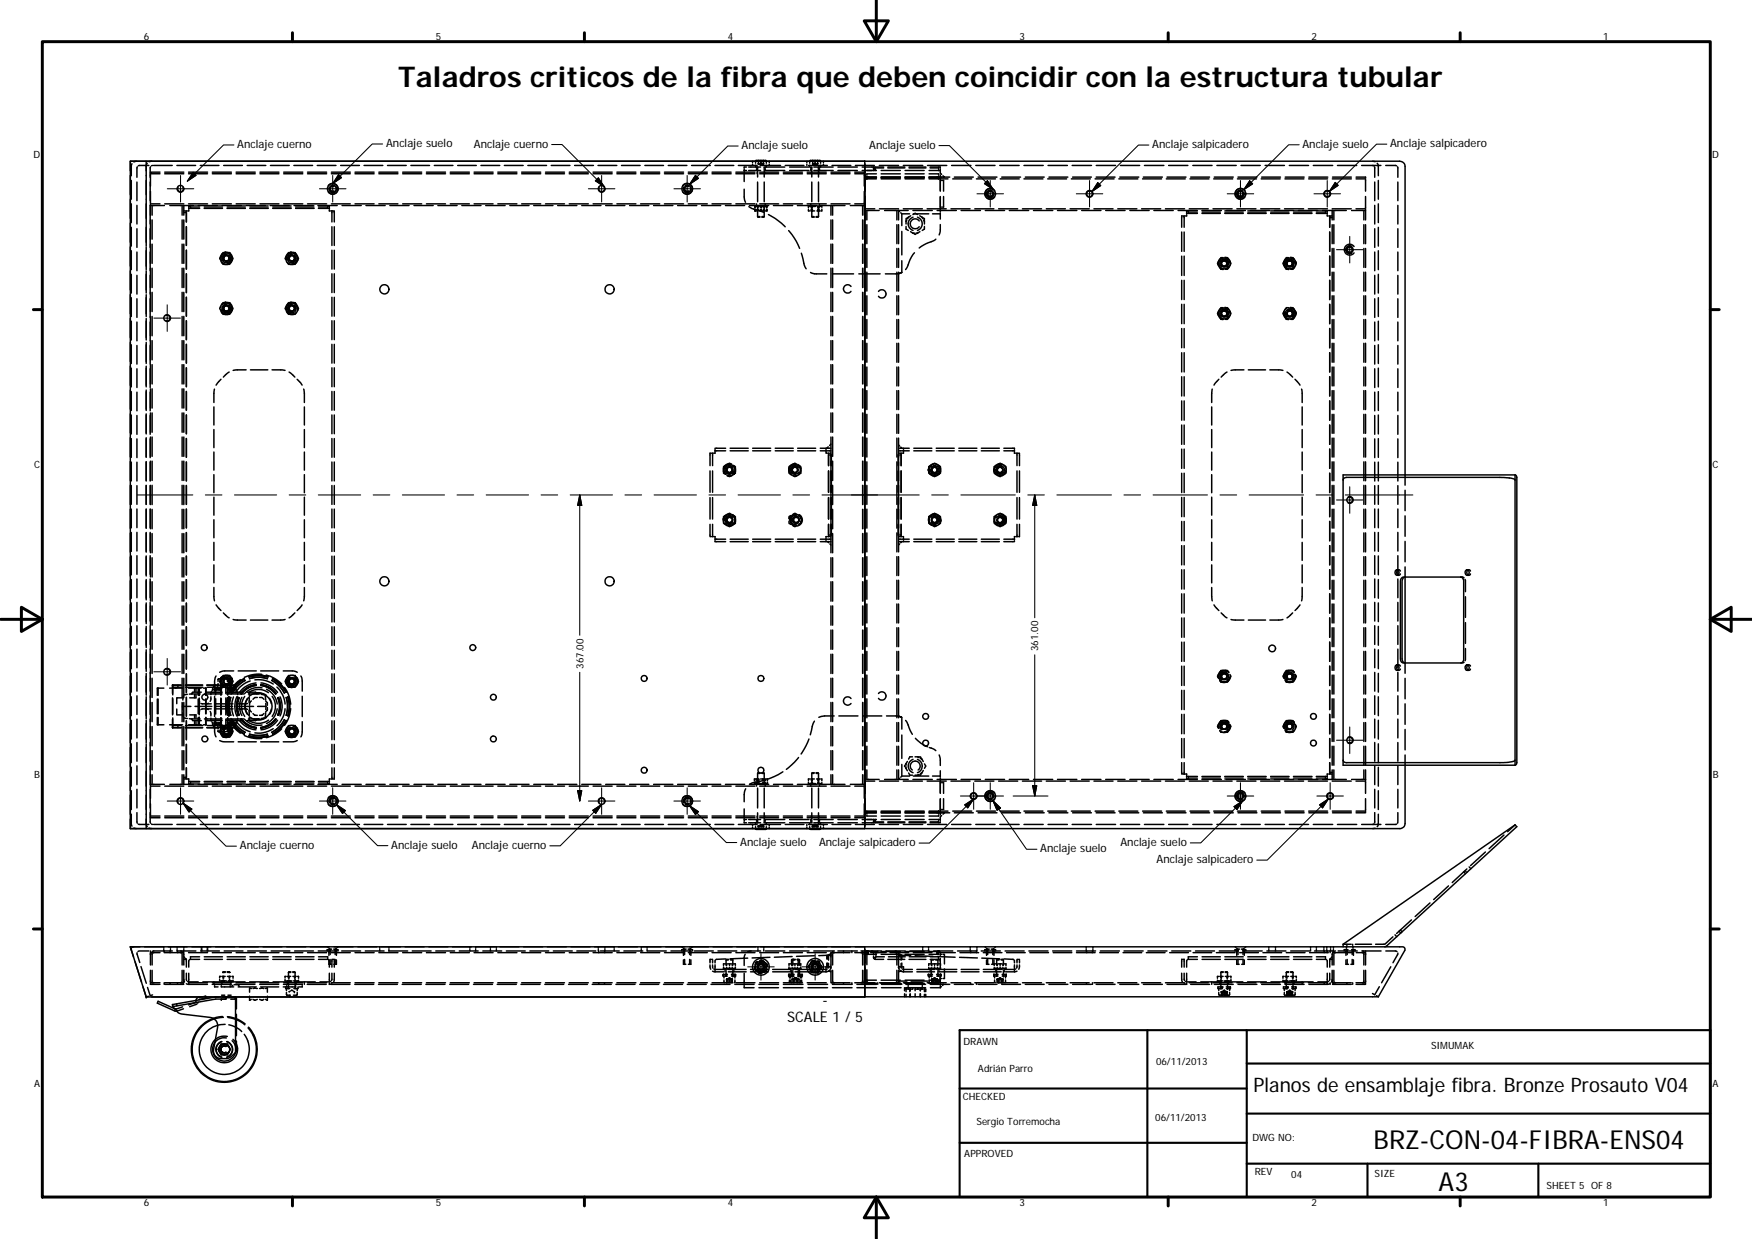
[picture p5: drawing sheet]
<svg xmlns="http://www.w3.org/2000/svg" width="420mm" height="297mm" viewBox="0 0 420 297" stroke-linecap="round" stroke-linejoin="round" font-family="sans-serif">
<defs><g id="words">
<text font-size="6.9" x="95.5" y="20.8">Taladros criticos de la fibra que deben coincidir con la estructura tubular</text>
<g font-size="6.3">
<text x="329.4" y="275.4">BRZ-CON-04-FIBRA-ENS04</text>
<text x="345" y="285.6">A3</text>
</g>
<text font-size="4.8" x="300.6" y="261.8">Planos de ensamblaje fibra. Bronze Prosauto V04</text>
<g font-size="3.5">
<text x="188.8" y="245.1">SCALE 1 / 5</text>
<text x="197.2" y="240.9">-</text>
</g>
<g font-size="2.7">
<text x="56.9" y="35.5">Anclaje cuerno</text>
<text x="92.6" y="35.3">Anclaje suelo</text>
<text x="113.6" y="35.4">Anclaje cuerno</text>
<text x="177.8" y="35.8">Anclaje suelo</text>
<text x="208.5" y="35.7">Anclaje suelo</text>
<text x="276.3" y="35.5">Anclaje salpicadero</text>
<text x="312.3" y="35.5">Anclaje suelo</text>
<text x="333.4" y="35.3">Anclaje salpicadero</text>
<text x="57.5" y="203.6">Anclaje cuerno</text>
<text x="93.8" y="203.5">Anclaje suelo</text>
<text x="113.2" y="203.5">Anclaje cuerno</text>
<text x="177.5" y="202.7">Anclaje suelo</text>
<text x="196.4" y="202.9">Anclaje salpicadero</text>
<text x="268.7" y="202.8">Anclaje suelo</text>
<text x="249.5" y="204.3">Anclaje suelo</text>
<text x="277.4" y="206.9">Anclaje salpicadero</text>
</g>
<g font-size="2.4">
<text x="34.5" y="9.6">6</text>
<text x="104.5" y="9.6">5</text>
<text x="174.5" y="9.6">4</text>
<text x="244.5" y="9.6">3</text>
<text x="314.5" y="9.6">2</text>
<text x="384.5" y="9.6">1</text>
<text x="8.1" y="38">D</text>
<text x="410.6" y="38">D</text>
<text x="8.2" y="112.2">C</text>
<text x="410.7" y="112.2">C</text>
<text x="139.9" y="160.4" transform="rotate(-90 139.9 160.4)">367.00</text>
<text x="249" y="156.2" transform="rotate(-90 249 156.2)">361.00</text>
<text x="8.2" y="186.5">B</text>
<text x="410.7" y="186.5">B</text>
<text x="231.1" y="250.6">DRAWN</text>
<text x="343.2" y="251.5">SIMUMAK</text>
<text x="234.5" y="257.1">Adrián Parro</text>
<text x="277.3" y="255.3">06/11/2013</text>
<text x="8.2" y="260.7">A</text>
<text x="230.9" y="263.8">CHECKED</text>
<text x="410.7" y="260.7">A</text>
<text x="234.2" y="269.8">Sergio Torremocha</text>
<text x="277" y="268.8">06/11/2013</text>
<text x="300.3" y="273.6">DWG NO:</text>
<text x="231.3" y="277.4">APPROVED</text>
<text x="300.9" y="281.8">REV</text>
<text x="309.7" y="282.5">04</text>
<text x="329.6" y="282.2">SIZE</text>
<text x="370.9" y="285.1">SHEET 5 OF 8</text>
<text x="34.5" y="289.1">6</text>
<text x="104.5" y="289.1">5</text>
<text x="174.5" y="289.1">4</text>
<text x="244.5" y="289.1">3</text>
<text x="314.5" y="289.1">2</text>
<text x="384.5" y="289.1">1</text>
</g>
</g></defs>
<g fill="none" stroke="#000" stroke-width=".36">
<path d="M31.3 38.7h176.1v159.9h-176.1zM31.7 39.3l-.2 .6v2.2M32.7 38.7l-.6 .1M32.9 40l-.1 2.5M35.1 38.7v14.7M35.3 39.1l-.2 .6M35.7 39.7l-2.5 .1M36.1 40l-.1 2.5M36.3 38.7l-.5 .1M36.6 39.7l-.3 .1M36.8 39.7h4.5M42.4 39.7h4.5"/>
<path d="M48 39.7h4.5M53.6 39.7h4.5M59.3 39.7h4.4M64.9 39.7h4.5M70.5 39.7h4.5M76.1 39.7h4.5M81.7 39.7h4.5M87.3 39.7h4.5M92.9 39.7h4.5M98.5 39.7h4.5M104.1 39.7h4.5M109.8 39.7h4.4"/>
<path d="M115.3 39.7h4.6M121 39.7h4.5M126.6 39.7h4.5M132.2 39.7h4.5M137.8 39.7h4.5M143.4 39.7h4.5M149 39.7h4.5M154.7 39.7h4.4M160.3 39.7h4.4M165.9 39.7h4.4M171.5 39.7h4.5M177.1 39.7h4.5"/>
<path d="M180.5 38.7v.3M180.5 39.3v.4M181.2 39.1v-.5l.1-.1h2.4l.1 .6M181.2 39.6v.4M181.9 39.3h.1M181.9 38.5v.2M181.9 39v.3M181.9 39.3l.2 .2M181.9 39.3h.2M182.3 39.5l.2 .2 .2-.2M182.4 39.3h.2M182.4 39.3h-.2"/>
<path d="M182.4 38.5v.2M182.4 39v.3M182.6 39.3h.1M182.6 38.5v.2M182.6 39v.3h-.2M182.7 39.7h4.5M183 39.3h-.2M183 38.5v.2M183 39v.3M183.1 39.3l-.2 .2M183.1 38.5v.2M183.1 39v.3"/>
<path d="M183.1 39.3h-.1M183.8 39.6v.4M184.5 38.7v.3M184.5 39.3v.4M188.3 39.7h4.5M193.5 38.7v.3M193.5 39.3v.4M193.9 39.7h4.5M194.2 39.1v-.5l.1-.1h2.4l.1 .6M194.2 39.6v.4M194.9 39.3h.2M194.9 39v.3z"/>
<path d="M194.9 38.5v.2M194.9 39.3l.2 .2M195.3 39.5l.2 .2 .2-.2M195.5 38.5v.2M195.5 39v.3M195.5 39.3h.2h-.2M195.5 39v.3h-.2h.2M196.1 39.3h-.2M196.1 39.3h.1M196.1 38.5v.2M196.1 39v.3M196.1 39.3l-.2 .2"/>
<path d="M196.8 39.6v.4M197.5 38.7v.3M197.5 39.3v.4M199.5 39.7h4.5M205.1 39.7h4.6M207.4 39.3v158.8M210.9 39.7h4.6M216.6 39.7h4.7M222.4 39.7h4.6M228.2 39.7h4.6M234 39.7h4.6M239.8 39.7h4.6"/>
<path d="M245.6 39.7h4.6M251.3 39.7h4.7M257.1 39.7h4.7M262.9 39.7h4.6M268.7 39.7h4.6M274.5 39.7h4.6M280.3 39.7h4.6M286.1 39.7h4.6M291.8 39.7h4.7M297.6 39.7h4.6M303.4 39.7h4.6M309.2 39.7h4.6"/>
<path d="M314.9 39.7h4.7M320.7 39.7h4.7M326.5 39.7h4.7M329.2 39.7l.2 .1M329.2 38.7l.6 .1M329.6 40l.1 2.5M330.3 39.1l.2 .6M330.5 39.8v2.3M332.3 39.7l2.6 .1M335.1 40l.1 2.5M31.3 40.9v-2.2h304.3a1.3 1.3 0 0 1 1.4 1.2v76.4M31.3 42.1v4.6"/>
<path d="M31.3 47.8v4.6M31.3 53.5v4.6M31.3 59.2v4.6M31.5 43.3v4.5M31.5 48.9v4.5M31.5 54.5v4.5M32.8 43.6v4.5M32.8 49.2v4.5M32.8 54.8v4.5M35.1 53.5v5.5M35.1 59.2v5.4M36 43.6v4.5"/>
<path d="M36 49.2v4.5M36 54.8v4.5M36.1 41.8v2.8M36.1 41.7h2.3M36.1 48.9h2.3M36.1 45.9v2.8M36.1 49v.3M36.1 49.3h.3M36.1 49.3v2.3M36.1 52.7v4.6M36.1 58.5v4.6M36.5 49.3v2.3"/>
<path d="M36.5 52.7v4.6M36.5 58.5v4.6M36.6 49.3h2.8M38.4 41.3h-2.3v.2M39.5 41.3h4.6M39.5 41.7h4.6M39.5 48.9h4.6M40.7 49.3h2.8M42.7 44.9a.7 .7 0 0 0 .6 1.1 .7 .7 0 0 0 .6-1.1M43.7 49.3v2.3M43.7 52.7v4.6M43.7 58.5v4.6"/>
<path d="M43.8 49.3h.3M44.1 49.3h2.3M44.1 51h.2M44.1 50.6h.2M44.1 49.3v2.3M44.1 52.7v4.6M44.1 58.5v4.6M44.5 51h.2M44.5 50.6l.2 .1M44.7 50.6h.2M44.7 51v2.2M44.7 54.4v4.4"/>
<path d="M44.7 60v4.5M44.7 50.8v.2M45.2 41.3h4.6M45.2 41.7h4.6M45.2 48.9h4.6M45.3 49.8v.2h.1M45.3 50.4v.2h-.2M45.3 50v.2M45.4 49.4l-.1 .2M45.6 50h2.3M45.6 49.4h2.3M45.7 49.3v.1"/>
<path d="M45.7 49.7v.2h2.2M47.5 49.3h4.6M49 49.4h4.3M49 50h4.3M49 49.9h4.3M50.9 41.3h4.6M50.9 41.7h4.6M50.9 48.9h4.6M53.3 49.3h4.6M54.5 49.4h4.3M54.5 50h4.3M54.5 49.9h4.3"/>
<path d="M56.6 41.3h4.6M56.6 41.7h4.6M56.6 48.9h4.6M59 49.3h4.6M59.9 49.4h4.4M59.9 50h4.4M59.9 49.9h4.4M62.3 41.3h4.6M62.3 41.7h4.6M62.3 48.9h4.6M64.8 49.3h4.6M65.4 49.4h4.4"/>
<path d="M65.4 50h4.4M65.4 49.9h4.4M68 41.3h4.6M68 41.7h4.6M68 48.9h4.6M70.5 49.3h4.6M70.9 49.4h4.4M70.9 50h4.4M70.9 49.9h4.4M73.8 41.3h4.5M73.8 41.7h4.5M73.8 48.9h4.5"/>
<path d="M76.3 49.3h4.6M78.6 49.3v.1M78.6 49.7v.2h-2.2M78.7 49.4h-2.3M78.7 50h-2.3M78.7 44.5a1.3 1.3 0 0 1 1.5-.5 1.3 1.3 0 0 1 .9 1.3M78.9 49.4l.1 .2M79 49.8l-.1 .2M79 50.4v.2h.2M79 50v.2M79 44.8a.9 .9 0 0 0 .8 1.4 .9 .9 0 0 0 .7-1.4M79.3 44.5a.9 .9 0 0 1 1.4 .8 .9 .9 0 0 1-1.4 .8"/>
<path d="M79.4 50.6h.2M79.5 41.3h4.5M79.5 41.7h4.5M79.5 48.9h4.5M79.6 50.6h.2M79.6 54.4v4.4M79.6 60v4.5M79.6 50.6v.1M79.6 50.8v2.4M80 50.6l.2 .1M80.1 44.7a.59 .59 0 0 0-.9 .6 .59 .59 0 0 0 .9 .5M80.1 44.7a.69 .69 0 0 0-1 .6 .69 .69 0 0 0 1 .6"/>
<path d="M80.2 50.8v2.4M80.2 54.4v4.4M80.2 60v4.5M81.1 45.3a1.29 1.29 0 0 1-.9 1.2 1.29 1.29 0 0 1-1.5-.5M82 49.3h4.6M85.1 41.3h4.6M85.1 41.7h4.6M85.1 48.9h4.6M87.8 49.3h4.6M90.9 41.3h4.5M90.9 41.7h4.5M90.9 48.9h4.5"/>
<path d="M93.5 49.3h4.6M96.6 41.3h4.5M96.6 41.7h4.5M96.6 48.9h4.5M99.3 49.3h4.6M102.3 41.3h4.5M102.3 41.7h4.5M102.3 48.9h4.5M105 49.3h4.6M108 41.3h4.6M108 41.7h4.6M108 48.9h4.6"/>
<path d="M110.8 49.3h4.5M113.7 41.3h4.5M113.7 41.7h4.5M113.7 48.9h4.5M116.5 49.3h4.6M119.4 41.3h4.6M119.4 41.7h4.6M119.4 48.9h4.6M122.3 49.3h4.6M125.1 41.3h4.6M125.1 41.7h4.6M125.1 48.9h4.6"/>
<path d="M128 49.3h4.6M130.8 41.3h4.6M130.8 41.7h4.6M130.8 48.9h4.6M133.7 49.3h4.6M136.5 41.3h4.6M136.5 41.7h4.6M136.5 48.9h4.6M139.5 49.3h4.6M142.2 41.3h4.6M142.2 41.7h4.6M142.2 48.9h4.6"/>
<path d="M143.7 44.9a.71 .71 0 0 0 .6 1.1 .71 .71 0 0 0 .6-1.1M145.3 49.3h4.5M147.9 41.3h4.6M147.9 41.7h4.6M147.9 48.9h4.6M151 49.3h4.6M153.6 41.3h4.6M153.6 41.7h4.6M153.6 48.9h4.6M156.7 49.3h4.7M159.4 41.3h4.5M159.4 41.7h4.5"/>
<path d="M159.4 48.9h4.5M162.5 49.3h4.6M163.7 44.5a1.3 1.3 0 0 1 1.5-.5 1.3 1.3 0 0 1 .9 1.3M164 44.8a.9 .9 0 0 0 .8 1.4 .9 .9 0 0 0 .8-1.4M164.3 44.5a.9 .9 0 0 1 1.4 .8 .9 .9 0 0 1-1.4 .8M165.1 41.3h4.5M165.1 41.7h4.5M165.1 48.9h4.5M165.1 44.7a.6 .6 0 0 0-.9 .6 .6 .6 0 0 0 .9 .5M165.1 44.7a.7 .7 0 0 0-1 .6 .7 .7 0 0 0 1 .6M166.1 45.3a1.29 1.29 0 0 1-.9 1.2 1.29 1.29 0 0 1-1.5-.5M168.2 49.3h4.6"/>
<path d="M170.8 41.3h4.5M170.8 41.7h4.5M170.8 48.9h4.5M174 49.3h4.6M176.5 41.3h4.5M176.5 41.7h4.5M176.5 48.9h4.5M178.5 41.4v2.1M178.5 40.9v.2M178.5 40.9h.5M178.5 45.4a6 6 0 0 0 .2 3l.1 .1M178.5 40.6v.3"/>
<path d="M179 40h-.5v.3M179.5 40h2.9M179.5 40.9h2.9M179.6 49.5l.8 .5 2.7 .9M179.7 49.3h4.7M181 50.2v.4h.6M181.1 49.3h.1M181.1 49.4v.1M181.2 49.3v.4M181.2 50.1v.5M181.3 49.5h-.3v.3M181.4 49.5h.5"/>
<path d="M181.4 40v.3M181.4 40.6v.3M181.4 48.9v.1M181.4 49.1v.2M181.4 49.4v.1M181.6 49.3h.1M181.6 49.4v.1M181.6 41.3v.1M181.6 41.5v.2M181.6 40l.1 2.4M181.7 51.9v.1M181.7 51.9h.5"/>
<path d="M181.7 43.6v4.8M181.7 49.6v2.3M181.8 52l.5 .1M181.8 49.3v.4M181.8 50.1v.5M182 49.3h.1M182 49.4v.1M182.1 50.6h1M182.2 41.3h4.5M182.2 41.7h4.5M182.2 48.9h4.5M182.3 49.5h.7"/>
<path d="M182.3 49.3v.4M182.3 50.1v.5M182.6 49.5v.3M182.6 50.2v.4M182.7 49.3h.1M182.7 49.4v.1M182.7 51.9h.6M183.1 49.3v.4M183.1 50.1v.5M183.2 52l-.5 .1M183.3 51.9l-.1 .1M183.3 43.6v4.8"/>
<path d="M183.3 49.6v2.3M183.3 40v2.4M183.4 41.3v.1M183.4 41.5v.2M183.5 40.6v.3h4.7M183.5 48.9v.1M183.5 49.1v.2M183.5 49.4v.1M183.6 49.3h.1M183.6 49.4v.1M183.7 49.5h-.4M183.8 50.2v.4"/>
<path d="M183.9 49.4l-.1 .4M183.9 49.3h.1M184 50.1v.5h-.5M184 49.3v.4M184.3 51.4l1.6 1 2.4 2M185.5 49.3h4.6M187.9 41.3h4.5M187.9 41.7h4.5M187.9 48.9h4.5M188.2 40h-4.7v.3M189.1 55.3l1.9 2.5 .8 1.7M189.4 40h4.6"/>
<path d="M189.4 40.9h4.6M191.2 49.3h4.6M193.6 41.3h4.6M193.6 41.7h4.6M193.6 48.9h4.6M193.9 50.2v.4h.3M194.1 49.5h-.2v.3M194.3 49.5h.5M194.4 49.3h.1M194.4 49.4v.1M194.4 40v.3M194.4 40.6v.3"/>
<path d="M194.4 48.9v.1M194.4 49.1v.2M194.5 50.6h.9M194.5 49.3v.4M194.5 50.1v.5M194.6 41.3v.1M194.6 41.5v.2M194.7 40v2.4M194.7 51.9v.1M194.7 51.9h.5M194.7 43.6v4.8M194.7 49.6v2.3"/>
<path d="M194.8 52l.5 .1M194.8 49.3v.4M194.8 50.1v.5M195 49.3h.1M195 49.4v.1M195 49.5h.6M195.2 40h4.6M195.2 40.9h4.6M195.2 49.3h.1M195.2 49.4v.1M195.7 51.9h.6M195.9 50.6h.7"/>
<path d="M196 49.5h.6M196.2 49.3v.5M196.2 50.1v.5M196.2 52l-.5 .1M196.3 51.9l-.1 .1M196.3 43.6v4.8M196.3 49.6v2.3M196.3 40v2.4M196.4 41.3v.1M196.4 41.5v.2M196.4 49.5v.3M196.4 50.2v.4"/>
<path d="M196.5 49.4v.1M196.5 40v.3M196.5 40.6v.3M196.5 48.9v.1M196.5 49.1v.2M196.8 49.3h.1M196.8 49.4v.1M196.9 49.3h.1M196.9 49.4l-.1 .1M197 49.3h2.3M197.1 49.3v.4M197.1 50.1v.5h-.2"/>
<path d="M199.3 49.3v2.3M199.3 52.7v4.6M199.3 58.5v4.6M199.3 49.3h.2M199.3 41.3h4.5M199.3 41.7h4.5M199.3 48.9h4.5M199.7 49.3v2.3M199.7 52.7v4.6M199.7 58.5v4.6M199.8 49.3h2.8M200.9 40h4.7"/>
<path d="M200.9 40.9h4.7M205 41.3h2.3v.2M205 41.7h2.3M205 48.9h2.3M206.7 49.3h-2.8M206.8 40h2.4M206.9 49.3v2.3M206.9 52.7v4.6M206.9 58.5v4.6M207 49.3h.3v2.3M207.3 41.8v2.8M207.3 45.9v2.8"/>
<path d="M207.3 49v.3M207.3 52.7v4.6M207.3 58.5v4.6M207.5 42.5v.2M207.5 43v2.8M207.5 47.1v2.8M207.5 50.2v.3M207.5 42.5h.1M207.5 40.9v.5M207.5 41.9v.6M207.5 42.9h.1M207.5 50.1h2.3"/>
<path d="M207.5 50.5h.2M207.5 50.5v2.2M207.5 53.9v4.5M207.5 59.6v4.5M207.7 42.5h.2M207.7 42.9h2.5M207.9 42.5h2.3M207.9 42.5h.2M207.9 42.5h.1M207.9 42.8h.1M207.9 50.5v2.2M207.9 53.9v4.5"/>
<path d="M207.9 59.6v4.5M207.9 42.2v.3h2.3M207.9 42.7v.2M207.9 42.7h2.3M208 42.7l-.1 .2M208 50.5h2.8M208 42.6v.1M208.3 42.5h-.1M209.3 40h.2M209.5 40.3l.2 .2M209.5 40v.5M209.5 40.6v.3"/>
<path d="M209.5 40h.1M209.8 40h2.1M209.9 40.7l.2 .2M209.9 40.5v.4M210.2 40.9h-3.4M210.2 41.7h-2.3v.3M210.9 50.1h4.6M211.3 40.9h4.6M211.3 42.5h4.6M211.3 42.9h4.6M211.3 41.7h4.6M211.3 42.7h4.6"/>
<path d="M211.9 40.3h-2v.1M212.1 50.5h2.9M212.9 40.3h4.1M212.9 40h4.1M215.1 50.5v2.2M215.1 53.9v4.5M215.1 59.6v4.5M215.2 50.5h.3M215.5 50.5h2.3M215.5 50.5v2.2M215.5 53.9v4.5M215.5 59.6v4.5"/>
<path d="M215.5 50.5l.2 .2M216 51l.3 .3v2.8M216.3 55.5v5.6M216.3 51.3h1.8M216.6 50.1h4.6M217.1 40.9h4.5M217.1 42.5h4.6M217.1 42.9h4.5M217.1 41.7h4.5M217.1 42.5h4.5M217.1 42.7h4.5M217.3 52.8v.9"/>
<path d="M217.3 54.3v.6l.5 .3M217.5 52.7l-.2 .4M217.5 52.3l-.2 .3M217.9 52.1l-.2 .3M217.9 52.1l-.2 .1M218 40.3h4M218 40h4M218.4 55.5l.5 .4M218.4 51.7l-.5 .4M218.9 55.9h.4M218.9 55.9l.2 .1M218.9 50.5h4.7"/>
<path d="M218.9 51.4l.6-.3 .5 .3M219 52.1a1.66 1.66 0 0 0-1.2 1.6 1.66 1.66 0 0 0 1.2 1.5M219 51.3h3.7M219.7 55.9h.4M219.7 56.1l-.2 .1-.2-.1M220 52.1a1.69 1.69 0 0 1 1.2 1.6 1.69 1.69 0 0 1-1.2 1.6M220.1 55.9l-.2 .1M220.4 53a1.18 1.18 0 0 0-1.7-.2 1.18 1.18 0 0 0 0 1.7 1.18 1.18 0 0 0 1.7-.1M220.6 51.7l.5 .4M220.6 55.5l-.5 .4M221.1 52.1l.2 .3M221.1 52.1l.2 .1"/>
<path d="M221.5 52.7l.2 .4M221.5 52.3l.2 .3M221.7 54.3v.6l-.5 .3M221.7 52.8v.9M222.3 50.1h4.6M222.8 40.9h2.3M222.8 42.5h2.3M222.8 41.7h2.3v.3M222.8 42.7h2.3M223.1 40.3h2v.2M223.1 40h2.1M223.6 51.3h1.9"/>
<path d="M224.4 57.3l-.7 .5-1.7 .6-1.6 1.1M224.7 42.5h.1M224.7 50.5h4.7M224.8 42.5h.3M225.1 40.9h.1M225.1 42.5h.1M225.1 42.7v.2l-.1-.2 .1 .1M225.1 40.7v.2M225.1 42.2v.4v-.1M225.1 42.7h.1M225.4 40.9h.1v.5M225.4 42.5h2.4"/>
<path d="M225.4 40h.1v.3M225.5 41.9v3.9M225.5 43.3h.3M225.5 47.1v3.6M225.5 51v1.5M225.5 49.7h.3M225.5 41.5l.3 .3M225.5 40.6v.3M225.5 53.8v1.7l-.3 .8M226 43.3h.3v2.5M226.2 42.1l.3 .4h-.3M226.3 47.1v2.6h-.3"/>
<path d="M227.3 42.9h-4.5M228.1 50.1h4.5M228.5 42.9h4.5M228.9 42.5h4.5M230.5 50.5h4.6M233.8 50.1h4.5M234.2 42.9h4.5M234.6 42.5h4.5M236.3 50.5h4.6M236.7 46a.9 .9 0 0 0 .8 1.4 .9 .9 0 0 0 .8-1.4M237.9 45.7a.9 .9 0 0 0-1.3 .8 .9 .9 0 0 0 1.3 .7M238.5 45.7a1.29 1.29 0 0 0-1.9-.2 1.29 1.29 0 0 0 0 1.9 1.29 1.29 0 0 0 1.9-.2"/>
<path d="M239.5 50.1h4.6M239.9 42.9h4.5M240.2 42.5h4.5M242.1 50.5h4.6M245.2 50.1h4.6M245.6 42.9h4.5M245.9 42.5h4.5M247.9 50.5h4.6M250.9 50.1h4.6M251.3 42.9h4.5M251.6 42.5h4.5M253.6 50.5h4.6"/>
<path d="M256.6 50.1h4.6M256.9 42.9h4.6M257.2 42.5h4.5M259.4 50.5h4.6M262.3 50.1h4.6M262.6 42.9h4.6M262.9 42.5h4.5M265.2 50.5h4.6M268.1 50.1h4.5M268.3 42.9h4.6M268.6 42.5h4.5M271 50.5h4.6"/>
<path d="M273.8 50.1h4.6M274 42.9h4.6M274.2 42.5h4.6M276.7 50.5h4.7M279.5 50.1h4.6M279.7 42.9h4.5M279.9 42.5h4.5M282.5 50.5h4.6M283.4 52v2.5M283.4 55.6v4.7M283.6 51.8l-.2 .1M283.8 51.8l.2 .1"/>
<path d="M284 52v2.5M284 51.8h.2M284 55.6v4.7M284.6 51l.1 .2M284.6 51.6v.2h-.2M284.6 51.2v.2M284.7 50.6h-.1v.2M284.8 50.6h2.4M284.8 51.2h2.4M285 50.5v.2M285 50.9v.2h2.2M285.2 50.1h4.6"/>
<path d="M285.4 42.9h4.5M285.5 42.5h4.6M288.3 50.5h4.6M288.3 51.1h4.4M288.3 50.6h4.4M288.3 51.2h4.4M290.9 50.1h4.6M291.1 42.9h4.5M291.2 42.5h4.6M293.7 51.1h4.4M293.7 50.6h4.4M293.7 51.2h4.4"/>
<path d="M294.1 50.5h4.6M296.6 50.1h4.6M296.7 46a.9 .9 0 0 0 .8 1.4 .9 .9 0 0 0 .8-1.4M296.8 42.9h4.5M296.9 42.5h4.5M297.9 45.7a.89 .89 0 0 0-1.3 .8 .89 .89 0 0 0 1.3 .7M298.5 45.7a1.3 1.3 0 0 0-1.9-.2 1.3 1.3 0 0 0 0 1.9 1.3 1.3 0 0 0 1.9-.2M299.2 51.1h4.4M299.2 50.6h4.4M299.2 51.2h4.4M299.8 50.5h4.7M302.3 50.1h4.6"/>
<path d="M302.5 42.9h4.5M302.6 42.5h4.5M304.7 51.1h4.4M304.7 50.6h4.4M304.7 51.2h4.4M305.6 50.5h4.6M308 50.1h4.6M308.2 42.9h4.5M308.2 42.5h4.5M310.2 51.1h4.4M310.2 50.6h4.4M310.2 51.2h4.4"/>
<path d="M311.4 50.5h4.6M313.8 50.1h4.5M313.8 42.9h4.6M313.9 42.5h4.5M317.2 50.5h2.3M317.9 50.5v.2M317.9 50.9v.2h-2.2M318 50.6h-2.3M318 51.2h-2.3M318.2 50.6l.1 .2M318.3 51l-.1 .2M318.3 51.6v.2h.2"/>
<path d="M318.3 51.2v.2M318.7 51.8h.2M318.9 52v.2M318.9 52.2h.2M318.9 52.2v2.3M318.9 55.6v4.7M319.1 51.8l-.2 .1M319.3 51.8h.2M319.3 52.2h.2M319.5 50.5v2.2M319.5 53.9v4.5M319.5 59.6v4.5"/>
<path d="M319.5 50.1h4.6M319.5 50.5h.3M319.5 42.9h4.6M319.6 42.5h4.5M319.9 50.5v2.2M319.9 53.9v4.5M319.9 59.6v4.5M320 50.5h2.9M324.1 50.5h2.9M324.1 59.1a.9 .9 0 0 0-1.3 .7 .9 .9 0 0 0 1.3 .8M324.7 59.1a1.3 1.3 0 0 0-1.9-.2 1.3 1.3 0 0 0 0 1.9 1.3 1.3 0 0 0 1.9-.2M325.2 50.1h2.3"/>
<path d="M325.2 42.5h2.3v.2M325.2 42.9h2.3M327.1 50.5v2.2M327.1 53.9v4.5M327.1 59.6v4.5M327.2 50.5h.3v2.2M327.5 43v2.8M327.5 47.1v2.8M327.5 50.2v.3M327.5 53.9v4.5M327.5 59.6v4.5M329.7 43.6v4.5"/>
<path d="M329.7 49.2v4.5M329.7 54.8v4.5M330.5 43.3v4.5M330.5 48.9v4.5M330.5 54.5v4.5M335.2 43.6v4.5M335.2 49.2v4.5M335.2 54.8v4.5M31.3 64.9v4.6M31.3 70.7v4.5M31.3 76.4v4.5M31.5 60.1v4.5"/>
<path d="M31.5 65.8v4.5M31.5 71.4v4.5M31.5 77v4.5M32.8 60.4v4.5M32.8 66v4.5M32.8 71.6v4.5M32.8 77.2v4.5M35.1 64.9v5.4M35.1 70.7v5.2M35.1 76.4v5.1M36 60.4v4.5M36 66v4.5"/>
<path d="M36 71.6v4.5M36 77.2v4.5M36.1 64.3v4.6M36.1 70.1v4.6M36.1 75.9v4.6M36.5 64.3v4.6M36.5 70.1v4.6M36.5 75.9v4.6M39.7 75.7a.69 .69 0 0 1 1.1 .6 .69 .69 0 0 1-1.1 .6M43.7 64.3v4.6M43.7 70.1v4.6M43.7 75.9v4.6"/>
<path d="M44.1 64.3v4.6M44.1 70.1v4.6M44.1 75.9v4.6M44.7 65.6v4.5M44.7 71.3v4.5M44.7 76.9v4.5M52.9 61.5l-.2 .5 .2 .4M52.9 73.5l-.2 .5 .2 .4M53.2 62.6a1.3 1.3 0 0 1 .6-1.8 1.3 1.3 0 0 1 1.7 .7 1.3 1.3 0 0 1-.9 1.7M53.2 62.9l.3 .5h.5M53.2 74.9l.3 .5h.5M53.3 63l.2 .1"/>
<path d="M53.3 75l.2 .1M53.5 60.8l-.2 .1M53.5 72.8l-.2 .1M53.5 62a.8 .8 0 0 1 1.1-.8 .8 .8 0 0 1 .1 1.4M53.6 72.8a1.3 1.3 0 0 1 1.9 .6 1.3 1.3 0 0 1-.8 1.8 1.3 1.3 0 0 1-1.7-1M53.6 73.1a1.04 1.04 0 0 0-.1 1.6 1.04 1.04 0 0 0 1.5 0 1.04 1.04 0 0 0-.1-1.6M53.7 73.8v.4M53.7 63.2l.2 .2M53.7 75.2l.2 .2M53.7 62.1l.2 .4M53.7 73.6l-.1 .6 .3 .3 .4 .1M53.8 72.6v.2"/>
<path d="M53.8 60.6v.2M53.8 73l.1 .2M53.8 61.5l-.2 .2 .1 .2M53.9 61v.2M53.9 74.4l.3 .2M53.9 60.6l-.2 .1M53.9 72.6l-.2 .1M53.9 61.4a.64 .64 0 0 0 .1 1.1 .64 .64 0 0 0 .9-.6M53.9 60.5l.1 .2M53.9 72.5l.1 .2M54 72.9v.3M54 72.5v.2"/>
<path d="M54 60.5v.2M54 60.9v.2M54 72.5l-.8 .4-.4 .8M54 60.5l-.8 .4-.4 .8M54 72.5h.2M54 60.5h.1M54 60.6h-.5l-.3 .4M54 72.6h-.5l-.3 .4M54.1 72.9v.2M54.1 60.9v.2M54.1 73.1a.85 .85 0 0 0-.5 1.4M54.1 61.1a.85 .85 0 0 0-.5 1.4"/>
<path d="M54.1 73.1h.1M54.1 73.4l-.3 .2M54.2 72.5l.8 .2 .6 .7M54.2 60.5l.8 .2 .6 .7M54.2 61.1h-.1M54.2 60.5v.2M54.2 60.5h-.1M54.2 72.5v.2M54.2 61.1h.1M54.2 72.9v.2M54.2 73.1v.1a.8 .8 0 0 1 .8 1.1M54.2 73.1a.86 .86 0 0 1 .8 1.2"/>
<path d="M54.2 60.9l.1 .2M54.3 61.1a.83 .83 0 0 1 .7 1.2M54.3 73.3l.4 .2M54.4 61.4l-.2-.1-.2 .1M54.5 60.6h.6l.3 .4M54.5 72.6h.6l.3 .4M54.5 62.5h-.4M54.6 61.5h.3v.3M54.8 74.3l-.1 .2h-.2M54.8 73.6a.64 .64 0 0 0-1.1 .1 .64 .64 0 0 0 .7 .9M54.8 73.7l.2 .2-.1 .2M54.9 61.6a.66 .66 0 0 1-.6 1 .66 .66 0 0 1-.6-1"/>
<path d="M54.9 73.6v.6l-.3 .3-.3 .1M54.9 62l-.2 .4M54.9 61.1a1.05 1.05 0 0 1 .2 1.6 1.05 1.05 0 0 1-1.6 0 1.05 1.05 0 0 1 .1-1.6M55 74.3a.83 .83 0 0 1-1.4 .1M55.4 62.9l-.3 .5h-.6M55.4 74.9l-.3 .5h-.6M55.6 61.5l.3 .5-.3 .4M55.6 73.5l.3 .5-.3 .4M55.7 61.6v.2M55.7 62.1v.2M55.7 73.6v.2M55.7 74.1v.2"/>
<path d="M55.7 74.3a1.46 1.46 0 0 1-1.2 1.1 1.46 1.46 0 0 1-1.5-.8M55.7 62.3a1.48 1.48 0 0 1-1.2 1.1 1.48 1.48 0 0 1-1.5-.8M68.6 61.5l-.2 .5 .2 .4M68.6 73.5l-.2 .5 .2 .4M68.7 62.4a1.3 1.3 0 0 1 1-1.7 1.3 1.3 0 0 1 1.6 1.1 1.3 1.3 0 0 1-1.3 1.5M68.9 62.9l.3 .5h.5M68.9 74.9l.3 .5h.5M69 63l.2 .1M69 75l.2 .1M69.2 60.8l-.2 .1M69.2 72.8l-.2 .1M69.2 61.9a.79 .79 0 0 1 1.2-.6 .79 .79 0 0 1-.1 1.4"/>
<path d="M69.4 61.1a1.05 1.05 0 0 0-.2 1.6 1.05 1.05 0 0 0 1.6 0 1.05 1.05 0 0 0-.2-1.6M69.4 73.1a1.03 1.03 0 0 0-.2 1.6 1.03 1.03 0 0 0 1.6 0 1.03 1.03 0 0 0-.2-1.6M69.4 63.2l.2 .2M69.4 75.2l.2 .2M69.4 72.7l.2-.1v.1M69.4 62l.1 .4M69.4 73.6a.65 .65 0 0 0 .6 1 .65 .65 0 0 0 .5-1M69.4 73.7v.4M69.5 72.6v.2M69.5 60.6v.2M69.5 74.3l.3 .2M69.5 73l.1 .2"/>
<path d="M69.6 61v.2M69.6 60.6l-.2 .1M69.6 61.5l-.2 .3M69.6 60.5l.1 .2M69.7 72.5l-.8 .4-.4 .8M69.7 72.5v.2M69.7 72.9v.3M69.7 60.6h-.5l-.3 .4M69.7 72.6h-.5l-.3 .4M69.7 60.5l-.8 .4-.4 .8M69.7 60.5h.1M69.7 60.5v.2"/>
<path d="M69.7 61.4a.65 .65 0 0 0-.1 1.1 .65 .65 0 0 0 1-.5M69.7 62.5l.2 .2 .2-.2M69.8 72.9v.2M69.8 72.5h-.1M69.8 73.1a.86 .86 0 0 0-.5 1.4M69.8 73.1h.2M69.8 61.1a.86 .86 0 0 0-.5 1.4M69.8 72.5h.1M69.8 60.5h.1M69.8 61.1h.1M69.8 61.1v-.2l-.1 .3M69.8 61.4l.2-.1 .2 .1"/>
<path d="M69.9 72.5l.8 .2 .6 .7M69.9 72.5v.2M69.9 60.5l.8 .2 .6 .7M69.9 60.5v.2M69.9 72.9l.1 .2M69.9 61.1h.1M69.9 60.9l.1 .2M69.9 73.3h-.2l-.1 .2M70 73.1a.83 .83 0 0 1 .7 1.2M70 61.1a.82 .82 0 0 1 .7 1.2M70 73.3a.64 .64 0 0 1 .5 1 .64 .64 0 0 1-1.1-.1M70.2 73.4l.3 .2"/>
<path d="M70.2 60.6h.6l.2 .4M70.2 72.6h.6l.2 .4M70.4 74.4l-.4 .2M70.4 61.5l.2 .2v.2M70.5 61.6a.66 .66 0 0 1-.5 1 .66 .66 0 0 1-.6-1M70.6 73.8l-.1 .4M70.6 62.1l-.3 .4M70.7 73.6a.79 .79 0 0 0-1.4-.1 .79 .79 0 0 0 .6 1.2M71 62.9l-.2 .5h-.6M71 74.9l-.2 .5h-.6M71.3 74a1.3 1.3 0 0 0-1.5-1.3 1.3 1.3 0 0 0-1.1 1.6 1.3 1.3 0 0 0 1.7 .9M71.3 61.5l.3 .5-.3 .4"/>
<path d="M71.3 73.5l.3 .5-.3 .4M71.4 61.6v.2M71.4 62.1v.2M71.4 73.6v.2M71.4 74.1v.2M71.4 74.3a1.46 1.46 0 0 1-1.2 1.1 1.46 1.46 0 0 1-1.5-.8M71.4 62.3a1.47 1.47 0 0 1-1.2 1.1 1.47 1.47 0 0 1-1.5-.8M79.6 65.6v4.5M79.6 71.3v4.5M79.6 76.9v4.5M80.2 65.6v4.5M80.2 71.3v4.5"/>
<path d="M80.2 76.9v4.5M192.2 60.7l.7 2.8 .4 .9M194.4 65.3l.9 .3 3 .1M199.3 64.3v4.6M199.3 70.1v4.6M199.3 75.9v4.6M199.6 65.7h5.1M199.7 64.3v4.6M199.7 70.1v4.6M199.7 75.9v4.6M204.1 68.7a.99 .99 0 0 0-1.5-.2 .99 .99 0 0 0 0 1.5 .99 .99 0 0 0 1.5-.2M206 65.7h5.1"/>
<path d="M206.9 64.3v4.6M206.9 70.1v4.6M206.9 75.9v4.6M207.3 64.3v4.6M207.3 70.1v4.6M207.3 75.9v4.6M207.5 65.3v4.5M207.5 70.9v4.6M207.5 76.6v4.6M207.9 65.3v4.5M207.9 70.9v4.6M207.9 76.6v4.6"/>
<path d="M210.7 69.9a.99 .99 0 0 1 1.5-.2 .99 .99 0 0 1 0 1.5 .99 .99 0 0 1-1.5-.2M215.1 65.3v4.5M215.1 70.9v4.6M215.1 76.6v4.6M215.5 65.3v4.5M215.5 70.9v4.6M215.5 76.6v4.6M215.7 65.5l-.2 .1 .3-.1M216.1 65.4l-.8 .2-3 .1M216.3 62.5v2.8M216.3 65.3l-.3 .1M219.3 60.6l-1 1.6-1.1 2.4"/>
<path d="M283.4 61.4v4.6M283.4 67.2v4.6M283.4 73v4.6M283.4 78.8v4.6M284 61.4v4.6M284 67.2v4.6M284 73v4.6M284 78.8v4.6M292.2 62.8v.2M292.2 63.3v.2M292.2 74.8v.2M292.2 75.3v.2"/>
<path d="M292.3 62.7l-.3 .5 .3 .4M292.3 74.7l-.3 .5 .3 .4M292.5 64.1l.3 .5h.5M292.5 76.1l.3 .5h.5M292.9 61.9a1.46 1.46 0 0 0-.8 1.5 1.46 1.46 0 0 0 1.2 1.2M292.9 73.9a1.46 1.46 0 0 0-.8 1.5 1.46 1.46 0 0 0 1.2 1.2M293 64a1.05 1.05 0 0 1-.2-1.5 1.05 1.05 0 0 1 1.6 0 1.05 1.05 0 0 1-.2 1.5M293 76a1.05 1.05 0 0 1-.2-1.5 1.05 1.05 0 0 1 1.6 0 1.05 1.05 0 0 1-.2 1.5M293 63.5l.2 .1M293 63.3v.2M293 75.3l.2 .4M293 62.5a.84 .84 0 0 1 1.4 .4"/>
<path d="M293 74.5a.84 .84 0 0 1 1.4 .5M293.1 74.7l-.1 .4M293.2 62.7l-.2 .1v.2M293.2 74.7a.64 .64 0 0 1 1 .4 .64 .64 0 0 1-.9 .7M293.3 62.6a.64 .64 0 0 1 .9 .6 .64 .64 0 0 1-.9 .5M293.3 61.8h-.5l-.3 .4M293.3 73.8h-.5l-.3 .4M293.4 63.8h.4M293.7 74.6l-.2-.1-.2 .1M293.7 61.7l.9 .4 .5 .7M293.7 73.7l.9 .4 .5 .7M293.8 62.6h-.4"/>
<path d="M293.8 61.8h.6l.3 .4M293.8 73.8h.6l.3 .4M293.8 75.7l-.4 .1M293.9 74.4a.79 .79 0 0 0-1.1 .9 .79 .79 0 0 0 1.3 .5M293.9 74.7h.3v.3M294 61.8l.2 .1M294 73.8l.2 .1M294 62.7l.2 .1v.2M294 62.5a.79 .79 0 0 0-1.2 .7 .79 .79 0 0 0 1.2 .7M294.2 63.5a.66 .66 0 0 0-.6-1 .66 .66 0 0 0-.6 1M294.2 75.5a.66 .66 0 0 0-.6-1 .66 .66 0 0 0-.6 1M294.2 64.4l-.2 .2"/>
<path d="M294.2 63.3l-.2 .3M294.2 76.5l-.2 .1M294.2 75.2l-.2 .4M294.4 62l.2 .1M294.4 74l.2 .1M294.4 62.9v.2M294.4 75h.1M294.4 63.1a.84 .84 0 0 1-1.1 .8M294.4 75.1a.86 .86 0 0 1-1.1 .8M294.4 75.1h.1M294.5 62.7h-.2M294.5 74.7h-.2"/>
<path d="M294.6 74.3a1.3 1.3 0 0 0-2 0 1.3 1.3 0 0 0 .2 1.9 1.3 1.3 0 0 0 1.9-.4M294.6 62.8l-.2 .1M294.6 74.8l-.2 .1M294.6 64.2l-.2 .1M294.6 76.2l-.2 .1M294.6 62.9h-.2M294.6 74.9l-.2 .1M294.6 62.4a1.3 1.3 0 0 0-1.9-.2 1.3 1.3 0 0 0 0 1.9 1.3 1.3 0 0 0 1.9-.2M294.6 63.1h-.2M294.6 75.1h-.2M294.7 64.1l-.3 .5h-.6M294.7 76.1l-.3 .5h-.6"/>
<path d="M294.9 62.7l.3 .5-.3 .4M294.9 74.7l.3 .5-.3 .4M295 62.6l-.3 .1M295 74.6l-.3 .1M295 62.8h-.2M295 74.8h-.2M295.1 62.8v.1M295.1 62.9v.1M295.1 62.8l-.3 .1M295.1 74.8v.1M295.1 75h.1M295.1 74.8l-.3 .1"/>
<path d="M295.1 63h-.3M295.1 63l-.2 .9-.7 .6M295.1 75l-.2 .9-.7 .6M295.1 75h-.3M307.9 62.8v.2M307.9 63.3v.2M307.9 74.8v.2M307.9 75.3v.2M307.9 62.7l-.2 .5 .2 .4M307.9 74.7l-.2 .5 .2 .4M308.2 64.1l.3 .5h.5M308.2 76.1l.3 .5h.5"/>
<path d="M308.6 61.9a1.48 1.48 0 0 0-.8 1.5 1.48 1.48 0 0 0 1.2 1.2M308.6 73.9a1.48 1.48 0 0 0-.8 1.5 1.48 1.48 0 0 0 1.2 1.2M308.7 64a1.04 1.04 0 0 1-.2-1.5 1.04 1.04 0 0 1 1.6 0 1.04 1.04 0 0 1-.2 1.5M308.7 63.3l.2 .3M308.7 76a1.05 1.05 0 0 1-.2-1.5 1.05 1.05 0 0 1 1.6 0 1.05 1.05 0 0 1-.2 1.5M308.7 75.4l.1 .3h.2M308.7 62.5a.84 .84 0 0 1 1.4 .4M308.7 74.5a.84 .84 0 0 1 1.4 .5M308.8 74.8l-.2 .2 .1 .2M308.9 62.7l-.2 .1v.3M308.9 62.6a.65 .65 0 0 1 1 .6 .65 .65 0 0 1-.9 .6M309 61.8h-.5l-.3 .4"/>
<path d="M309 73.8h-.5l-.3 .4M309.1 73.9a1.29 1.29 0 0 1 1.5 1.2 1.29 1.29 0 0 1-1.4 1.4 1.29 1.29 0 0 1-1.2-1.5M309.3 74.5h-.2l-.2 .2M309.4 62.6h-.3M309.5 74.4a.78 .78 0 0 1 .4 1.3 .78 .78 0 0 1-1.4-.3M309.5 61.7l.8 .4 .4 .7M309.5 73.7l.8 .4 .4 .7M309.5 63.7l-.4 .1M309.6 61.8h.5l.3 .4M309.6 73.8h.5l.3 .4M309.6 74.6l.2 .3M309.7 62.5a.8 .8 0 0 0-1.2 .7 .8 .8 0 0 0 1.2 .6"/>
<path d="M309.7 62.7l.2 .1v.2M309.7 75.7l-.5 .1M309.7 61.8l.2 .1M309.7 73.8l.2 .1M309.8 75.5a.66 .66 0 0 0-.5-1 .66 .66 0 0 0-.6 1M309.8 63.5a.66 .66 0 0 0-.5-1 .66 .66 0 0 0-.6 1M309.9 64.4l-.2 .2M309.9 76.5l-.2 .1M309.9 63.2l-.2 .4M309.9 75.1l-.1 .4M309.9 75a.65 .65 0 0 0-1.1-.3 .65 .65 0 0 0 .3 1.1M310.1 62l.2 .1"/>
<path d="M310.1 74l.2 .1M310.1 62.9v.1M310.1 75h.1M310.1 63.1a.84 .84 0 0 1-1.1 .8M310.1 75.1a.86 .86 0 0 1-1.1 .8M310.1 63v.1M310.1 75.1h.1M310.2 62.7h-.2M310.2 74.7h-.2M310.3 62.4a1.29 1.29 0 0 0-1.9-.1 1.29 1.29 0 0 0 .1 1.9 1.29 1.29 0 0 0 1.9-.3M310.3 62.8l-.2 .1M310.3 74.8l-.2 .1"/>
<path d="M310.3 64.2l-.2 .1M310.3 76.2l-.2 .1M310.3 62.9h-.2M310.3 74.9l-.2 .1M310.3 63.1h-.2M310.3 75.1h-.2M310.4 64.1l-.3 .5h-.5M310.4 76.1l-.3 .5h-.5M310.6 62.7l.3 .5-.3 .4M310.6 74.7l.3 .5-.3 .4M310.7 62.6l-.3 .1M310.7 74.6l-.3 .1"/>
<path d="M310.7 62.8h-.2M310.7 74.8h-.2M310.7 62.8v.1M310.7 74.8v.1M310.7 62.9l.1 .1M310.7 75h.1M310.7 62.8l-.2 .1M310.7 74.8l-.2 .1M310.8 63h-.3M310.8 75h-.3M310.8 63l-.2 .9-.7 .6M310.8 75l-.2 .9-.7 .6"/>
<path d="M318.9 61.4v4.6M318.9 67.2v4.6M318.9 73v4.6M318.9 78.8v4.6M319.5 65.3v4.5M319.5 70.9v4.6M319.5 76.6v4.6M319.9 65.3v4.5M319.9 70.9v4.6M319.9 76.6v4.6M327.1 65.3v4.5M327.1 70.9v4.6"/>
<path d="M327.1 76.6v4.6M327.5 65.3v4.5M327.5 70.9v4.6M327.5 76.6v4.6M329.7 60.4v4.5M329.7 66v4.5M329.7 71.6v4.5M329.7 77.2v4.5M330.5 60.1v4.5M330.5 65.8v4.5M330.5 71.4v4.5M330.5 77v4.5"/>
<path d="M335.2 60.4v4.5M335.2 66v4.5M335.2 71.6v4.5M335.2 77.2v4.5M31.3 82.1v4.6M31.3 87.8v4.6M31.3 93.5v4.6M31.3 99.2v4.6M31.5 82.7v4.4M31.5 88.3v4.5M31.5 93.9v4.5M31.5 99.5v4.5"/>
<path d="M32.8 82.8v4.5M32.8 88.4v4.5M32.8 94v4.5M32.8 99.6v4.5M35.1 82.1v5M35.1 87.8v5M35.1 93.5v4.9M35.1 99.2v4.8M36 82.8v4.5M36 88.4v4.5M36 94v4.5M36 99.6v4.5"/>
<path d="M36.1 81.7v4.6M36.1 87.4v4.7M36.1 93.2v4.6M36.1 99v4.6M36.5 81.7v4.6M36.5 87.4v4.7M36.5 93.2v4.6M36.5 99v4.6M43.7 81.7v4.6M43.7 87.4v4.7M43.7 93.2v4.6M43.7 99v4.6"/>
<path d="M44.1 81.7v4.6M44.1 87.4v4.7M44.1 93.2v4.6M44.1 99v4.6M44.7 82.6v4.5M44.7 88.2v4.5M44.7 93.9v4.4M44.7 99.5v4.5M51.3 97.6v4.3M51.4 93.3l-.1 3.2M53 90.9l-1.2 1.4M55 89.2l-1.4 1.2"/>
<path d="M59 88.7l-3.1 .1M60.1 88.7h4.1M65.2 88.7l3.2 .1M69.3 89.2l1.4 1.2M71.3 90.9l1.1 1.4M72.8 93.3l.2 3.2M73 97.6v4.3M79.6 82.6v4.5M79.6 88.2v4.5M79.6 93.9v4.4M79.6 99.5v4.5M80.2 82.6v4.5"/>
<path d="M80.2 88.2v4.5M80.2 93.9v4.4M80.2 99.5v4.5M199.3 81.7v4.6M199.3 87.4v4.7M199.3 93.2v4.6M199.3 99v4.6M199.7 81.7v4.6M199.7 87.4v4.7M199.7 93.2v4.6M199.7 99v4.6M206.9 81.7v4.6"/>
<path d="M206.9 87.4v4.7M206.9 93.2v4.6M206.9 99v4.6M207.3 81.7v4.6M207.3 87.4v4.7M207.3 93.2v4.6M207.3 99v4.6M207.5 82.3v4.5M207.5 88v4.5M207.5 93.6v4.6M207.5 99.3v4.6M207.9 82.3v4.5"/>
<path d="M207.9 88v4.5M207.9 93.6v4.6M207.9 99.3v4.6M215.1 82.3v4.5M215.1 88v4.5M215.1 93.6v4.6M215.1 99.3v4.6M215.5 82.3v4.5M215.5 88v4.5M215.5 93.6v4.6M215.5 99.3v4.6M283.4 84.6v4.6"/>
<path d="M283.4 90.3v4.6M283.4 96.1v4.6M284 84.6v4.6M284 90.3v4.6M284 96.1v4.6M290.6 97.6v4.3M290.7 93.3l-.1 3.2M292.3 90.9l-1.2 1.4M294.2 89.2l-1.3 1.2M298.3 88.7l-3.1 .1M299.4 88.7h4.1M304.5 88.7l3.2 .1"/>
<path d="M308.6 89.2l1.4 1.2M310.6 90.9l1.2 1.4M312.1 93.3l.2 3.2M312.3 97.6v4.3M318.9 84.6v4.6M318.9 90.3v4.6M318.9 96.1v4.6M319.5 82.3v4.5M319.5 88v4.5M319.5 93.6v4.6M319.5 99.3v4.6M319.9 82.3v4.5"/>
<path d="M319.9 88v4.5M319.9 93.6v4.6M319.9 99.3v4.6M327.1 82.3v4.5M327.1 88v4.5M327.1 93.6v4.6M327.1 99.3v4.6M327.5 82.3v4.5M327.5 88v4.5M327.5 93.6v4.6M327.5 99.3v4.6M329.7 82.8v4.5"/>
<path d="M329.7 88.4v4.5M329.7 94v4.5M329.7 99.6v4.5M330.5 82.7v4.4M330.5 88.3v4.5M330.5 93.9v4.5M330.5 99.5v4.5M335.2 82.8v4.5M335.2 88.4v4.5M335.2 94v4.5M335.2 99.6v4.5M31.3 104.9v4.6"/>
<path d="M31.3 110.7v4.5M31.3 116.4v4.5M31.5 105.2v4.4M31.5 110.8v4.5M31.5 116.4v4.5M32.8 105.2v4.5M32.8 110.8v4.5M32.8 116.4v4.5M35.1 104.9v4.7M35.1 110.7v4.6M35.1 116.4v4.5M36 105.2v4.5"/>
<path d="M36 110.8v4.5M36 116.4v4.5M36.1 104.8v4.6M36.1 110.6v4.6M36.1 116.4v4.6M36.5 104.8v4.6M36.5 110.6v4.6M36.5 116.4v4.6M43.7 104.8v4.6M43.7 110.6v4.6M43.7 116.4v4.6M44.1 104.8v4.6"/>
<path d="M44.1 110.6v4.6M44.1 116.4v4.6M44.7 105.1v4.5M44.7 110.8v4.5M44.7 116.4v4.5M51.3 103v4.3M51.3 108.4v4.3M51.3 113.8v4.3M51.3 119.2v4.3M73 103v4.3M73 108.4v4.3M73 113.8v4.3"/>
<path d="M73 119.2v4.3M79.6 105.1v4.5M79.6 110.8v4.5M79.6 116.4v4.5M80.2 105.1v4.5M80.2 110.8v4.5M80.2 116.4v4.5M170.3 108.9v2.7M170.3 112.9v5.1M170.3 119.3v5.1M170.5 108.6l-.2 .2M170.7 108.6l.2 .2"/>
<path d="M170.9 108.6h.2M170.9 108.9v2.7M170.9 112.9v5.1M170.9 119.3v5.1M171.5 108.1h.1M171.5 108.1v.1M171.5 108.5v.1h-.2M171.5 107.9v.2M171.6 107.5l-.1 .2M171.7 107.5h2.3M173.5 112.9v.6l.5 .2M173.6 112.1l-.1 .2"/>
<path d="M173.9 111.7l-.1 .2M174 111.6l-.5 .3v.5M174 108.1h-2.3M174.1 112.9a.86 .86 0 0 0 1.4 .4M174.1 113.7a1.31 1.31 0 0 1-.1-1.9 1.31 1.31 0 0 1 1.9 0 1.31 1.31 0 0 1-.2 1.9M174.2 112.7l.2 .1M174.3 112.7l.4 .6 .6-.1M174.4 112.5l-.2 .2M174.5 111.3l.5-.3 .4 .3M174.5 114l.5 .3 .4-.3M174.5 113.1l.3 .2M174.6 114.1h.2"/>
<path d="M174.8 112.1l-.3 .2M175 114.1h.3M175 112.1h.3M175.1 111.8a.84 .84 0 0 1 .5 1.4M175.1 107.5h4.3M175.1 108.1h4.3M175.3 112.1h-.8l-.2 .6M175.3 112.1l.1 .2M175.4 113.1l-.4 .2M175.5 111.3a1.49 1.49 0 0 0-1.7 .4 1.49 1.49 0 0 0-.2 1.7M175.5 112.3a.65 .65 0 0 1-.6 1 .65 .65 0 0 1-.5-1M175.5 112.5l.1 .2-.1 .1"/>
<path d="M175.5 113.3l.2 .1M175.5 113.2v.1M175.6 113.2h.1M175.6 113.1a.8 .8 0 0 0-.7-1.2 .8 .8 0 0 0-.7 1.2M175.7 113.1l.1 .1M175.7 112.9l.2 .2M175.8 112a1.05 1.05 0 0 0-1.6-.1 1.05 1.05 0 0 0 0 1.5 1.05 1.05 0 0 0 1.6-.1l-.2-.1M175.8 113.5l.2 .2M175.9 111.6l.4 .3v.5M176 111.7l.1 .2M176 113.4l.1 .2M176 113.3l.1 .2"/>
<path d="M176 113.7l-.8 .4-.9-.1M176 113.6v.1M176.1 113.2l.1 .1M176.1 113.6h.1M176.2 111.9l.2 .9-.3 .8M176.2 112.1l.1 .2M176.3 112.9v.6l-.4 .2M180.5 107.5h4.3M180.5 108.1h4.3M185.9 107.5h4.3M185.9 108.1h4.3M189.1 112.6h.3"/>
<path d="M189.1 112.8h.3M189.2 112.5l.1 .8 .7 .7M189.2 112.5h.2M189.2 112.5h.1M189.2 112.3h.2M189.2 112.3v.1M189.2 112.9v.6l.5 .2M189.3 112.1l-.1 .2M189.6 112.5h.2M189.6 112.6h.2M189.6 112.8h.2M189.6 111.7l-.1 .2"/>
<path d="M189.6 112.3h.2M189.7 111.6l-.5 .3v.5M189.8 112.5a.84 .84 0 0 0 1.1 1M189.8 112.5h.1M189.8 112.3v.1M189.9 113.7a1.3 1.3 0 0 1-.2-1.9 1.3 1.3 0 0 1 1.9 0 1.3 1.3 0 0 1-.2 1.9M189.9 112.7l.2 .1M190 112.7l.4 .6 .6-.1M190.1 112.5l-.2 .2M190.2 114l.4 .3 .5-.3M190.2 111.3l.4-.3 .5 .3M190.2 113.1l.3 .2"/>
<path d="M190.3 114.1h.2M190.4 111.2l-.8 .4-.4 .7M190.5 112.1l-.3 .2M190.7 114.1h.3M190.7 112.1h.3M191 112.1l-.6-.1-.4 .7M191 112.1l.1 .2M191.1 113.1l-.4 .2M191.2 112.3a.65 .65 0 0 1-.6 1 .65 .65 0 0 1-.5-1M191.2 112.5l.1 .2-.1 .1M191.3 112.1a.85 .85 0 0 0-1.5 .2M191.3 107.5h4.3"/>
<path d="M191.3 108.1h4.3M191.3 111.4a1.47 1.47 0 0 1 .8 1.5 1.47 1.47 0 0 1-1.2 1.2M191.3 113.1a.79 .79 0 0 0-.7-1.2 .79 .79 0 0 0-.6 1.2M191.5 112a1.05 1.05 0 0 0-1.6-.1 1.05 1.05 0 0 0 0 1.5 1.05 1.05 0 0 0 1.6-.1M191.5 111.6l.5 .3v.5M191.7 111.7l.1 .2M191.9 112.1l.1 .2M192 112.9v.6l-.5 .2M196.7 107.5h2.2M196.7 108.1h2.3M198.1 108.5v.1h.2M198.1 107.9v.3"/>
<path d="M198.1 107.5v.2M198.5 108.6h.2M198.6 107.1l-.3 .4M198.7 109.1h.2M198.7 108.9v.2M198.7 109.1v2.5M198.7 112.9v5.1M198.7 119.3v5.1M198.9 108.6l-.2 .2M199 107.5h.3M199.1 108.6h.2M199.1 108.1h.2"/>
<path d="M199.1 109.1h.3v2.5M199.3 106.5l-.3 .3M199.3 104.8v27.7M199.4 112.9v5.1M199.4 119.3v5.1M199.7 104.8v4.6M199.7 110.6v4.6M199.7 116.4v4.6M206.9 104.8v4.6M206.9 110.6v4.6M206.9 116.4v4.6M207.3 104.8v4.6"/>
<path d="M207.3 110.6v4.6M207.3 116.4v4.6M207.5 105v4.6M207.5 110.7v4.6M207.5 116.4v4.5M207.9 105v4.6M207.9 110.7v4.6M207.9 116.4v4.5M215.1 105v4.6M215.1 110.7v4.6M215.1 116.4v4.5M215.4 112.9v5.1"/>
<path d="M215.4 119.3v5.1M215.5 105v27.3M215.5 107.5h.2M215.5 106.7l.2 .2M215.5 108.6h.2M215.5 108.1h.1M215.6 109.1h-.2v2.5M215.8 108.1h2.2M215.8 109.1h.3M215.9 108.6l.2 .2M215.9 107.5h2.1M216 107.2l.3 .3"/>
<path d="M216.1 109.1v2.5M216.1 112.9v5.1M216.1 119.3v5.1M216.1 108.6h.2M216.1 108.9v.2M216.7 108.5v.1h-.2M216.7 107.9v.3M216.7 107.5v.2M219.1 107.5h4.4M219.1 108.1h4.4M222.6 112.8l.4 .8 .7 .5M222.6 112.8h.3"/>
<path d="M222.6 112.6h.3M222.6 112.6v.2M222.7 112.8h.2M222.7 113.1l.2 .2M222.9 113l-.2-.1v.6l.5 .2M223 113.5l.1 .2M223.1 112.8h.2M223.1 112.6h.2M223.1 113h.2M223.2 111.6l-.5 .3v.5M223.3 112.8a.88 .88 0 0 0 1.3 .6M223.3 112.6v.2"/>
<path d="M223.3 112a1.05 1.05 0 0 1 1.5-.1 1.05 1.05 0 0 1 0 1.5 1.05 1.05 0 0 1-1.5-.1M223.4 111.6a1.3 1.3 0 0 0-.2 1.9 1.3 1.3 0 0 0 1.9 0 1.3 1.3 0 0 0-.2-1.9M223.6 112.5l-.2 .2 .2 .1M223.7 113.1l.3 .2M223.7 114l.4 .3 .5-.3M223.7 111.3l.4-.3 .5 .3M223.8 112.1l-.1 .2M223.8 112.1h.2M223.8 112.1l.6-.1 .4 .7M224 111.3a1.35 1.35 0 0 0-1.4 1.3M224.2 112.1l.4 .2M224.2 111.3h.3"/>
<path d="M224.5 107.5h4.3M224.5 108.1h4.3M224.6 111.9a.88 .88 0 0 0-1.3 .7M224.6 113.1l-.4 .2M224.6 111.3a1.47 1.47 0 0 1 1 1.4 1.47 1.47 0 0 1-1 1.3M224.7 113a.65 .65 0 0 0-.6-1 .65 .65 0 0 0-.5 1M224.7 112.5l.1 .2M224.8 112.7l-.4 .6-.6-.1M224.8 112.3a.8 .8 0 0 1-.7 1.2 .8 .8 0 0 1-.7-1.2M224.8 112.7l-.1 .1M225.1 111.6l.4 .3v.5M225.3 113.5l-.1 .2"/>
<path d="M225.5 113.1l-.1 .2M225.5 112.9v.6l-.4 .2M229.9 107.5h4.4M229.9 108.1h4.4M235.3 107.5h4.4M235.3 108.1h4.4M238.3 112.8l.3 .8 .8 .5M238.3 112.8h.3M238.3 112.6h.3M238.3 112.6v.2M238.4 112.8h.2M238.4 113h.2"/>
<path d="M238.4 113.1l.2 .2M238.4 112.9v.6l.5 .2M238.7 113.5l.1 .2M238.8 112.8h.2M238.8 112.6h.2M238.8 113h.2M238.9 111.6l-.5 .3v.5M239 112.8a.87 .87 0 0 0 1.3 .6M239 112.6v.2M239 112a1.05 1.05 0 0 1 1.5-.1 1.05 1.05 0 0 1 0 1.5 1.05 1.05 0 0 1-1.5-.1M239.2 112.5l.1 .4M239.3 112.4a.65 .65 0 0 1 1.1-.1 .65 .65 0 0 1-.5 1"/>
<path d="M239.4 114l.4 .3 .5-.3M239.4 111.3l.4-.3 .5 .3M239.4 113.1l.1 .2h.2M239.4 111.3l-.8 .5-.3 .8M239.5 111.3h.2M239.5 112.1a.67 .67 0 0 1 1 .5 .67 .67 0 0 1-1 .6M239.7 112.1l-.4 .2M239.8 111.9a.8 .8 0 0 0-.6 1.2 .8 .8 0 0 0 1.3-.1M239.9 112.1l.2-.1 .2 .2M240 111.3h.2M240.3 111.9a.87 .87 0 0 0-1.3 .7M240.3 111.4a1.31 1.31 0 0 0-1.7 .9 1.31 1.31 0 0 0 1 1.7 1.31 1.31 0 0 0 1.5-1.3"/>
<path d="M240.3 111.3a1.47 1.47 0 0 1 1 1.4 1.47 1.47 0 0 1-1 1.3M240.3 113l-.3 .3M240.4 112.4v.4M240.8 111.6l.4 .3v.5M241 113.5l-.1 .2M241.2 113.1l-.1 .2M241.2 112.9v.6l-.4 .2M243 107.5h-2.3M243 108.1h-2.3M243.2 107.5l.1 .2M243.3 108.1v.1M243.3 108.5v.1h.2"/>
<path d="M243.3 107.9l-.1 .2M243.7 108.6h.2M243.9 112.9v5.1M243.9 119.3v5.1M243.9 108.9v2.7M244.1 108.6l-.2 .2M244.3 108.6l.2 .2M244.5 112.9v5.1M244.5 119.3v5.1M244.5 108.9v2.7M283.4 101.9v4.6M283.4 107.7v4.6"/>
<path d="M283.4 113.5v4.6M283.4 119.3v4.6M284 101.9v4.6M284 107.7v4.6M284 113.5v4.6M284 119.3v4.6M290.6 103v4.3M290.6 108.4v4.3M290.6 113.8v4.3M290.6 119.2v4.3M312.3 103v4.3M312.3 108.4v4.3"/>
<path d="M312.3 113.8v4.3M312.3 119.2v4.3M318.9 101.9v4.6M318.9 107.7v4.6M318.9 113.5v4.6M318.9 119.3v4.6M319.5 105v4.6M319.5 110.7v4.6M319.5 116.4v4.5M319.9 105v4.6M319.9 110.7v4.6M319.9 116.4v4.5"/>
<path d="M323.3 119.2a.79 .79 0 0 1 1.2 .7 .79 .79 0 0 1-1.2 .6M327.1 105v4.6M327.1 110.7v4.6M327.1 116.4v4.5M327.5 105v4.6M327.5 110.7v4.6M327.5 116.4v4.5M329.7 105.2v4.5M329.7 110.8v4.5M329.7 116.4v4.5M330.5 105.2v4.4M330.5 110.8v4.5"/>
<path d="M330.5 116.4v4.5M335.2 105.2v4.5M335.2 110.8v4.5M335.2 116.4v4.5M337 117.5v4.9M363.3 113.9v69.6M363.3 113.9h-41.2v69.6h41.2M363.3 113.9l.3 .1 .2 .4v68.4l-.1 .4-.4 .3M363.3 115.1l-.2-.2-.8-.3-2.6-.2h-36.8l-.6 .3-.2 .4M31.3 122.1v4.6M31.3 127.8v4.6M31.3 133.5v4.6"/>
<path d="M31.3 139.2v4.6M31.5 122v4.5M31.5 127.7v4.5M31.5 133.3v4.5M31.5 138.9v4.5M32.8 122v4.5M32.8 127.6v4.5M32.8 133.2v4.5M32.8 138.8v4.5M35.1 122v4.7M35.1 127.7v4.7M35.1 133.3v4.8"/>
<path d="M35.1 138.9v4.9M36 122v4.5M36 127.6v4.5M36 133.2v4.5M36 138.8v4.5M36.1 122.1v4.7M36.1 127.9v4.6M36.1 133.7v4.6M36.1 139.5v4.6M36.5 122.1v4.7M36.5 127.9v4.6M36.5 133.7v4.6"/>
<path d="M36.5 139.5v4.6M43.7 122.1v4.7M43.7 127.9v4.6M43.7 133.7v4.6M43.7 139.5v4.6M44.1 122.1v4.7M44.1 127.9v4.6M44.1 133.7v4.6M44.1 139.5v4.6M44.7 122v4.6M44.7 127.7v4.5M44.7 133.3v4.5"/>
<path d="M44.7 139v4.5M51.3 124.6v4.3M51.3 130v4.3M51.3 135.4v4.3M73 124.6v4.3M73 130v4.3M73 135.4v4.3M79.6 122v4.6M79.6 127.7v4.5M79.6 133.3v4.5M79.6 139v4.5M80.2 122v4.6"/>
<path d="M80.2 127.7v4.5M80.2 133.3v4.5M80.2 139v4.5M170.3 128.5l.2 .2M170.3 125.7v2.7M170.9 128.7h.2M170.9 128.5l-.2 .2M170.9 125.7v2.7M171.3 128.7h.2v.1M171.5 129.7l.1 .2M171.5 129.1v.2M171.6 129.3l-.1 .2"/>
<path d="M173.4 124.7h.3M173.4 124.6h.3M173.5 124.5l.1 .9 .7 .6M173.5 124.5h.2M173.5 124.5h.1M173.5 124.4h.2M173.5 124.4h.1M173.5 124.9v.6l.5 .2M173.6 124.1l-.1 .2M173.8 124a1.3 1.3 0 0 1 1.9-.4 1.3 1.3 0 0 1 .2 1.9 1.3 1.3 0 0 1-1.9 0M173.9 124.7h.2M173.9 124.5h.2"/>
<path d="M173.9 124.6h.2M173.9 123.6l-.1 .2M173.9 124.4h.2M174 123.6l-.5 .2v.6M174 129.3h-2.3M174 129.9h-2.3M174.1 124.5a.82 .82 0 0 0 1.1 1M174.1 124.5h.1M174.1 124.4h.1M174.3 124.8l.1 .3 .2 .1M174.5 123.3l.5-.3 .4 .3M174.5 126l.5 .3 .4-.3"/>
<path d="M174.5 124a.79 .79 0 0 1 1.2 .6 .79 .79 0 0 1-1.1 .8M174.5 124.2l-.2 .4M174.6 126h.2M174.7 123.2l-.8 .4-.4 .8M175 126h.3M175.1 124.1h-.4M175.1 129.3h4.3M175.1 129.9h4.3M175.2 124.1a.65 .65 0 0 0-.9 .6 .65 .65 0 0 0 1 .5M175.2 125.2h-.4M175.3 124.1a.67 .67 0 0 0-1 .6 .67 .67 0 0 0 1 .5M175.3 124.1l.2 .1v.3"/>
<path d="M175.5 124.7l-.1 .4M175.5 124.1a.85 .85 0 0 0-1.4 .3M175.6 123.4a1.47 1.47 0 0 1 .8 1.5 1.47 1.47 0 0 1-1.2 1.2M175.8 124.1a1.05 1.05 0 0 0-1.6-.2 1.05 1.05 0 0 0 0 1.5 1.05 1.05 0 0 0 1.6-.1M175.9 123.6l.4 .2v.6M176 123.6l.1 .2M176.2 124.1l.1 .2M176.3 124.9v.6l-.4 .2M180.5 129.3h4.3M180.5 129.9h4.3M185.9 129.3h4.3M185.9 129.9h4.3"/>
<path d="M189.2 124.9v.6l.5 .2M189.3 124.1l-.1 .2M189.5 124.5l.2 .1M189.5 124.6h.1M189.5 124.5l.1 .9 .7 .6M189.5 124.8h.2M189.5 124.4h.2M189.5 124.4v.1M189.6 123.6l-.1 .2M189.7 123.6l-.5 .2v.6M189.9 124.6h.2M189.9 124.7h.2"/>
<path d="M189.9 124.8l.2 .1M189.9 124.4l.2 .1M190.1 124.6a.83 .83 0 0 0 1.2 .8M190.1 124.6h.1M190.1 124.5a.82 .82 0 0 1 1.4-.4 1.05 1.05 0 0 0-1.6-.2 1.05 1.05 0 0 0 0 1.5 1.05 1.05 0 0 0 1.6-.1M190.1 124.5h.1M190.1 126l.5 .3 .5-.3M190.1 123.3l.5-.3 .5 .3M190.2 125.7a1.31 1.31 0 0 1-.2-1.9 1.31 1.31 0 0 1 1.9 0 1.31 1.31 0 0 1-.2 1.9M190.2 125.1a.8 .8 0 0 1 .7-1.2 .8 .8 0 0 1 .7 1.2M190.3 126h.2M190.4 124.5l-.2 .2 .2 .2"/>
<path d="M190.5 125.1l.3 .2M190.7 126h.3M190.7 123.2l-.8 .4-.4 .8M190.8 124.1l-.3 .1M191 124.1a.67 .67 0 0 0-1 .6 .67 .67 0 0 0 1 .5M191 124.1l.4 .1M191.3 129.3h4.3M191.3 129.9h4.3M191.4 125.1l-.4 .2M191.5 124.3a.64 .64 0 0 1-.6 1 .64 .64 0 0 1-.5-1M191.5 124.5l.1 .2-.1 .2M191.5 123.6l.5 .2v.6"/>
<path d="M191.6 123.4a1.47 1.47 0 0 1 .8 1.5 1.47 1.47 0 0 1-1.2 1.2M191.7 123.6l.1 .2M191.9 124.1l.1 .2M192 124.9v.6l-.5 .2M196.7 129.3h2.3M196.7 129.9h2.2M198.1 129.1v.4M198.1 129.7v.2M198.3 128.7h-.2v.1M198.5 128.7h.2M198.5 129.9l.2 .2M198.7 128.3h.2"/>
<path d="M198.7 128.3v.1M198.7 128.5l.2 .2M198.7 125.7v2.6M199 129.9h.3M199 130.4l.3 .3M199.1 128.7h.2M199.1 129.3h.2M199.3 133.7v4.6M199.3 139.5v4.6M199.4 125.7v2.6h-.3M199.7 122.1v4.7M199.7 127.9v4.6"/>
<path d="M199.7 133.7v4.6M199.7 139.5v4.6M206.9 122.1v4.7M206.9 127.9v4.6M206.9 133.7v4.6M206.9 139.5v4.6M207.3 122.1v4.7M207.3 127.9v4.6M207.3 133.7v4.6M207.3 139.5v4.6M207.5 122.1v4.5M207.5 127.8v4.5"/>
<path d="M207.5 133.5v4.5M207.5 139.1v4.6M207.9 122.1v4.5M207.9 127.8v4.5M207.9 133.5v4.5M207.9 139.1v4.6M215.1 122.1v4.5M215.1 127.8v4.5M215.1 133.5v4.5M215.1 139.1v4.6M215.4 125.7v2.6h.2M215.5 133.5v4.5"/>
<path d="M215.5 139.1v4.6M215.5 129.9h.2M215.5 129.3h.1M215.5 128.7h.2M215.7 130.4l-.2 .3M215.8 129.3h2.2M215.8 128.3h.3M215.9 129.9h2.1M216.1 125.7v2.6M216.1 128.7h.2M216.1 128.3v.1M216.1 128.5l-.2 .2"/>
<path d="M216.3 129.9l-.3 .2M216.5 128.7h.2v.1M216.7 129.1v.4M216.7 129.7v.2M219.1 129.3h4.4M219.1 129.9h4.4M222.7 125l.2 .3M222.7 124.9v.6l.5 .2M223 125.5l.1 .2M223.2 123.6l-.5 .2v.6M223.3 124.1a1.05 1.05 0 0 1 1.5-.2 1.05 1.05 0 0 1 0 1.5 1.05 1.05 0 0 1-1.5-.1M223.6 124.9l.3 .3"/>
<path d="M223.6 124.3l-.1 .4M223.7 126l.4 .3 .5-.3M223.7 123.3l.4-.3 .5 .3M223.8 123.3h.2M223.8 124.1a.67 .67 0 0 1 1 .6 .67 .67 0 0 1-1 .5M223.9 123.2a1.47 1.47 0 0 0-1.2 1.2 1.47 1.47 0 0 0 .7 1.6M223.9 123.8a.84 .84 0 0 1 1.1 1M224.2 124.1h-.4M224.2 123.3h.3M224.3 124a.66 .66 0 0 1 .3 1.1 .66 .66 0 0 1-1.1-.3M224.4 124.1h.2l.1 .3M224.5 125.2l-.2 .1h-.2"/>
<path d="M224.5 129.3h4.3M224.5 129.9h4.3M224.7 124.6v.4M224.8 123.3l.6 .7 .2 .8M224.9 124.4a.78 .78 0 0 0-1.3-.3 .78 .78 0 0 0 .4 1.3M224.9 125a.85 .85 0 0 1-1.4 .2M224.9 125h.2M225 124.8l-.1 .2M225 124.8h.2M225 124.6h.2M225 124.7h.2M225.1 123.6l.4 .2v.6"/>
<path d="M225.3 125.5l-.1 .2M225.4 125h.2M225.4 124.6h.2M225.4 124.7h.2M225.4 124.8h.2M225.4 124.8a1.29 1.29 0 0 0-1.2-1.4 1.29 1.29 0 0 0-1.4 1.3 1.29 1.29 0 0 0 1.6 1.2M225.5 125l-.1 .3M225.5 124.9v.6l-.4 .2M225.6 125l-.4 .7-.9 .4M225.6 124.8v.2M229.9 129.3h4.4M229.9 129.9h4.4"/>
<path d="M235.3 129.3h4.4M235.3 129.9h4.4M238.4 125l.2 .3M238.4 124.9v.6l.5 .2M238.7 125.5l.1 .2M238.9 123.6l-.5 .2v.6M239 124.1a1.05 1.05 0 0 1 1.5-.2 1.05 1.05 0 0 1 0 1.5 1.05 1.05 0 0 1-1.5-.1M239.2 124.6l.1 .3M239.3 123.3a1.45 1.45 0 0 0-.9 1.3 1.45 1.45 0 0 0 1 1.4l.4 .3 .5-.3M239.4 123.3l.4-.3 .5 .3M239.4 124a.82 .82 0 0 1 1.3 .6M239.4 125.1l.2 .2h.2"/>
<path d="M239.5 123.3h.2M239.5 124.1a.67 .67 0 0 1 1 .6 .67 .67 0 0 1-1 .5M239.6 124.1l-.3 .2M239.8 124.1l.3-.1 .1 .2M240 123.3h.2M240.3 123.2l.7 .6 .3 .8M240.4 125l-.4 .2M240.4 124.4v.4M240.4 123.5a1.32 1.32 0 0 1 .5 1.9 1.32 1.32 0 0 1-1.9 .3 1.32 1.32 0 0 1-.1-2M240.4 124.9a.64 .64 0 0 0-.7-.9 .64 .64 0 0 0-.4 1.1M240.5 124.1a.81 .81 0 0 1-.5 1.4 .81 .81 0 0 1-.9-1.1M240.6 124.4h.2"/>
<path d="M240.7 124.5h.2M240.7 124.7h.2M240.7 124.7a.82 .82 0 0 1-1.3 .7M240.7 124.6h.2M240.7 124.6h.1M240.7 124.7h.1M240.7 129.9h2.3M240.8 123.6l.4 .2v.6M241 125.5l-.1 .2M241.1 124.4h.2M241.1 124.7h.2M241.1 124.6h.2"/>
<path d="M241.1 124.5h.2M241.2 125l-.1 .3M241.2 124.9v.6l-.4 .2M241.3 124.6h.1M241.3 124.7h.1M241.3 124.7l-.3 .8-.7 .6M243 129.3h-2.3M243.2 129.3h.1M243.3 129.1v.2M243.3 129.3v.2M243.3 129.7l-.1 .2M243.5 128.7h-.2v.1"/>
<path d="M243.7 128.7h.2M243.9 125.7v2.7M243.9 128.5l.2 .2M244.5 125.7v2.7M244.5 128.5l-.2 .2M283.4 125v4.6M283.4 130.8v4.6M283.4 136.6v4.6M284 125v4.6M284 130.8v4.6M284 136.6v4.6M290.6 124.6v4.3"/>
<path d="M290.6 130v4.3M290.6 135.4v4.3M312.3 124.6v4.3M312.3 130v4.3M312.3 135.4v4.3M318.9 125v4.6M318.9 130.8v4.6M318.9 136.6v4.6M319.5 122.1v4.5M319.5 127.8v4.5M319.5 133.5v4.5M319.5 139.1v4.6"/>
<path d="M319.9 122.1v4.5M319.9 127.8v4.5M319.9 133.5v4.5M319.9 139.1v4.6M327.1 122.1v4.5M327.1 127.8v4.5M327.1 133.5v4.5M327.1 139.1v4.6M327.5 122.1v4.5M327.5 127.8v4.5M327.5 133.5v4.5M327.5 139.1v4.6"/>
<path d="M329.7 122v4.5M329.7 127.6v4.5M329.7 133.2v4.5M329.7 138.8v4.5M330.5 122v4.5M330.5 127.7v4.5M330.5 133.3v4.5M330.5 138.9v4.5M334.6 136.8a.59 .59 0 0 1 .9 .2 .59 .59 0 0 1-.3 .8 .61 .61 0 0 1-.6-.2 .61 .61 0 0 1 0-.8zM335 137.9h.2M335 136.6h.2M335.2 122v4.5"/>
<path d="M335.2 127.6v4.5M335.2 133.2v4.5M335.2 138.8v4.5M335.3 137.9h.1M335.3 136.6h.1M335.8 136.9a.51 .51 0 0 0-.7-.2 .51 .51 0 0 0-.1 .7 .44 .44 0 0 0 .3 .5 .44 .44 0 0 0 .5-.3M336.1 138.6l.5-.3h13.7l.6 .4 .1 .4v19.1l-.3 .5-.4 .2h-13.7l-.5-.2-.3-.8v-18.5zM337 123.7v4.9M337 129.8v4.9M337 135.9v25.5M337 138.3l-.5 .3-.3 .8v18.5l.3 .9 .5 .1M350.3 138.3h.1"/>
<path d="M350.6 138.3l.5 .2M351.4 138.9v2.9M351.6 136.7a.58 .58 0 0 1 .7 .5 .58 .58 0 0 1-.7 .6l-.2-.6zM351.8 137.9h.2M351.8 136.6h.2M352.1 137.9h.1M352.1 136.6h.1M352.6 136.9a.51 .51 0 0 0-.7-.2 .51 .51 0 0 0-.1 .7 .44 .44 0 0 0 .3 .5 .44 .44 0 0 0 .5-.3M31.3 144.9v4.6M31.3 150.7v4.5M31.3 156.4v4.6M31.5 144.5v4.5"/>
<path d="M31.5 150.2v4.5M31.5 155.8v4.5M32.8 144.4v4.5M32.8 150v4.5M32.8 155.6v4.5M35.1 144.5v5M35.1 150.2v5M35.1 155.8v5.2M36 144.4v4.5M36 150v4.5M36 155.6v4.5M36.1 145.3v4.6"/>
<path d="M36.1 151v4.7M36.1 156.8v4.7M36.5 145.3v4.6M36.5 151v4.7M36.5 156.8v4.7M43.7 145.3v4.6M43.7 151v4.7M43.7 156.8v4.7M44.1 145.3v4.6M44.1 151v4.7M44.1 156.8v4.7M44.7 144.6v4.5"/>
<path d="M44.7 150.3v4.4M44.7 155.9v4.5M51.3 140.8l.1 3.2M51.8 145l1.2 1.4M53.6 146.9l1.4 1.2M55.9 148.5l3.1 .2M60.1 148.7h4.1M68.4 148.5l-3.2 .2M70.7 146.9l-1.4 1.2M72.4 145l-1.1 1.4M73 140.8l-.2 3.2M79.6 144.6v4.5"/>
<path d="M79.6 150.3v4.4M79.6 155.9v4.5M80.2 144.6v4.5M80.2 150.3v4.4M80.2 155.9v4.5M199.3 145.3v4.6M199.3 151v4.7M199.3 156.8v4.7M199.7 145.3v4.6M199.7 151v4.7M199.7 156.8v4.7M206.9 145.3v4.6"/>
<path d="M206.9 151v4.7M206.9 156.8v4.7M207.3 145.3v4.6M207.3 151v4.7M207.3 156.8v4.7M207.5 144.8v4.6M207.5 150.5v4.5M207.5 156.2v4.5M207.9 144.8v4.6M207.9 150.5v4.5M207.9 156.2v4.5M215.1 144.8v4.6"/>
<path d="M215.1 150.5v4.5M215.1 156.2v4.5M215.5 144.8v4.6M215.5 150.5v4.5M215.5 156.2v4.5M283.4 142.4v4.6M283.4 148.1v4.7M283.4 153.9v4.7M283.4 159.7v4.6M284 142.4v4.6M284 148.1v4.7M284 153.9v4.7"/>
<path d="M284 159.7v4.6M290.6 140.8l.1 3.2M291.1 145l1.2 1.4M292.9 146.9l1.3 1.2M295.2 148.5l3.1 .2M299.4 148.7h4.1M307.7 148.5l-3.2 .2M310 146.9l-1.4 1.2M311.8 145l-1.2 1.4M312.3 140.8l-.2 3.2M318.9 142.4v4.6M318.9 148.1v4.7"/>
<path d="M318.9 153.9v4.7M318.9 159.7v4.6M319.5 144.8v4.6M319.5 150.5v4.5M319.5 156.2v4.5M319.9 144.8v4.6M319.9 150.5v4.5M319.9 156.2v4.5M327.1 144.8v4.6M327.1 150.5v4.5M327.1 156.2v4.5M327.5 144.8v4.6"/>
<path d="M327.5 150.5v4.5M327.5 156.2v4.5M329.7 144.4v4.5M329.7 150v4.5M329.7 155.6v4.5M330.5 144.5v4.5M330.5 150.2v4.5M330.5 155.8v4.5M335 159.4h.2M335.2 144.4v4.5M335.2 150v4.5M335.2 155.6v4.5"/>
<path d="M335.3 159.4h.1M335.8 159.7a.59 .59 0 0 0-.9 .2 .59 .59 0 0 0 .6 .8l.3-.3M350.3 158.9h.1M351.1 158.8l-.5 .1M351.4 143.1v4.9M351.4 149.3v4.9M351.4 155.5v2.9M351.6 159.5a.57 .57 0 0 1 .7 .6 .57 .57 0 0 1-.8 .4l-.1-.5zM351.8 159.4h.2M352.1 159.4h.1M352.6 159.7a.57 .57 0 0 0-.8 0 .57 .57 0 0 0 .1 .8l.4 .2 .3-.3M31.3 162.1v4.6"/>
<path d="M31.3 167.8v4.6M31.3 173.5v4.6M31.3 179.2v4.6M31.5 161.4v4.5M31.5 167v4.6M31.5 172.7v4.5M31.5 178.3v4.5M32.8 161.2v4.5M32.8 166.8v4.5M32.8 172.4v4.5M32.8 178v4.5M35.1 161.4v5.3"/>
<path d="M35.1 167v5.4M35.1 172.7v5.4M35.1 178.3v5.5M36 161.2v4.5M36 166.8v4.5M36 172.4v4.5M36 178v4.5M36.1 162.6v4.6M36.1 168.4v4.6M36.1 174.2v4.6M36.1 180v4.6M36.5 162.6v4.6"/>
<path d="M36.5 168.4v4.6M36.5 174.2v4.6M36.5 180v4.6M37.7 172l.1 1.8M37.7 167.6v3.5M37.8 165l-.1 1.7M37.9 173.8h1.4M37.9 165h1.4M37.9 165v1.7M37.9 167.6v3.5M37.9 172v1.8M39.7 160.4a.7 .7 0 0 1 1.1 .7 .7 .7 0 0 1-1.1 .6"/>
<path d="M40.7 173.8h1.4M40.7 165h1.4M41.4 164.8h2.1M41.4 173.9h2.1M41.4 167.3v4.1M41.4 172.4v2.1h2.1M41.4 167.5v3.7M41.4 172.1v2M41.4 164.3v.1M41.4 164.6v2M41.4 174.3v.2M42.2 173.8h1.6"/>
<path d="M42.2 165h1.6M42.4 170v1.3M42.4 167.3v1.4M42.4 171.4h1.6M42.7 164.3v.1M42.7 164.6v.2M42.7 173.9v.2M42.7 174.3v.2M43.5 164.3h-2.1v2M43.7 162.6v4.6M43.7 168.4v4.6M43.7 174.2v4.6"/>
<path d="M43.7 180v4.6M43.8 169.4h2M43.8 169.4v.7M43.8 168.6v.8M43.8 170.9l.2 1M44 166.8l-.2 1M44 167.3h-1.6M44.1 162.6v4.6M44.1 168.4v4.6M44.1 174.2v4.6M44.1 180v4.6M44.2 172.1l.7 .2"/>
<path d="M44.4 174.5h4.2M44.4 164.3h4.2M44.5 173.9h4.1M44.5 164.8h4.1M44.7 161.5v4.5M44.7 167.2v4.5M44.7 172.8v4.5M44.7 178.5v4.5M44.9 166.5l-.7 .1M45.2 173.8h1.6M45.2 165h1.6M45.4 172.3l2.6 .1"/>
<path d="M45.5 171.4h1.5v.8M46.1 172.5v.2M46.1 166.3v.1M46.1 172.4h.1M46.1 166.1v.1M46.2 172.7l2.1 .1M46.7 165v.8M46.7 166.5v.8M46.7 171.4v.8M46.7 173v.8M46.8 169.4h4M46.9 173.8h.1"/>
<path d="M46.9 165h.1M47 173.8h.2M47 165h.2M47 165v.8M47 166.5v.8h-1.5M47 173v.8M47.4 173.8h.8M47.4 165h.8M47.5 165v1.7M47.5 167.6v3.5M47.5 172v1.8M47.6 165.9l.1 .1"/>
<path d="M47.7 172.7l-.1 .1M47.7 165v1.7M47.7 167.6v3.5M47.7 172v1.8M47.8 166.1v.1M47.8 167.3v4.1M47.8 168l.1 .3M47.8 172.6v.1M47.8 172v1.8M47.8 165v1.8M47.9 170.3l-.1 .5M48 166.4h-2.6"/>
<path d="M48.2 168.7h2.5M48.3 165.9l-2.1 .1M48.8 165h.6v1.7M49 172.4h4.2M49 166.4h4.2M49.3 172.8h4M49.3 165.9h4M49.3 165v1.7M49.3 167.6v3.5M49.3 172v1.8M49.4 169.9l.6 .2M49.4 172v1.8h-.6"/>
<path d="M49.4 167.6v3.5M49.6 174.5h3M49.6 164.3h2.9M50 168.6l-.6 .1M50.4 170.6l.2 1M50.6 172.7h2.5M50.6 167l-.2 1.1M50.6 166.1v.4M50.6 172.1v.6M50.6 166.1h2.5M50.6 172.7l.1 .2M50.7 169.9l-2.5 .2"/>
<path d="M50.7 165.8l-.1 .3M50.9 173.1l.1 .3M51 173.4h1.8M51 165.2v.2M51 165.4l-.1 .2M51 173.7v.1h1.8M51 165.4h1.8M51 173.4v.1M51.2 164.3v.1M51.2 164.6v.2M51.2 173.9v.2M51.2 174.3v.2"/>
<path d="M51.5 173v2.5l.3 1.2M51.5 166.9v4.9M51.7 169.9h4.2M51.7 168.7h4.2M51.7 164.8v1.8M51.7 167.5v3.7M51.7 172.1v1.8M51.8 165.2v.2h1.3M51.8 164.9v.2M51.8 169.4h4M51.8 162.1l-.3 1.2v2.4M51.8 173.7h1.3"/>
<path d="M51.8 164.3h.8M51.8 165h1.3M51.8 173.6v.2M52.2 164.8h-2.5M52.2 173.9h-2.5M52.2 164.3v.1M52.2 164.6v.2M52.2 173.9v.2M52.2 174.3v.2M52.3 162.9v.5M52.3 163.9v.5h.2M52.3 174.4v.3"/>
<path d="M52.3 175v.3M52.3 175.3l.1 .1M52.4 174.4h-.1M52.4 162.8l-.1 .1M52.5 162.8l-.2 .1M52.5 162.8h.8M52.5 162.8h-.1M52.5 165v.1M52.5 165.3v.1M52.5 173.3v.1M52.5 173.6v.1M52.6 174.4h.4"/>
<path d="M52.6 173.7v.2h.8M52.6 165.2v.2M52.6 173.3v.2M52.6 164.8h.6M52.6 173.9h.6M52.7 175.4h.3M52.7 177.5l.8 .3h2.5M52.8 164.4h.7M52.8 174.4h-.4M52.8 162.8l.2 .1M52.8 175.4h-.4M52.8 164.9h-1.8v.2"/>
<path d="M52.9 174.4h.1M52.9 174.9l-.2 .4 .2 .5M52.9 162.9l-.2 .5 .2 .4M52.9 164.3v2.4M52.9 172v2.5M53 162.5h.5M53 162.5v.1M53 162.7v.1M53 167.3v4.1M53 163.9v.5M53 175.3l.3 .1M53 174.4v.3"/>
<path d="M53 175v.3M53 175.3l-.1 .1M53 162.5h.1M53.1 164.8v1.8M53.1 167.5v3.7M53.1 172.1v1.8M53.1 173.3h-1.3v.2M53.2 175.8l.4 .4 .5 .1M53.2 163.8l.4 .4 .5 .1M53.2 176.3l.3 .4h.5M53.2 164.3l.3 .5h.5M53.2 164.3h1.8"/>
<path d="M53.2 174.5h1.8M53.2 162.3a1.46 1.46 0 0 0-.3 1.7 1.46 1.46 0 0 0 1.6 .8M53.3 174.4h-.3M53.3 176.4l.2 .1M53.3 164.4l.2 .1M53.3 173.9h.2M53.3 164.8h.2M53.4 164.9h-.8v.1M53.4 175.4h.8M53.4 174.4h.8M53.5 164.4a1.3 1.3 0 0 1-.2-2 1.3 1.3 0 0 1 2 .1 1.3 1.3 0 0 1-.3 1.9M53.5 174.2a1.43 1.43 0 0 0-.6 1.7 1.43 1.43 0 0 0 1.6 .9"/>
<path d="M53.5 162.2l-.2 .1M53.5 162.8l-.5 .1v.5M53.5 174.4h.5M53.5 175.4h.5M53.6 162.3l-.5 .1M53.6 163.7a.79 .79 0 0 1 .7-1.1 .79 .79 0 0 1 .7 1.2M53.6 174.2a1.3 1.3 0 0 1 1.8 .6 1.3 1.3 0 0 1-.7 1.8 1.3 1.3 0 0 1-1.7-.9M53.6 174.9a.83 .83 0 0 1 1.4 0M53.6 162.9a.86 .86 0 0 1 1.4 0M53.6 174.5a1.05 1.05 0 0 0-.1 1.6 1.05 1.05 0 0 0 1.5 0 1.05 1.05 0 0 0-.1-1.6M53.6 162.5a1.05 1.05 0 0 0-.1 1.6 1.05 1.05 0 0 0 1.6 0 1.05 1.05 0 0 0-.2-1.6M53.7 176.6l.2 .1"/>
<path d="M53.7 164.6l.2 .2M53.7 175.2v.4M53.7 163.1v.4M53.8 163a.65 .65 0 0 0 .4 1 .65 .65 0 0 0 .7-.9M53.8 163.7l.3 .2M53.9 173.9l-.2 .2M53.9 161.9l-.2 .2M53.9 175.8l.4 .2M54 173.9h-.5l-.3 .5M54 161.9h-.5l-.3 .5M54 162.3l.5 .1M54 162.8l.5 .1"/>
<path d="M54 164.4h.8M54 162.5h.6M54 173.9l1 .1 .6 .6M54 161.9l1 .1 .6 .6M54.1 174.4l-.5 .1-.4 .4M54.1 162.4l-.7 .2-.2 .3M54.1 174.8h-.2l-.1 .2M54.2 164.3v2M54.2 167.3v4.1M54.2 172.4v2.1M54.2 174.6a.8 .8 0 0 1 .8 1 .8 .8 0 0 1-1.4 .2M54.2 174.4l.5 .1 .4 .4"/>
<path d="M54.2 162.4l.7 .2 .2 .3M54.2 174.5h.1M54.2 164.3h.1M54.2 164.9h.8v.1M54.2 162.8h.8M54.2 162.7l-.3 .2M54.3 172.8h4M54.3 165.9h4M54.3 172.4h4.2M54.3 166.4h4.2M54.4 172.7h2.6M54.4 166.1h2.6"/>
<path d="M54.5 173.7h1.2M54.5 173.3h1.3v.2M54.5 165h1.2M54.5 162.8h.2l.1 .2M54.5 161.9h.6l.3 .5M54.5 173.9h1M54.5 175.4h.4M54.5 174.4h.5M54.5 163.9l.1 2.5M54.5 175v.3M54.5 175.3l-.2 .1M54.5 175.3l.1 .1"/>
<path d="M54.5 167.2a7.9 7.9 0 0 0 0 4.3M54.5 174.7l-.2 .1M54.5 174.7l.2 .2M54.5 162.5h.1M54.6 162.5v.1M54.6 162.7v.1M54.6 167.3v4.1M54.6 172.4l-.1 2.3M54.6 164.3v.1M54.6 164.6v.2M54.6 173.9v.2M54.6 174.3v.2"/>
<path d="M54.6 164.9v1.8M54.6 167.6v3.6M54.6 172v1.9M54.6 174.4h-.3M54.7 173.4h1.9M54.7 164.9h1.9v.2M54.7 163.8l-.1 .2h-.2M54.7 165.4h1.9M54.8 162.8l-.3 .1v.5M54.8 174.4h.3M54.8 175.4h.3M54.8 175.7l-.1 .2h-.2"/>
<path d="M54.8 174.9a.64 .64 0 0 0-1.1 .2 .64 .64 0 0 0 .7 .9M54.8 175l.2 .3-.1 .2M54.9 167a7.6 7.6 0 0 0 0 4.7M54.9 175a.66 .66 0 0 1-.6 1 .66 .66 0 0 1-.6-1M54.9 163a.66 .66 0 0 1-.6 1 .66 .66 0 0 1-.6-1M54.9 163.2v.4M54.9 172.5a7.6 7.6 0 0 0 2.7 3.3M55 173.7v.2h-.8M55 165.2v.2M55 173.3v.2M55 169.4l.3 2.1zM55 167.1a7 7 0 0 0 0 4.5"/>
<path d="M55 174.9h.1M55 165v.1M55 165.3v.1M55 173.3v.1M55 173.6v.1M55 162.9v.1M55 167.4a7.2 7.2 0 0 0 0 3.9M55 162.8l.3 .1M55 174.6l-.1 .1M55 162.6l-.1 .1M55 162.8h.2h-.2M55 175h.1"/>
<path d="M55 163h.1M55.1 175.8l-.4 .4-.5 .1M55.1 163.8l-.4 .4-.5 .1M55.1 164.8h.4M55.1 173.9l.3 .5M55.1 175a.87 .87 0 0 1-.9 1.2M55.1 163a.82 .82 0 0 1-.9 1.2M55.1 174.4h.2M55.1 174.8h-.1M55.2 174.4h.1M55.2 174.8l-.2 .1M55.3 163.9v.5h-.3"/>
<path d="M55.3 162.9v.5M55.3 174.4v.3M55.3 175v.3M55.3 175.3l-.2 .1M55.3 162.9h-.3M55.3 175.3l-.1 .1M55.3 174.9l-.2 .1M55.3 163h-.2M55.3 167.2l-.3 2.2zM55.3 165.9a7.7 7.7 0 0 1 3.3-3.2 7.1 7.1 0 0 0-3.3 3.2M55.3 172.7a7.8 7.8 0 0 0 3.3 3.3 7.6 7.6 0 0 1-3.3-3.2M55.4 176.3l-.3 .4h-.6"/>
<path d="M55.4 164.3l-.3 .5h-.6M55.4 172.3l1 1.6M55.4 172.7a7.6 7.6 0 0 0 3.2 3.2M55.5 164.3v.1M55.5 164.6v.2M55.5 173.9v.2M55.5 174.3v.2M55.5 174.4l-.2 .1M55.5 162.4l-.2 .1M55.5 174.6l-.1 .1M55.6 162.6h-.2M55.6 162.6l-.2 .1"/>
<path d="M55.6 174.6l-.2 .1M55.6 174.6v.1M55.6 162.6l.1 .2M55.6 174.9l.3 .4-.3 .5M55.6 162.9l.3 .5-.3 .4M55.6 174.8l.1 .8-.4 .8M55.6 174.7v.1M55.6 174.8l-.1 .1M55.7 162.8v.8l-.4 .8M55.7 162.8l-.2 .1M55.7 163v.2M55.7 163.5v.2"/>
<path d="M55.7 175v.2M55.7 175.5v.2M55.7 164.3h.8M55.7 174.5h.8M55.7 172.5l1.6 2 1.5 1.1M55.7 173.6l.1 .2M55.8 172.5l1.5 2 1.5 1.1M55.8 165.2v.2h-1.3M55.8 164.9l-.1 .2M56 173.9h.5M56 164.8h.5M56 167.1a5.9 5.9 0 0 0 0 4.5"/>
<path d="M56 160.8l-2.5 .1-.8 .3M56.4 164.8l-1 1.6M56.5 172.6a6.1 6.1 0 0 0 3.5 2.9M56.6 165.2v.2M56.6 165.4l.1 .2M56.6 173.7v.1h-1.9M56.6 173.4v.1M56.6 164.8h.1M56.6 173.9h.1M56.7 173.1l-.1 .3M56.8 169.4h4M56.8 164.6l2-1.5-2 1.6-1.1 1.5z"/>
<path d="M56.8 167a5.7 5.7 0 0 0 0 4.7M56.9 165.8l.1 .3M56.9 169.9l2.5 .2M57 167l.2 1.1M57 166.1v.4M57 172.1v.6M57 172.7l-.1 .2M57.1 160.8h4.4M57.1 177.8h4.4M57.2 170.6l-.2 1M57.2 167.2a5.2 5.2 0 0 0 0 4.3M57.3 167.3a5 5 0 0 0 0 4.2 5 5 0 0 1 0-4.2z"/>
<path d="M57.4 167.3a4.8 4.8 0 0 0 0 4.1M57.4 172.7a5.6 5.6 0 0 0 4 2.3M57.6 168.6l.6 .1M57.6 162.9a8 8 0 0 0-2.7 3.3M57.7 172.5a5.4 5.4 0 0 0 3.7 2.1M57.8 172.4a5.2 5.2 0 0 0 3.7 2.1M57.9 172.3a5.1 5.1 0 0 0 3.6 2.1M58 167.2a4.4 4.4 0 0 0 0 4.3M58.2 169.9l-.6 .2M58.2 165.8l-.4 .5a5 5 0 0 1 3.7-2.1l-1.9 .6zM58.3 165.9l1.3-1 1.9-.6a4.8 4.8 0 0 0-3.6 2.1zM58.6 176.3l2.2 .7 2 .1"/>
<path d="M58.6 162.8a7.1 7.1 0 0 0-3.2 3.2M58.7 172.5a4.5 4.5 0 0 0 4.1 1.3M58.7 167a4.1 4.1 0 0 0 0 4.7M59.3 165.9l2.1 .1M59.3 167.4a3.2 3.2 0 0 0 0 3.9M59.4 168.7h-2.5M59.6 166.4h2.6M59.6 172.6a4 4 0 0 0 4.8 0M59.6 166.1a4.1 4.1 0 0 1 4.8 0M59.7 162.2l1.9-.3 2.7 .3M59.7 176.5l1.9 .3 2.7-.3M59.7 170.3l.1 1.1"/>
<path d="M59.7 162.3l1.9-.3 2.7 .3M59.7 176.3l1.9 .4h1.4l1.3-.4M59.8 167.3l-.1 1M59.8 172v.7M59.8 166.1v.7M59.8 176a7.5 7.5 0 0 0 4.3 0M59.8 162.7a6.7 6.7 0 0 1 4.3 0M59.8 176a7.1 7.1 0 0 0 4.3 0M59.8 169.6v.6M59.8 168.5v.6M59.8 167a3.2 3.2 0 0 0 0 4.7M59.9 170.2l.4 .5"/>
<path d="M59.9 172.7l.1 .1M60 165.9l-.1 .1M60 163.3a6.5 6.5 0 0 0-3.5 2.8M60.1 166.7a3.2 3.2 0 0 1 3.8 0M60.1 172a3.3 3.3 0 0 0 3.8 0M60.3 168l-.4 .4M60.7 171.1l.4 .4h.6M61 166.3a3.2 3.2 0 0 1 4.1 2.4M61.1 167.3l-.4 .4M61.1 167.2h.6M61.1 163a6.3 6.3 0 0 1 4.4 1M61.4 172.7l-2.1 .1"/>
<path d="M61.4 163.7a5.7 5.7 0 0 0-4 2.3M61.4 164.1a5.3 5.3 0 0 0-3.7 2.2M61.5 166.1v.1M61.5 172.5v.2M61.5 166.3v.1M61.5 172.4h.1M61.8 169.4h2M62.2 172.3l-2.6 .1M62.2 167.2h.6M62.2 171.5h.6M62.5 160.8h4.3M62.5 177.8h4.3"/>
<path d="M62.5 164.3a4.9 4.9 0 0 1 3.6 2.1M62.5 164.2a5 5 0 0 1 3.7 2.1 4.9 4.9 0 0 0-3.7-2.1zM62.5 164.1a5.3 5.3 0 0 1 3.8 2.2M62.6 163.7a5.6 5.6 0 0 1 4 2.3M62.6 166.5l.8 .1M62.8 161.7h-2l-2.2 .7M62.8 164.9a4.4 4.4 0 0 0-4.1 1.4M62.9 167.3l.4 .4M62.9 171.5h.1M63.3 171.1l-.4 .4M63.4 172.1l-.8 .2M63.6 166.8l.1 1"/>
<path d="M63.7 168l.4 .4M63.7 170.9l-.1 1M63.7 168.6l.1 .8M63.8 169.4l-.1 .7M63.8 161.8l2.2 1 1.6 1.2M63.9 165.2a4.5 4.5 0 0 1 2.6 3.6M64.1 170.2l-.4 .5M64.1 168.5v.6M64.1 169.6v.6M64.6 167.4a3.3 3.3 0 0 1 0 3.9M65.1 170a3.1 3.1 0 0 1-4.1 2.4M65.1 163.1l2.1 1.6 1 1.5"/>
<path d="M65.2 163.1l2 1.5 1 1.6M65.3 167a4 4 0 0 1 0 4.7M65.3 162.8a7 7 0 0 1 3.2 3.2M65.4 162.7a7.1 7.1 0 0 1 3.3 3.2 7.7 7.7 0 0 0-3.3-3.2M65.5 174.7a6.4 6.4 0 0 1-4.4 1M66.1 172.3a5.1 5.1 0 0 1-3.6 2.1M66.2 172.4a5.1 5.1 0 0 1-3.7 2.1M66.3 172.5a5.6 5.6 0 0 1-3.8 2.1M66.4 164.7a6.1 6.1 0 0 1 2 4.1M66.5 169.9a4.4 4.4 0 0 1-2.6 3.5M66.6 172.7a5.5 5.5 0 0 1-4 2.3M66.6 167.3a5 5 0 0 1 0 4.1"/>
<path d="M66.7 167.3a5 5 0 0 1 0 4.2M66.8 167.2a5.1 5.1 0 0 1 0 4.3M67.2 167a5.4 5.4 0 0 1 0 4.6M67.6 174.7l-1.6 1.2-2.2 .9M67.9 160.8l2.6 .1 .8 .3M68.2 172.5l-1 1.6-2.1 1.5M68.2 172.5l-1 1.6-1 .8-1 .7M68.2 164.8l.9 1.6 .6 2.4M68.4 169.9a6.3 6.3 0 0 1-2 4.1M68.5 172.7a7.4 7.4 0 0 1-3.2 3.2M68.6 167.2a7.1 7.1 0 0 1 0 4.3M68.6 162.9l-.2 .5 .2 .4"/>
<path d="M68.6 174.9l-.2 .4 .2 .5M68.6 172.7a7.5 7.5 0 0 1-3.2 3.3M68.7 172.8a7.6 7.6 0 0 1-3.3 3.2M68.9 163.8l.3 .4 .6 .1M68.9 175.8l.3 .4 .6 .1M68.9 174.4l.3-.5a1.74 1.74 0 0 1 2.1 .7M68.9 164.3l.3 .5h.5M68.9 176.3l.3 .4h.5M69 164.4l.2 .1M69 176.4l.2 .1M69 167.1a7 7 0 0 1 0 4.5M69.1 167a7.2 7.2 0 0 1 0 4.7"/>
<path d="M69.2 174.2a1.44 1.44 0 0 0-.6 1.7 1.44 1.44 0 0 0 1.5 .9M69.2 162.2a1.42 1.42 0 0 0-.6 1.7 1.42 1.42 0 0 0 1.6 .9M69.3 174.9a.86 .86 0 0 1 1.4 0M69.3 162.9a.86 .86 0 0 1 1.4 0M69.4 162.9a.8 .8 0 0 0 .5 1.2 .8 .8 0 0 0 .8-1.1M69.4 162.2a1.29 1.29 0 0 0-.5 1.9 1.29 1.29 0 0 0 1.9 .2 1.29 1.29 0 0 0 .1-1.9M69.4 163.6a.65 .65 0 0 1 .6-.9 .65 .65 0 0 1 .5 1M69.4 162.5a1.05 1.05 0 0 0-.2 1.6 1.05 1.05 0 0 0 1.6 0 1.05 1.05 0 0 0-.2-1.6M69.4 174.5a1.04 1.04 0 0 0-.2 1.6 1.04 1.04 0 0 0 1.6 0 1.04 1.04 0 0 0-.2-1.6M69.4 164.6l.2 .2M69.4 176.6l.2 .1M69.4 175.4l.1 .4"/>
<path d="M69.4 163.1v.4M69.5 163.7l.3 .3M69.6 161.9l-.2 .2M69.6 173.9l-.2 .2M69.6 174.8l-.2 .4M69.7 161.9h-.5l-.3 .5M69.7 169.9l-.6 2.5-.9 1.5M69.7 175.9l.4 .1M69.7 161.9h.7l.9 .7M69.8 162.4l-.7 .2-.2 .3M69.8 174.4l-.6 .1-.3 .4M69.9 174.8h.3"/>
<path d="M69.9 162.4l.7 .2 .2 .3M69.9 174.4l.5 .1 .4 .4M69.9 162.8l-.3 .1M70.2 162.8l.3 .2M70.2 161.9h.6l.2 .5M70.2 173.9h.6l.2 .5M70.3 174.1a1.3 1.3 0 0 1 .9 1.7 1.3 1.3 0 0 1-1.7 .7 1.3 1.3 0 0 1-.6-1.8M70.4 163.8l-.1 .2h-.3M70.5 174.7a.79 .79 0 0 1-.2 1.4 .79 .79 0 0 1-1.1-.8M70.5 174.9l.1 .4M70.5 163a.66 .66 0 0 1-.5 1 .66 .66 0 0 1-.6-1M70.5 175a.66 .66 0 0 1-.5 1 .66 .66 0 0 1-.6-1"/>
<path d="M70.6 163.2l.1 .2-.2 .2M70.6 175.5l-.3 .4M70.6 175.4a.63 .63 0 0 0-.9-.6 .63 .63 0 0 0-.1 1.1M70.7 174.9l.1 .1M70.7 162.9v.1M70.7 174.6l-.2 .1M70.8 163.8l-.4 .4-.5 .1M70.8 175a.84 .84 0 0 1-.9 1.2M70.8 175.8l-.4 .4-.5 .1M70.8 163.1a.85 .85 0 0 1-.9 1.1M70.8 162.6l-.2 .1M70.8 163v.1"/>
<path d="M70.9 174.8h-.2M70.9 162.8l-.2 .1M70.9 174.8l-.2 .1M71 175h-.2M71 163l-.2 .1M71 164.3l-.2 .5h-.6M71 176.3l-.2 .4h-.6M71.2 174.4l-.2 .1M71.2 162.5l-.2 .1M71.2 174.6l-.2 .1M71.3 162.6l-.3 .1M71.3 177.5l-.8 .3h-2.6"/>
<path d="M71.3 174.6l-.2 .1M71.3 174.6v.1M71.3 162.6v.1M71.3 162.6l-.2 .1M71.3 174.8h.1M71.3 162.9l.3 .5-.3 .4M71.3 174.9l.3 .4-.3 .5M71.3 162.7l.1 .1M71.4 174.8l-.2 .1M71.4 174.8v.9l-.4 .7M71.4 162.8v.8l-.4 .9M71.4 162.8l-.2 .1"/>
<path d="M71.4 163v.2M71.4 163.5v.2M71.4 175v.2M71.4 175.5v.2M72.1 162.1l.4 1.2v2.4M72.5 173v2.5l-.4 1.2M72.5 166.9v4.9M79.6 161.5v4.5M79.6 167.2v4.5M79.6 172.8v4.5M79.6 178.5v4.5M80.2 161.5v4.5"/>
<path d="M80.2 167.2v4.5M80.2 172.8v4.5M80.2 178.5v4.5M194 177.2l-.7 1.6-1.2 2M195.3 172.9l-.4 .9-.6 2.4M199.3 162.6v4.6M199.3 168.4v4.6M199.3 174.2v4.6M199.3 180v4.6M199.7 162.6v4.6M199.7 168.4v4.6M199.7 174.2v4.6"/>
<path d="M199.7 180v4.6M200 171.6h-2.3l-1.3 .4M201.2 171.6h4.5M204.1 167.5a1 1 0 0 0-1.5-.2 1 1 0 0 0 0 1.5 1 1 0 0 0 1.5-.1M206.9 162.6v4.6M206.9 168.4v4.6M206.9 174.2v4.6M206.9 180v4.6M206.9 171.6h4.6M207.3 162.6v4.6M207.3 168.4v4.6M207.3 174.2v4.6"/>
<path d="M207.3 180v4.6M207.5 161.8v4.6M207.5 167.5v4.6M207.5 173.2v4.6M207.5 178.9v4.6M207.9 161.8v4.6M207.9 167.5v4.6M207.9 173.2v4.6M207.9 178.9v4.6M210.7 166.3a.99 .99 0 0 1 1.5-.2 .99 .99 0 0 1 0 1.5 .99 .99 0 0 1-1.5-.2M212.6 171.6l2.7 .1 .8 .2M215.1 161.8v4.6"/>
<path d="M215.1 167.5v4.6M215.1 173.2v4.6M215.1 178.9v4.6M215.5 161.8v4.6M215.5 167.5v4.6M215.5 173.2v4.6M215.5 178.9v4.6M215.8 171.8l-.3-.1 .2 .1M216 171.9l.3 .1zM216.3 172v2.8M216.3 176.2v5.6M217.2 172.7l1.6 3.3"/>
<path d="M219.5 177l1.3 1.2 1.6 .8M222.9 179.2l1.5 .8M283.4 165.5v4.6M283.4 171.3v4.6M283.4 177.1v4.6M284 165.5v4.6M284 171.3v4.6M284 177.1v4.6M292.2 161.8v.3M292.2 162.3v.2M292.2 173.8v.2M292.2 174.3v.2"/>
<path d="M292.3 161.7l-.3 .4 .3 .5M292.3 173.7l-.3 .5 .3 .4M292.3 174.5a1.29 1.29 0 0 1 1-1.6 1.29 1.29 0 0 1 1.6 1.1 1.29 1.29 0 0 1-1.3 1.5M292.5 163.1l.3 .4h.5M292.5 175.1l.3 .5h.5M292.7 161l.1 .2M292.7 173l.1 .2M292.8 174.1a.79 .79 0 0 1 1.3-.6 .79 .79 0 0 1-.2 1.4M292.8 160.9l.1 .2M292.8 172.9l.1 .2M292.9 161.4l.1 .2M292.9 173.4l.1 .2"/>
<path d="M292.9 160.8l.1 .3M292.9 172.9l.1 .1M292.9 160.8l-.6 .7-.2 .9M292.9 172.9l-.6 .6-.2 .9M292.9 172.8v.1M293 163a1.05 1.05 0 0 1-.2-1.6 1.05 1.05 0 0 1 1.6 0 1.05 1.05 0 0 1-.2 1.6M293 175a1.05 1.05 0 0 1-.2-1.6 1.05 1.05 0 0 1 1.6 0 1.05 1.05 0 0 1-.2 1.6M293 174.2l.1 .4M293 161.3l.1 .2M293 173.3l.1 .2M293 174.5a.66 .66 0 0 1 .6-1 .66 .66 0 0 1 .6 1M293 161.9l-.1 .2 .1 .2"/>
<path d="M293 160.8h-.1M293 160.8l.9-.1 .8 .5M293 160.8l.1 .2M293 172.8h.1M293 172.8h1.2l.5 .4M293 172.8l.1 .2M293 161.8a.65 .65 0 0 1 1.2 .1 .65 .65 0 0 1-.6 .9M293.1 161.2v.2M293.1 173.2v.2M293.1 162.5l.3 .3M293.1 161.4a.8 .8 0 0 0 0 1.5M293.1 173.4a.84 .84 0 0 0 0 1.5"/>
<path d="M293.2 161.4h-.1M293.2 161.2l.1 .2M293.2 173.4h-.1M293.2 173.2l.1 .2M293.2 173.7l-.2 .3M293.3 161.4a.87 .87 0 0 1 1.1 .8M293.3 161.4h-.1M293.3 173.4a.87 .87 0 0 1 1.1 .8M293.3 173.4h-.1M293.3 160.7h-.5l-.3 .5M293.3 172.8h-.5l-.3 .4M293.3 173.5a.65 .65 0 0 0-.1 1.2 .65 .65 0 0 0 1-.5"/>
<path d="M293.3 174.7l.4 .1M293.4 173.5l.4 .1M293.5 161.6l-.4 .1M293.6 161.4a.79 .79 0 0 0-.7 1.1 .79 .79 0 0 0 1.3 .1M293.7 161.6l.4 .2M293.8 160.7h.6l.3 .5M293.8 172.8h.6l.3 .4M294 160.7l.2 .2M294 172.8l.2 .1M294 162.6l-.3 .2M294 173.7l.2 .4M294.2 162.5a.66 .66 0 0 0-.6-1 .66 .66 0 0 0-.6 1"/>
<path d="M294.2 161a1.3 1.3 0 0 0-1.8 .7 1.3 1.3 0 0 0 .8 1.7 1.3 1.3 0 0 0 1.7-1.1M294.2 163.4l-.2 .1M294.2 162v.4M294.2 175.4l-.2 .2M294.2 174.3v.3l-.3 .1M294.4 161l.2 .1M294.4 173l.2 .1M294.6 163.2l-.2 .1M294.6 175.2l-.2 .1M294.7 163.1l-.3 .4h-.6M294.7 175.1l-.3 .5h-.6M294.9 161.7l.3 .4-.3 .5"/>
<path d="M294.9 173.7l.3 .5-.3 .4M295.1 162a1.48 1.48 0 0 1-.9 1.5 1.48 1.48 0 0 1-1.7-.3M295.1 174a1.47 1.47 0 0 1-.9 1.5 1.47 1.47 0 0 1-1.7-.3M307.9 173.8v.2M307.9 174.3v.2M307.9 161.8v.3M307.9 162.3v.2M307.9 173.7l-.2 .5 .2 .4M307.9 161.7l-.2 .4 .2 .5M308.2 175.1l.3 .5h.5M308.2 163.1l.3 .4h.5M308.4 161l.1 .2"/>
<path d="M308.4 173l.1 .2M308.5 160.9l.1 .2M308.5 172.9l.1 .2M308.6 160.8l.1 .3M308.6 161.4l.1 .2M308.6 172.9l.1 .1M308.6 160.8l-.6 .7-.2 .9M308.6 173.4l.1 .2M308.6 172.9l-.6 .6-.2 .9M308.6 162.1a.65 .65 0 0 1 1-.5 .65 .65 0 0 1 0 1.1M308.6 160.8h.1M308.6 172.8v.1"/>
<path d="M308.7 163a1.05 1.05 0 0 1-.2-1.6 1.05 1.05 0 0 1 1.6 0 1.05 1.05 0 0 1-.2 1.6M308.7 175a1.05 1.05 0 0 1-.2-1.5 1.05 1.05 0 0 1 1.6 0 1.05 1.05 0 0 1-.2 1.5M308.7 162.5l.2 .1M308.7 162.3v.2M308.7 160.8h.1M308.7 174.1l-.1 .2 .2 .1M308.7 161.3l.1 .2M308.7 160.8l.9-.1 .8 .5M308.7 173.3l.1 .2M308.7 160.8l.1 .2M308.7 172.8h.1M308.7 172.8l.9-.1 .8 .5"/>
<path d="M308.7 172.8l.1 .2M308.8 161.2v.2M308.8 173.2v.2M308.8 161.4a.83 .83 0 0 0 0 1.5M308.8 173.4a.86 .86 0 0 0 0 1.5M308.9 161.7l-.2 .4M308.9 161.5a.8 .8 0 0 0 0 1.3 .8 .8 0 0 0 1.2-.6M308.9 174.6l.4 .2M308.9 161.4h-.1M308.9 173.4h-.1M308.9 161.2l.1 .2M308.9 173.2l.1 .2"/>
<path d="M309 161.4a.85 .85 0 0 1 1.1 .8M309 161.4h-.1M309 173.4a.85 .85 0 0 1 1.1 .8M309 173.4h-.1M309 172.8h-.5l-.3 .4M309 160.7h-.5l-.3 .5M309.1 173.6l-.3 .2M309.1 162.7l.2 .2 .2-.2M309.2 160.8a1.3 1.3 0 0 0-1.2 1.6 1.3 1.3 0 0 0 1.7 1 1.3 1.3 0 0 0 .8-1.8M309.2 173.5a.65 .65 0 0 1 .7 .9 .65 .65 0 0 1-1.1 .2M309.3 161.5l.6 .4-.1 .6M309.3 161.5l-.5 .2-.1 .8"/>
<path d="M309.3 161.5l.2 .1M309.3 161.5l-.2 .1M309.3 173.5l.4 .2M309.6 172.8h.5l.3 .4M309.6 160.7h.5l.3 .5M309.7 172.8l.2 .1M309.7 160.7l.2 .2M309.7 161.7l.2 .4M309.8 174.5l-.1 .2h-.2M309.8 173.9l.2 .1-.1 .3M309.8 174.5a.66 .66 0 0 0-.5-1 .66 .66 0 0 0-.6 1M309.9 175.4l-.2 .2"/>
<path d="M309.9 162.5l-.2 .1M309.9 162.3v.2M309.9 163.4l-.2 .1M309.9 173.7a.8 .8 0 0 0-1.4 .2 .8 .8 0 0 0 .9 1M310.1 173l.2 .1M310.1 161l.2 .1M310.3 175.2l-.2 .1M310.3 163.2l-.2 .1M310.4 175.1l-.3 .5h-.5M310.4 163.1l-.3 .4h-.5M310.5 173.8a1.31 1.31 0 0 0-1.7-.9 1.31 1.31 0 0 0-.7 1.9 1.31 1.31 0 0 0 1.9 .5M310.6 173.7l.3 .5-.3 .4"/>
<path d="M310.6 161.7l.3 .4-.3 .5M310.7 162a1.46 1.46 0 0 1-.8 1.5 1.46 1.46 0 0 1-1.6-.3M310.7 174a1.45 1.45 0 0 1-.8 1.5 1.45 1.45 0 0 1-1.6-.3M318.9 165.5v4.6M318.9 171.3v4.6M318.9 177.1v4.6M319.5 161.8v4.6M319.5 167.5v4.6M319.5 173.2v4.6M319.5 178.9v4.6M319.9 161.8v4.6M319.9 167.5v4.6"/>
<path d="M319.9 173.2v4.6M319.9 178.9v4.6M323.3 176.8a.79 .79 0 0 1 1.2 .7 .79 .79 0 0 1-1.2 .6M327.1 161.8v4.6M327.1 167.5v4.6M327.1 173.2v4.6M327.1 178.9v4.6M327.5 161.8v4.6M327.5 167.5v4.6M327.5 173.2v4.6M327.5 178.9v4.6M329.7 161.2v4.5"/>
<path d="M329.7 166.8v4.5M329.7 172.4v4.5M329.7 178v4.5M330.5 161.4v4.5M330.5 167v4.6M330.5 172.7v4.5M330.5 178.3v4.5M335 160.7h.2M335.2 172.4v4.5M335.2 178v4.5M335.2 161.2v4.5M335.2 166.8v4.5"/>
<path d="M335.3 160.7h.1M337 162.6v4.9M337 168.7v5M337 174.9v4.9M351.8 160.7h.2M352.1 160.7h.1M31.3 184.9v4.6M31.3 190.6v4.6M31.5 195.2v2.2l.2 .7M31.5 183.9v4.6M31.5 189.6v4.5M32.1 198.5l.6 .1"/>
<path d="M32.8 194.8l.1 2.6M32.8 183.6v4.5M32.8 189.2v4.5M33.2 197.6l2.5 .1M35.1 183.9v5.6M35.1 189.6v9M35.1 197.7l.2 .5M35.8 198.5l.5 .1M36 194.8l.1 2.6M36 183.6v4.5M36 189.2v4.5M36.1 188.6v2.8"/>
<path d="M36.1 188v.3M36.1 188.5h2.3M36.1 185.7v2.3h.3M36.1 195.6h2.3M36.1 195.8v.2h2.3M36.1 192.7v2.8M36.3 197.5l.3 .2M36.5 185.7v2.3M36.6 188h2.8M36.8 197.7h4.5M39.5 188.5h4.6M39.5 195.6h4.6"/>
<path d="M39.5 196h4.6M40.7 188h2.8M42.4 197.7h4.5M42.7 192.4a.7 .7 0 0 1 .6-1.1 .7 .7 0 0 1 .6 1.1M43.7 185.7v2.3M43.8 188h.3M44.1 186.4h.2M44.1 186.8h.2M44.1 185.7v2.3M44.1 188h2.3M44.5 186.4h.2M44.7 186.8h.2"/>
<path d="M44.7 184.1v2.3M44.7 186.4v.1M44.7 186.6l-.2 .2M45.1 186.8h.2v.2M45.2 188.5h4.6M45.2 195.6h4.6M45.2 196h4.6M45.3 187.7v.3h.1M45.3 187.2v.1M45.4 187.3h-.1v.2M45.6 188h2.3M45.6 187.3h2.3"/>
<path d="M45.7 187.9v.1M47.5 188h4.6M47.9 187.5h-2.2v.1M48 197.7h4.5M49 187.3h4.3M49 188h4.3M49 187.5h4.3M50.9 188.5h4.6M50.9 195.6h4.6M50.9 196h4.6M53.3 188h4.6M53.6 197.7h4.5"/>
<path d="M54.5 187.3h4.3M54.5 188h4.3M54.5 187.5h4.3M56.6 188.5h4.6M56.6 195.6h4.6M56.6 196h4.6M59 188h4.6M59.3 197.7h4.4M59.9 187.3h4.4M59.9 187.5h4.4M59.9 188h4.4M62.3 188.5h4.6"/>
<path d="M62.3 195.6h4.6M62.3 196h4.6M64.8 188h4.6M64.9 197.7h4.5M65.4 187.3h4.4M65.4 188h4.4M65.4 187.5h4.4M68 188.5h4.6M68 195.6h4.6M68 196h4.6M70.5 197.7h4.5M70.5 188h4.6"/>
<path d="M70.9 187.3h4.4M70.9 188h4.4M70.9 187.5h4.4M73.8 188.5h4.5M73.8 195.6h4.5M73.8 196h4.5M76.1 197.7h4.5M76.3 188h4.6M76.4 187.5h2.2v.1M78.6 187.9v.1M78.7 187.3h-2.3M78.7 188h-2.3"/>
<path d="M78.7 191.3a1.3 1.3 0 0 1 1.5-.5 1.3 1.3 0 0 1 .9 1.2M78.9 187.3l.1 .2M79 187.7l-.1 .3M79 187.2v.1M79.2 186.8h-.2v.2M79.3 191.3a.89 .89 0 0 1 1.4 .8 .89 .89 0 0 1-1.4 .7M79.4 186.8h.2M79.5 188.5h4.5M79.5 195.6h4.5M79.5 196h4.5M79.6 184.1v2.4M79.6 186.6l.2 .2"/>
<path d="M80.1 191.5a.6 .6 0 0 0-.9 .6 .6 .6 0 0 0 .9 .5M80.1 191.5a.69 .69 0 0 0-1 .6 .69 .69 0 0 0 1 .6M80.2 184.1v2.4M80.2 186.6l-.2 .2M80.5 192.5a.89 .89 0 0 0-.7-1.3 .89 .89 0 0 0-.8 1.3M81.1 192a1.3 1.3 0 0 1-.9 1.3 1.3 1.3 0 0 1-1.5-.5M81.7 197.7h4.5M82 188h4.6M85.1 188.5h4.6M85.1 195.6h4.6M85.1 196h4.6M87.3 197.7h4.5"/>
<path d="M87.8 188h4.6M90.9 188.5h4.5M90.9 195.6h4.5M90.9 196h4.5M92.9 197.7h4.5M93.5 188h4.6M96.6 188.5h4.5M96.6 195.6h4.5M96.6 196h4.5M98.5 197.7h4.5M99.3 188h4.6M102.3 188.5h4.5"/>
<path d="M102.3 195.6h4.5M102.3 196h4.5M104.1 197.7h4.5M105 188h4.6M108 188.5h4.6M108 195.6h4.6M108 196h4.6M109.8 197.7h4.4M110.8 188h4.5M113.7 188.5h4.5M113.7 195.6h4.5M113.7 196h4.5"/>
<path d="M115.3 197.7h4.6M116.5 188h4.6M119.4 188.5h4.6M119.4 195.6h4.6M119.4 196h4.6M121 197.7h4.5M122.3 188h4.6M125.1 188.5h4.6M125.1 195.6h4.6M125.1 196h4.6M126.6 197.7h4.5M128 188h4.6"/>
<path d="M130.8 188.5h4.6M130.8 195.6h4.6M130.8 196h4.6M132.2 197.7h4.5M133.7 188h4.6M136.5 188.5h4.6M136.5 195.6h4.6M136.5 196h4.6M137.8 197.7h4.5M139.5 188h4.6M142.2 188.5h4.6M142.2 195.6h4.6"/>
<path d="M142.2 196h4.6M143.4 197.7h4.5M143.7 192.4a.71 .71 0 0 1 .6-1.1 .71 .71 0 0 1 .6 1.1M145.3 188h4.5M147.9 188.5h4.6M147.9 195.6h4.6M147.9 196h4.6M149 197.7h4.5M151 188h4.6M153.6 188.5h4.6M153.6 195.6h4.6M153.6 196h4.6"/>
<path d="M154.7 197.7h4.4M156.7 188h4.7M159.4 188.5h4.5M159.4 195.6h4.5M159.4 196h4.5M160.3 197.7h4.4M162.5 188h4.6M163.7 191.3a1.3 1.3 0 0 1 1.5-.5 1.3 1.3 0 0 1 .9 1.2M164.3 191.3a.9 .9 0 0 1 1.4 .8 .9 .9 0 0 1-1.4 .7M165.1 188.5h4.5M165.1 195.6h4.5M165.1 196h4.5"/>
<path d="M165.1 191.5a.6 .6 0 0 0-.9 .6 .6 .6 0 0 0 .9 .5M165.1 191.5a.7 .7 0 0 0-1 .6 .7 .7 0 0 0 1 .6M165.6 192.5a.9 .9 0 0 0-.8-1.3 .9 .9 0 0 0-.8 1.3M165.9 197.7h4.4M166.1 192a1.3 1.3 0 0 1-.9 1.3 1.3 1.3 0 0 1-1.5-.5M168.2 188h4.6M170.8 188.5h4.5M170.8 195.6h4.5M170.8 196h4.5M171.5 197.7h4.5M174 188h4.6M176.5 188.5h4.5"/>
<path d="M176.5 195.6h4.5M176.5 196h4.5M177.1 197.7h4.5M178.5 193.9v2M178.5 197v.3h.5M178.5 196.2v.3M178.8 189.1l-.3 1v2.1M179 196.5h-.5v.2M179.5 197.3h2.9M179.5 196.5h2.9M179.7 188h4.7M180.5 197.7v.3"/>
<path d="M180.5 198.3v.3M180.9 187.6v.4M181 188h.1M181.1 186.8h-.2v.4M181.1 187.9h-.1M181.2 187.9h.1M181.2 188h.1M181.2 198.2v.6h.1h2.4l.1-.6M181.2 197.3v.4M181.2 186.8h.7M181.2 187.9h.5M181.4 186.8v.3"/>
<path d="M181.4 187.5v.4M181.4 196.5v.2M181.4 197v.3M181.4 188.3v.2M181.4 187.9h.1M181.4 188v.2M181.6 195.6v.2M181.6 195.9v.1M181.7 185.4v2.4M181.7 188.9v4.8M181.7 194.9v2.3M181.7 185.4h.5"/>
<path d="M181.7 197.2l-.1 .1M181.7 185.4h.1M181.8 198.1h.2M181.8 198.1v.2M181.8 198.6v.2M181.8 186.8v.4M181.8 187.6v.4M181.9 198l-.1 .1M182 198.1v.2M182 198.6v.2M182 186.8v.3M182 187.5v.4"/>
<path d="M182.1 197.9l-.2 .1M182.1 187.9h.7M182.1 198l.2 .1M182.2 188.5h4.5M182.2 195.6h4.5M182.2 196h4.5M182.2 198l-.2 .1M182.3 185.3h-.5M182.3 197.8l.2-.1 .2 .1M182.3 198.1v.2M182.3 198.6v.2M182.4 186.8h.9"/>
<path d="M182.4 198l.3 .1v.2M182.5 187.9h.1M182.5 188h.1M182.5 198l-.2 .1M182.7 198.6v.2M182.7 197.7h4.5M182.7 185.3h.5M182.7 198l.3 .1M182.7 185.4h.6M182.8 198l-.1 .1M182.9 197.9l.2 .2M182.9 186.8v.4"/>
<path d="M182.9 187.6v.4M183 198.1v.2M183 198.6v.2M183 187.9h.5M183 198l.1 .1M183 198v.1M183.1 187.1l-2.4 .5-.9 .4M183.1 186.8v.4M183.1 187.6v.4M183.1 198.1v.2M183.1 198.6v.2M183.2 187.9h.1"/>
<path d="M183.2 188h.1M183.2 185.4h.1M183.3 185.4v2.4M183.3 188.9v4.8M183.3 194.9v2.3M183.3 197.2v.1M183.4 195.6v.2M183.4 195.9v.1M183.5 197v.3h4.7M183.5 188.3v.2M183.5 188v.2M183.6 186.8v.4"/>
<path d="M183.6 187.6v.4M183.7 186.8h.4v.3M183.7 187.9h.1M183.7 188h.1M183.8 197.3v.4M184.1 187.5v.4h-.3M184.5 197.7v.3M184.5 198.3v.3M185.5 188h4.6M187.7 185l-1.1 .7-2.5 1.1M187.9 188.5h4.5M187.9 195.6h4.5"/>
<path d="M187.9 196h4.5M188.2 196.5h-4.7v.2M188.3 197.7h4.5M189.4 197.3h4.6M189.4 196.5h4.6M191.2 188h4.6M191.5 181.6l-1 1.2-1.9 1.6M193.5 197.7v.3M193.5 198.3v.3M193.6 188.5h4.6M193.6 195.6h4.6M193.6 196h4.6"/>
<path d="M193.9 187.5v.4h.2M193.9 197.7h4.5M194.2 198.2v.6h.1h2.4l.1-.6M194.2 197.3v.4M194.2 186.8h-.3v.3M194.3 187.9h.4M194.4 187.9h.1M194.4 188v.2M194.4 196.5v.2M194.4 197v.3M194.4 188.3v.2M194.4 186.8h.9"/>
<path d="M194.5 187.9h.1M194.5 188h.1M194.6 195.6v.2M194.6 195.9v.1M194.6 186.8v.4M194.6 187.6v.4M194.7 185.4h.5M194.7 197.2v.1M194.7 185.4v2.4M194.7 188.9v4.8M194.7 194.9v2.3M194.7 185.4h.1"/>
<path d="M194.8 186.8v.4M194.8 187.6v.4M194.8 198.1h.2M194.8 198.1v.2M194.8 198.6v.2M194.9 198l-.1 .1M195 187.9h.6M195 198.6v.2M195 187.9h.1M195 188h.1M195.1 197.9l-.3 .1M195.1 198l.2 .1"/>
<path d="M195.2 197.3h4.6M195.2 196.5h4.6M195.2 187.9h.1M195.2 188h.1M195.2 198l-.2 .1v.2M195.3 198.1v.2M195.3 198.6v.2M195.3 185.3h-.5M195.3 197.8l.2-.1 .2 .1M195.5 198l.2 .1M195.5 198l-.2 .1M195.7 198.1v.2"/>
<path d="M195.7 198.6v.2M195.7 185.3l.6 .1M195.7 198l.2 .1M195.7 185.4h.6M195.8 186.8h.8M195.8 198l-.1 .1M195.9 197.9l.3 .2M195.9 198.1h.3M195.9 198.1v.2M195.9 198.6v.2M196 187.9h.5M196.2 198.1v.2"/>
<path d="M196.2 198.6v.2M196.2 186.8v.4M196.2 187.6v.4M196.2 186.8v.3M196.2 187.5v.4M196.3 185.4v2.4M196.3 188.9v4.8M196.3 194.9v2.4M196.4 186.8v.3M196.4 187.5v.4M196.4 195.6v.2M196.4 195.9v.1"/>
<path d="M196.5 196.5v.2M196.5 197v.3M196.5 188.3v.2M196.5 188v.2M196.7 187.9h.2M196.8 197.3v.4M196.8 186.8h.3v.4M196.9 187.9h.1M196.9 188h.1M197 188h2.3M197.1 187.6v.4M197.5 197.7v.3"/>
<path d="M197.5 198.3v.3M199.3 185.7v2.3M199.3 188h.2M199.3 188.5h4.5M199.3 195.6h4.5M199.3 196h4.5M199.5 188h.1M199.5 197.7h4.5M199.7 185.7v2.3M199.8 188h2.8M200.9 197.3h4.7M200.9 196.5h4.7"/>
<path d="M203.9 188h2.8M205 188.5h2.3M205 195.6h2.3M205.1 197.7h4.6M206.8 197.3h2.4M206.9 185.7v2.3M207 188h.3M207.3 188.6v2.8M207.3 188v.3M207.3 185.7v2.3M207.3 192.7v2.8M207.3 195.8v.2h-2.3"/>
<path d="M207.5 195.9v.6M207.5 184.6v2.3h.2M207.5 187.3h2.3M207.5 194.5h.1M207.5 194.6v.3M207.5 191.5v2.8M207.5 187.4v2.8M207.5 186.9v.2M207.6 194.9h-.1v.5M207.7 194.9h2.5M207.7 194.5h.2M207.9 194.7v.4"/>
<path d="M207.9 184.6v2.3M207.9 195.4v.2h2.3M208 186.9h2.8M209.5 196.5v.2M209.5 197v.3h-.2M209.5 197.3h.1M209.5 196.9v.1l.2-.1M209.8 197.3h2.1M209.9 196.5h.1M209.9 196.6v.2M209.9 196.9v.1h2M210.1 196.5l-.2 .2"/>
<path d="M210.2 196.5h-3.4M210.2 194.5h-2.3v.1h2.3M210.9 197.7h4.6M210.9 187.3h4.6M211.3 196.5h4.6M211.3 194.9h4.6M211.3 194.5h4.6M211.3 195.6h4.6M211.3 194.6h4.6M212.1 186.9h2.9M212.9 197.3h4.1M212.9 197h4.1"/>
<path d="M215.1 184.6v2.3M215.2 186.9h.3M215.5 184.6v2.3M215.5 186.9h2.3M215.7 186.6l-.2 .3M216.3 183.3v2.8M216.6 197.7h4.7M216.6 187.3h4.6M217.1 196.5h4.5M217.1 194.9h4.5M217.1 194.5h4.5M217.1 195.6h4.5"/>
<path d="M217.1 183.5l-.2 .2 .2 .1M217.1 194.6h4.5M217.2 184l.1 .2M217.3 183.1v.4M217.3 183.8v.4M217.3 184.2l.3 .6M217.6 182.5l-.4 .8M217.9 185.3l.3 .5h.6M218 197.3h4M218 197h4M218.1 186.1h-1.8l-.3 .2M218.8 184.6a1.18 1.18 0 0 1-.2-1.8 1.18 1.18 0 0 1 1.8 0 1.18 1.18 0 0 1-.2 1.8"/>
<path d="M218.8 181.4h-.6l-.3 .6M218.9 186.9h4.7M219 182.1a1.68 1.68 0 0 0-1.2 1.6 1.68 1.68 0 0 0 1.2 1.6M219 186.1h3.7M219.4 181.4h.9M219.4 185.8h.9M220 182.1a1.66 1.66 0 0 1 1.2 1.5 1.66 1.66 0 0 1-1.2 1.6M220.1 181.4l.3 .3M220.4 185.7l-.3 .1M220.5 181.4l.4 .3M220.7 181.8l.4 .2M220.9 185.7l-.4 .1"/>
<path d="M221 181.8l.4 .8M221.1 185.3l-.4 .2M221.4 184.7l-.4 .8M221.7 183.1l.3 .6-.3 .5M222.3 187.3h4.6M222.4 197.7h4.6M222.8 196.5h2.3M222.8 194.9h2.3M222.8 194.5h4.5M222.8 194.6h2.3M223.1 197.3h2.1M223.6 186.1h1.9"/>
<path d="M224.7 186.9h4.7M224.8 194.8l-.1 .1M225.1 194.6l-.1 .1M225.1 194.9h.1M225.1 196.5h.1M225.1 194.6v-.1l-.1 .2M225.1 196.9v.1h-2M225.1 196.5v.2M225.1 194.6v.3l-.3-.1M225.1 194.8v.1M225.1 195.4v.2h-2.3M225.1 194.9v.2"/>
<path d="M225.2 181l.3 .9v1.6M225.3 194.9h2.5M225.5 195.9v.6h-.2M225.5 184.8v1.5M225.5 196.5v.2M225.5 197v.3h-.1M225.5 187.6h.3M225.5 186.6v3.6M225.5 191.5v3.9M225.5 194.1h.3M225.8 195.5l-.3 .4M226 187.6h.3v2.6"/>
<path d="M226.3 191.5v2.6h-.3M226.5 194.9l-.3 .3M228.1 187.3h4.5M228.2 197.7h4.6M228.5 194.5h4.5M228.9 194.9h4.5M230.5 186.9h4.6M233.8 187.3h4.5M234 197.7h4.6M234.2 194.5h4.5M234.6 194.9h4.5M236.3 186.9h4.6"/>
<path d="M237.9 190.1a.9 .9 0 0 0-1.3 .8 .9 .9 0 0 0 1.3 .7M238.3 191.3a.9 .9 0 0 0-.8-1.4 .9 .9 0 0 0-.8 1.4M238.5 190.1a1.29 1.29 0 0 0-1.9-.2 1.29 1.29 0 0 0 0 1.9 1.29 1.29 0 0 0 1.9-.2M239.5 187.3h4.6M239.8 197.7h4.6M239.9 194.5h4.5M240.2 194.9h4.5M242.1 186.9h4.6M245.2 187.3h4.6M245.6 197.7h4.6M245.6 194.5h4.5M245.9 194.9h4.5"/>
<path d="M247.9 186.9h4.6M250.9 187.3h4.6M251.3 194.5h4.5M251.3 197.7h4.7M251.6 194.9h4.5M253.6 186.9h4.6M256.6 187.3h4.6M256.9 194.5h4.6M257.1 197.7h4.7M257.2 194.9h4.5M259.4 186.9h4.6M262.3 187.3h4.6"/>
<path d="M262.6 194.5h4.6M262.9 194.9h4.5M262.9 197.7h4.6M265.2 186.9h4.6M268.1 187.3h4.5M268.3 194.5h4.6M268.6 194.9h4.5M268.7 197.7h4.6M271 186.9h4.6M273.8 187.3h4.6M274 194.5h4.6M274.2 194.9h4.6"/>
<path d="M274.5 197.7h4.6M276.7 186.9h4.7M279.5 187.3h4.6M279.7 194.5h4.5M279.9 194.9h4.5M280.3 197.7h4.6M282.5 186.9h4.6M283.4 182.8v2.5M283.4 185.4l.2 .2M283.8 185.6h.2M284 185.4v.2M284 182.8v2.5"/>
<path d="M284 185.6h.2M284.4 185.6h.2v.1M284.6 186.6l.1 .2M284.6 185.9v.2M284.7 186.1h-.1v.3M284.8 186.1h2.4M284.8 186.8h2.4M285 186.6v.3M285.2 187.3h4.6M285.4 194.5h4.5M285.5 194.9h4.6M286.1 197.7h4.6"/>
<path d="M287.2 186.2h-2.2v.3M288.3 186.2h4.4M288.3 186.1h4.4M288.3 186.8h4.4M288.3 186.9h4.6M290.9 187.3h4.6M291.1 194.5h4.5M291.2 194.9h4.6M291.8 197.7h4.7M293.7 186.2h4.4M293.7 186.1h4.4M293.7 186.8h4.4"/>
<path d="M294.1 186.9h4.6M296.6 187.3h4.6M296.8 194.5h4.5M296.9 194.9h4.5M297.6 197.7h4.6M297.9 190.1a.9 .9 0 0 0-1.3 .8 .9 .9 0 0 0 1.3 .7M298.3 191.3a.9 .9 0 0 0-.8-1.4 .9 .9 0 0 0-.8 1.4M298.5 190.1a1.3 1.3 0 0 0-1.9-.2 1.3 1.3 0 0 0 0 1.9 1.3 1.3 0 0 0 1.9-.2M299.2 186.2h4.4M299.2 186.1h4.4M299.2 186.8h4.4M299.8 186.9h4.7"/>
<path d="M302.3 187.3h4.6M302.5 194.5h4.5M302.6 194.9h4.5M303.4 197.7h4.6M304.7 186.2h4.4M304.7 186.1h4.4M304.7 186.8h4.4M305.6 186.9h4.6M308 187.3h4.6M308.2 194.5h4.5M308.2 194.9h4.5M309.2 197.7h4.6"/>
<path d="M310.2 186.2h4.4M310.2 186.1h4.4M310.2 186.8h4.4M311.4 186.9h4.6M313.8 187.3h4.5M313.8 194.5h4.6M313.9 194.9h4.5M314.9 197.7h4.7M315.7 186.2h2.2v.3M317.2 186.9h2.3M317.9 186.6v.3M318 186.8h-2.3"/>
<path d="M318 186.1h-2.3M318.2 186.1l.1 .3M318.3 186.6l-.1 .2M318.3 185.9v.2M318.5 185.6h-.2v.1M318.7 185.6h.2M318.9 185.2v.1M318.9 185.4v.2h.2M318.9 185.2h.2M318.9 182.8v2.4M319.3 185.6h.2M319.3 185.2h.2"/>
<path d="M319.5 186.9h.3M319.5 187.3h4.6M319.5 184.6v2.3M319.5 194.5h4.6M319.6 194.9h4.5M319.9 184.6v2.3M320 186.9h2.9M320.7 197.7h4.7M324.1 186.9h2.9M325.2 187.3h2.3M325.2 194.5h2.3M326.5 197.7h4.7"/>
<path d="M327.1 184.6v2.3M327.2 186.9h.3M327.5 184.6v2.3M327.5 191.5v2.8M327.5 187.4v2.8M327.5 186.9v.2M327.5 194.6v.3h-2.3M329.4 197.5l-.2 .2M329.7 194.8l-.1 2.5M329.7 183.6v4.5M329.7 189.2v4.5M329.8 198.5l-.6 .1"/>
<path d="M330.5 195.2v2.5l-.2 .5M330.5 183.9v4.6M330.5 189.6v4.5M334.9 197.6l-2.6 .1M335.2 194.8l-.1 2.6M335.2 183.6v4.5M335.2 189.2v4.5M337 181v16.4a1.26 1.26 0 0 1-1.4 1.2h-304.3v-2.2M363.3 182.3l-.7 .3-2.1 .2h-37.6l-.6-.2-.2-.3M363.3 197.8l-1.7 1.6M363.3 197.8l-41.2 28.6M363.3 197.8l.5 .4-31.3 28.6-.4 .2"/>
<path d="M342.9 216.5l-3.5 3.2M347.4 212.4l-3.6 3.3M351 209l.2 .2M351.3 209.3l.1 .2M351.4 208.7l.1 .2M351.6 209l.2 .2M351.8 208.3l-3.5 3.3M352.3 207.8l.2 .2M352.6 208.2l.1 .1M356.2 204.3l-3.5 3.2M360.7 200.2l-3.6 3.3M31.3 227h176.1v12h-172.3z"/>
<path d="M31.5 227.4v.4M32.1 227l-.4 .1M32.4 230.6l1.5 4.8M32.9 228.4l.6 2.4M33.5 227h-2.2l.7 2.4M33.8 231.7l1.3 4M34.3 236.6l.8 2.4M34.7 227h4.5M35.4 236.7l.6 2M35.6 238.8l-.5 .2M35.7 228l-2.6 .1M36.1 235.2l.1 .4"/>
<path d="M36.1 235.6h2.3M36.1 235.7v.3h2.3M36.1 235.2v.3M36.1 228.4h2.3M36.1 228.5v.3M36.1 228v.3M36.1 228.8v2.6M36.1 232.6v2.6M36.2 228.4l-.1 .4M36.5 232.6v2.8M36.5 235.9l.4 .1M36.5 228.6v2.8"/>
<path d="M36.6 238.5l-.5 .2M36.7 235.5l.2 .1M36.8 228h4.5M36.9 228.4h-.2M36.9 228l-.4 .1M39.3 227v.3M39.3 227.6v.4M39.4 228v.1M39.4 228.3v.1M39.4 235.6v.1M39.4 235.9v.1M39.5 235.6h4.6"/>
<path d="M39.5 236h4.6M39.5 228.4h4.6M40.4 227h4.5M40.8 228v.1M40.8 228.3v.1M40.8 235.6v.1M40.8 235.9v.1M40.9 227v.3M40.9 227.6v.4M42.5 227.6v.4h4.5M42.5 227v.3M42.6 228v.1"/>
<path d="M42.6 228.3v.1M42.6 235.6v.1M42.6 235.9v.1M43.3 228.4h.2M43.3 228l.4 .1M43.5 235.5l-.2 .1M43.6 228.6l.1 2.8M43.7 232.6l-.1 2.8M43.7 235.9l-.4 .1M44 228.3l.1 3.1M44 228v.1M44 235.9v.1"/>
<path d="M44.1 232.6l-.1 3.1M44.1 230h.2M44.1 229.4l.2 .2M44.1 234.8l.1 .6M44.1 227v.3M44.1 227.6v.4M44.5 229.8l.2 .3M44.7 233.3l.1 1.8M44.7 230.3v1.6M45 235.3l2.5 .1M45.2 236h4.6M45.2 235.6h4.6"/>
<path d="M45.2 228.4h4.6M45.3 233.3v1.9M45.3 235.6v.4l-.6-.2M45.3 230.2v1.7M45.7 229.8v.2M45.7 230h2.2M45.7 230h-.2M46 227h4.6M47 240v.2M47.9 229.4h-2.2v.2M48.1 228h4.5M48.3 227v.3"/>
<path d="M48.3 227.6v.4M48.4 227v.3M48.4 227.6v.4M48.5 239a1.18 1.18 0 0 0-1.5 .9M48.7 235.4h4.4M48.9 238.9h.4M49 230h4.3M49 229.4h4.3M49.3 239l.1 .3-1.6 .3-.1 .1M49.7 227v.3M49.7 227.6v.4M49.8 227v.3"/>
<path d="M49.8 227.6v.4M50.9 236h4.6M50.9 235.6h4.6M50.9 228.4h4.6M51.3 235.4v.2M51.3 235.8v.2M51.5 236.4v.2h.8M51.5 236v.2M51.7 227h4.6M51.7 239l-10.3 1.8M52.7 234.8v.4h.2M52.9 234.1h-.2v.4"/>
<path d="M53.1 235.2h.4M53.1 236.4v.2h2.9M53.1 236v.2M53.1 238.6h.8M53.2 234.1h.8M53.2 235.2h.1M53.2 235.3v.3M53.2 235.8v.2M53.5 234.1v.4M53.5 235v.4M53.6 233.1h.4M53.6 233h.5"/>
<path d="M53.6 234.1v.4M53.6 235v.4M53.6 233h.1M53.7 235.2h.6M53.8 228h4.5M53.9 235.2h.1M53.9 235.3v.1M54.1 239l.2 .3-.3 .2M54.2 239.5h-2.5l-10.3 1.8v-.5M54.3 235.4h4.5M54.3 239.2h2.2M54.5 230h4.3"/>
<path d="M54.5 229.4h4.3M54.5 233h.4M54.5 239h.1M54.5 234.1h.9M54.5 233.1h.6M54.7 238.6h.7M54.7 235.2h.6M54.9 233h.1M55 234.1v.4M55 235v.4M55 233.1h.1M55.1 233.1h.1"/>
<path d="M55.1 234.1v.4M55.1 234.8v.4M55.2 236v.2M55.2 236.4v.2M55.3 235.2h.1M55.3 235.3v.3M55.3 235.8v.2M55.5 235.2h.2M55.6 234.1h.3v.4M55.7 235.3v.1M55.8 236.2l-.2 .2M55.9 235v.4"/>
<path d="M56.1 236.1h.8M56.4 239.5h-1.1M56.5 239v13.3M56.5 239.3l-.1 .1M56.6 236h4.5M56.6 239.3l.1 2.6M56.6 235.6h4.6M56.6 228.4h4.6M57.1 236.6h4.4M57.2 236.2l.2 .3M57.4 227h4.5M59.4 228h4.5"/>
<path d="M59.8 236.9v1M59.8 238.8v1M59.9 235.4h4.5M59.9 236.9h.1M59.9 236.9l.4 .1M59.9 239.8h.1M59.9 230h4.4M59.9 229.4h4.4M60.3 239.6l-.4 .2M61.7 239.6l-.6 .2-.4-.2M61.7 237h-1M62.3 239.6l.5 .2"/>
<path d="M62.3 236h4.5M62.3 235.6h4.6M62.3 228.4h4.6M62.5 236.6h4.3M62.9 239.8h.1M63.1 227h4.5M63.3 239.6l-.4 .2M63.3 237h-1.1M63.7 237l.4-.1v1M64.1 238.8v1l-.4-.2M65 228h4.5M65.4 230h4.4"/>
<path d="M65.4 229.4h4.4M65.5 235.4h4.5M67.9 236.6h3M68 236h4.5M68 235.6h4.6M68 228.4h4.6M68.4 234.8v.4h.2M68.5 236.9v.1h1M68.5 236.6v.1M68.6 234.1h-.2v.4M68.7 237.9v.6M68.7 237v.5"/>
<path d="M68.8 238.6h.8M68.8 227h4.5M68.8 236v.2M68.8 236.4v.2M68.8 235.2h.4M68.9 234.1h.8M68.9 235.8v.2M68.9 235.2h.1M68.9 235.3v.3M69.1 236.6v.1M69.2 233.1h.5M69.2 235.7l-.1 1.3v-.1"/>
<path d="M69.2 233.1v1.4M69.2 235v.4M69.3 237.8h.1M69.3 234.1v.4M69.3 235v.4M69.4 237.7h.1M69.4 235.2h.6M69.5 238.6v.1M69.5 238.8v.2M69.6 237.6l-.2 .1M69.6 235.2h.1M69.6 235.3v.1"/>
<path d="M69.8 233l-.6 .1M69.8 237.5l.2-.1 .2 .1M70.2 233h.5M70.2 233.1h.6M70.2 234.1h.8M70.4 237.6l.2 .1M70.4 235.2h.6M70.6 237.8h.1M70.6 234.1v.4M70.6 235v.4M70.7 228h4.5M70.7 233.1h.1"/>
<path d="M70.8 235.7v1.3v-.1M70.8 233.1v1.3M70.8 234.1v.4M70.8 234.8v.4M70.8 236.6v.1M70.9 230h4.4M70.9 229.4h4.4M70.9 236v.2M70.9 236.4v.2M71 235.8v.2M71 235.2h.1M71 235.3v.3"/>
<path d="M71.1 235.4h4.5M71.2 235.2h.2M71.2 238.6h-.8M71.3 237.9v.6M71.3 237v.5M71.3 234.1h.3v.4M71.4 235.3v.1M71.5 236.9v.1h-1M71.5 236.6v.1M71.6 235v.4M72.5 236.4v.2h-.8M72.5 236v.2"/>
<path d="M73 235.4v.2M73 235.8v.2M73.7 236h4.5M73.8 235.6h4.5M73.8 228.4h4.5M74.4 227h4.6M76.3 228h4.5M76.4 230h2.2M76.4 229.4h2.2v.2M78.5 227.9v.1M78.5 227l.2 .2M78.6 229.8v.2"/>
<path d="M78.6 230h.2M78.9 230.1v1.1h.6M78.9 228v1M78.9 227.4l.2 .1M78.9 230.2l.1 1.7M79 233.3v1.9M79 235.6v.4l.6-.2M79.1 227.5h.4M79.1 227.5v.2M79.1 227.9v.1M79.2 227.7v1.2M79.2 230v1.2"/>
<path d="M79.3 235.3l-2.6 .1M79.4 227.7l-.9 .1M79.4 236h4.5M79.5 235.6h4.5M79.5 228.4h4.5M79.6 230.3v1.6M79.6 233.3l-.1 1.8M79.8 230l-.2 .1M80 230l.2 .1M80 227.5h.5M80.1 227h4.6M80.2 230.3v1.6"/>
<path d="M80.2 233.3l-.2 2.1M80.2 227.7l.9 .1M80.4 227.7v1.2M80.4 230v1.2M80.5 227.5v.2M80.5 227.9v.1M80.7 227.4l-.2 .1M80.7 230.1v1.1h-.6M80.7 228v1M81 227l-.1 .2M81.1 227.9v.1M81.9 228h4.6"/>
<path d="M85.1 236h4.5M85.1 235.6h4.6M85.1 228.4h4.6M85.8 227h4.5M87.6 228h4.5M90.8 236h4.5M90.9 235.6h4.5M90.9 228.4h4.5M91.1 227v.3M91.1 227.6v.4M91.5 227h4.5M93.2 228h4.6"/>
<path d="M93.3 227v.3M93.3 227.6v.4M96.4 236h4.6M96.6 235.6h4.5M96.6 228.4h4.5M97.2 227h4.5M98.9 228h4.5M102.1 236h4.6M102.3 235.6h4.5M102.3 228.4h4.5M102.9 227h4.5M104.5 228h4.5"/>
<path d="M107.9 236h4.5M108 235.6h4.6M108 228.4h4.6M108.5 227h4.6M110.1 228h4.6M112.7 227v.3M112.7 227.6v.4M113.5 236h4.6M113.7 235.6h4.5M113.7 228.4h4.5M114.1 227v.3M114.1 227.6v.4"/>
<path d="M114.2 227h4.6M115.8 228h4.5M117.6 227v.3M117.6 227.6v.4M119 227v.3M119 227.6v.4M119.2 236h4.6M119.4 235.6h4.6M119.4 228.4h4.6M119.9 227h4.5M121.4 228h4.6M124.9 236h4.6"/>
<path d="M125.1 235.6h4.6M125.1 228.4h4.6M125.6 227h4.5M127.1 228h4.5M130.7 236h4.5M130.8 235.6h4.6M130.8 228.4h4.6M131.3 227h4.5M132.7 228h4.5M136.3 236h4.6M136.5 235.6h4.6M136.5 228.4h4.6"/>
<path d="M136.9 227h4.6M138.3 228h4.6M142 236h4.6M142.2 235.6h4.6M142.2 228.4h4.6M142.6 227h4.6M143.5 227v.3M143.5 227.6v.4M143.6 228v.1M143.6 228.3v.1M143.6 235.6v.1M143.6 235.9v.1"/>
<path d="M144 228h4.5M145 228v.1M145 228.3v.1M145 235.6v.1M145 235.9v.1M145.1 227v.3M145.1 227.6v.4M147.3 227v.3M147.3 227.6v.4M147.7 236h4.6M147.9 235.6h4.6M147.9 228.4h4.6"/>
<path d="M148.3 227h4.6M149.6 228h4.5M153.4 236h4.6M153.6 235.6h4.6M153.6 228.4h4.6M153.8 227v.3M153.8 227.6v.4M154 227h4.5M155.2 227v.3M155.2 227.6v.4M155.3 228h4.5M159.1 236h4.6"/>
<path d="M159.4 235.6h4.5M159.4 228.4h4.5M159.6 227h4.6M160.9 228h4.5M163.5 227.9v.1M163.5 227l.2 .2M163.9 227.4l.2 .1M163.9 230.1v1.1h.6M163.9 228v1M164.1 227.5h.5M164.1 227.5v.2M164.1 227.9v.1"/>
<path d="M164.2 227.7v1.2M164.2 230v1.2M164.3 227.7l-.8 .1M164.8 236h4.6M165 227.5h.5M165.1 235.6h4.5M165.1 228.4h4.5M165.2 227.7l.9 .1M165.3 227h4.6M165.4 227.7v1.2M165.4 230v1.2M165.5 227.5v.2"/>
<path d="M165.5 227.9v.1M165.7 227.4l-.2 .1M165.7 230.1v1.1h-.6M165.7 228v1M166.1 227l-.2 .2M166.1 227.9v.1M166.5 228h4.6M170.3 230.3v.5M170.3 231.3l.1 1.1M170.5 230l-.2 .1M170.5 236h4.6M170.7 230l.2 .1"/>
<path d="M170.8 235.6h4.5M170.8 228.4h4.5M170.9 232.8l.6 .2M170.9 230.3v.5M170.9 231.3l.1 .8M171 227h4.6M171.2 232.3l2.4 .1M171.5 232.6v.4M171.5 233h2.1M171.5 231.3v.9M171.5 230.2v.6M172.2 228h4.5"/>
<path d="M173.4 233.8v.2M173.4 234h1M173.5 233.8l-.1 .2M173.5 233.6h.9M173.5 232.2h.4M173.5 231.8v.4M173.5 232.3v.1M173.6 235v.5M173.6 234v.5M173.7 235.6h.1M173.9 232.3v.3M173.9 232.8v.2"/>
<path d="M174 231.1h-.5v.4M174 229.9l-2.3 .1M174.1 233.8v.2M174.1 230.1h.6M174.1 233.6v.1M174.1 234h.1M174.1 230.1v1.3M174.1 232.7v1.3M174.2 234.8v.3M174.2 235.3v.3M174.2 232.2h.6M174.3 234.8h-.1"/>
<path d="M174.3 231.1v.4M174.3 231.9v.5M174.3 234.7v.4zM174.3 234.8h.3M174.3 234.7v.1M174.4 235.3l-.1 .3M174.4 234.7l-.2 .1M174.5 231.1h.9M174.5 234.6l-.2 .1M174.6 232.2h.1M174.6 232.3v.1M174.6 234.7l-.2 .1"/>
<path d="M174.6 235.3v.3M174.7 234.7l.2 .1M174.7 232.4h4.2M174.7 233h4.2M174.7 230l-.6 .1M174.7 234.5l.3-.1 .1 .1M174.8 234.7l.2 .1M174.8 234.7l-.2 .1v.3M174.9 234.8h.4M174.9 234.8v.3M174.9 235.3v.3M175 231.1v.4"/>
<path d="M175 231.9v.5M175 234.8v.3M175 235.3v.3M175 232.2h.6M175.1 230l.6 .1M175.2 230.1h.5M175.2 234.7l-.2 .1M175.3 234.8v.3M175.3 235.3v.3M175.3 234.7l.2 .1M175.3 232.2h.1M175.3 232.3v.1"/>
<path d="M175.3 234.6l.2 .1M175.4 234.7h.1M175.4 234.7l-.1 .1M175.4 233.6h1v.1M175.5 235.3v.3M175.5 233.6l.1 .1M175.5 234.7v.4M175.6 234.8h.1M175.6 231.1v.4M175.6 231.9v.5M175.6 233.6l.1 .1M175.6 234.8l-.1-.1v.4"/>
<path d="M175.6 234.8v.3M175.6 235.3v.3M175.6 233.8l.1 .2M175.7 232.7v1.3v-.2M175.7 230.1v1.3M175.8 233.6v.1M175.8 233.8v.2M175.9 231.1h.4v.4M176 232.3v.3M176 232.8v.2M176 233.6l.1 .1M176.1 233.8v.2"/>
<path d="M176.1 233.6l.1 .1M176.2 235.6h-.1M176.2 233.8v.7M176.2 235v.5M176.3 232.2h-.3M176.3 231.8v.4M176.3 232.3v.1M176.4 233.8v.2h-1M176.5 235.6h4.5M176.5 228.4h4.5M176.7 227h4.5M178.5 236.3v.5h2.3"/>
<path d="M178.5 233.3v2.4M178.7 228.8l-.2 .8v1.9M179.3 229.7l-4.2 .2M180 232.4h4.2M180 233h4.2M180.1 228l-.8 .2M180.8 236h-4.6M181 232.1v.2M181 231.8v.1M181 231.8l.1 .2M181.1 231.9l-.1 .6 .5 .3M181.1 232.4l.1 .1"/>
<path d="M181.1 232.2l.1 .3M181.2 232.5l.3 .2M181.3 231.1l-.2 .2M181.6 230.7l-.2 .2M181.6 231.2a1.05 1.05 0 0 1 1.6-.2 1.05 1.05 0 0 1 0 1.6 1.05 1.05 0 0 1-1.6-.2M181.6 230.6l-.4 .2-.2 1M181.7 233.1l.3 .2 .4-.1M181.7 230.5l-.3 .1-.2 .4M181.8 227v.3M181.8 227.6v.4M181.9 231.8l.1 .4M181.9 231.2a.8 .8 0 0 0 .4 1.4 .8 .8 0 0 0 .9-1"/>
<path d="M182 233.2h.2M182 236h4.7M182 236.8h4.7M182 232.2a.66 .66 0 0 1 0-.9 .66 .66 0 0 1 1 .1 .66 .66 0 0 1-.2 .9M182 231.3a.65 .65 0 0 0 .3 1.1 .65 .65 0 0 0 .8-.8M182.1 231.3l-.2 .3M182.1 230.4l.5-.2 .5 .3M182.2 235.6h4.5M182.2 228.4h4.5M182.2 232.3l.4 .1M182.3 231.1l.7 .2 .1 .7-.4 .5-.7-.2-.2-.7zM182.4 231.2h.3"/>
<path d="M182.4 227h4.5M182.4 228h-4.6M182.5 233.2h.2M182.5 230.3l-.4 .1M182.5 230.3l.3 .1M182.7 230.3h-.2M182.8 230.3h.2M182.9 231.4l.2 .1v.2M183 230.5h.2M183.1 230.4l.9 .7-.1 .6M183.2 227v.3M183.2 227.6v.4"/>
<path d="M183.2 233.1l-.9 .3-.4-.3M183.2 232.2a.89 .89 0 0 0-.7-1.3 .89 .89 0 0 0-.8 1.3M183.3 233l-.1 .1M183.4 232.9l-.2 .2M183.5 228h4.7M183.6 230.9l.1 .2M183.6 232.8l-.1 .2M183.7 232.6l-.2 .1M183.8 231.1l.3 .3-.2 .4M183.8 231.3l.1 .2M183.8 232.2l-.1 .5M183.9 232.2l-.1 .5-.5 .3"/>
<path d="M184.6 229.5l-4.2 .2M185.3 232.4h4.3M187.9 236h4.7M187.9 236.8h4.7M187.9 235.6h4.5M187.9 228.4h4.5M188.1 227h4.5M189.2 233.6h.1M189.1 234h.1M189.1 233.8v.2M189.2 233.8l-.1 .2M189.2 232.2h.4"/>
<path d="M189.2 231.8v.4M189.2 232.3v.1M189.3 235v.5M189.3 233.6h.2M189.4 228h4.6M189.4 235.6h.1M189.5 234h.9M189.5 233.6h.9M189.5 234l-.2 .5M189.5 233.6v.4M189.6 232.3v.3M189.6 232.8v.2h-4.3"/>
<path d="M189.6 235v.5M189.6 234v.5M189.7 235.6h.1M189.7 231.1h-.5v.4M189.8 233.8v.2v-.2M189.8 233.6h.1M189.8 230.1h.1M189.8 234h.1M189.8 230.1v1.3M189.8 232.7v1.3M189.9 230.1h-.1M189.9 234.8v.3"/>
<path d="M189.9 235.3v.3M189.9 232.2h.6M190 231.1v.4M190 231.9v.5M190 229.3l-4.3 .2M190 230.1h.1M190.1 234.7l-.2 .1M190.1 230h-.2M190.1 233.6v.1M190.1 230.1h.6M190.1 230.1v1.3M190.1 232.7v1.3v-.2"/>
<path d="M190.2 234.7l-.3 .1M190.2 231.1h.9M190.2 234.7l.1 .1M190.2 230h.1M190.2 234.8v.3M190.2 235.3v.3M190.3 232.2h.1M190.3 232.3v.1M190.3 230l-.2 .1M190.3 235.3v.3M190.3 230h.4M190.4 234.7l-.2 .1"/>
<path d="M190.4 234.5l.2-.1 .3 .1M190.5 234.7l.1 .1M190.5 234.7l-.3 .1M190.5 234.7l-.2 .1v.3M190.6 235.3v.3M190.6 233h4.3M190.6 231.9v.5h4.3M190.6 231.1v.4M190.7 234.5l.2-.1 .3 .1M190.7 234.7l.3 .1M190.7 232.2h.7M190.8 234.7l-.2 .1v.3"/>
<path d="M191 234.8v.3M191 235.3v.3M191 232.2h.1M191 232.3v.1M191 234.7l.3 .1M191.1 234.7l-.1 .1M191.1 234.7l.2 .1M191.1 230l.6 .1M191.2 234.7l.1 .1M191.2 230.1h.5M191.3 234.8v.3M191.3 235.3v.3"/>
<path d="M191.3 230h.1M191.3 231.1v.4M191.3 231.9v.5M191.4 230.1v1.3M191.4 234.7l-.1 .1M191.4 234.7l.2 .1M191.4 232.7v1.3h1v-.2M191.4 233.6h1v.1M191.5 233.6v.1M191.5 233.8v.2M191.5 234.7l.1 .1M191.5 231.1h.5v.4"/>
<path d="M191.6 234.8v.3M191.6 235.3v.3M191.7 232.3v.3M191.7 232.8v.2M191.7 234h.1M191.7 230.1v1.3M191.7 232.7v1.3M191.8 233.6v.1M191.8 233.8v.2M191.9 235.6h-.1M191.9 235v.5M191.9 234v.5"/>
<path d="M192 231.8v.4M192 232.3v.1M192 232.2h-.3M192.1 233.6v.1M192.1 233.8v.2M192.1 235.6h.1M192.2 235v.5M192.2 234v.5M193.6 235.6h4.6M193.6 228.4h4.6M193.7 227h4.6M193.8 236h4.7"/>
<path d="M193.8 236.8h4.7M194.1 231.4l-.2 .3 .1 .4M194.2 231.2l-.3 .4 .2 .5M194.2 232.4l.2 .4M194.3 232.6l.2 .5 .6 .1M194.4 232.7l.2 .2M194.4 232.8l.2 .1M194.4 232.8l.1 .1M194.5 233l.2 .2M194.5 230.7l-.2 .3M194.6 230.6l-.1 .1M194.6 231.2a1.05 1.05 0 0 1 1.6-.2 1.05 1.05 0 0 1 0 1.6 1.05 1.05 0 0 1-1.6-.2"/>
<path d="M194.7 230.6l-.2 .1M194.8 233l.2 .1M194.8 230.5l-.2 .2M194.8 233l.2 .2M194.9 233.2h.1M194.9 230.3l-.2 .2M194.9 231.9l.2 .3M194.9 231.4v.3M194.9 231.4a.66 .66 0 0 0 .6 1.1 .66 .66 0 0 0 .6-1M195 231.3l.7-.2 .5 .5-.3 .7-.6 .2-.5-.6zM195 233.2h.4M195 230.4h.2"/>
<path d="M195.1 231.3l-.2 .1M195.2 228h4.6M195.2 230.4l-.2 .1M195.2 230.4h.4M195.2 230.4h-.2M195.3 232.4h.4M195.3 231.2h.4M195.3 229.1l-4.3 .2M195.4 230.4l-.6-.1-.3 .5M195.9 230.4l.5 .1 .2 .5M195.9 231.3l.2 .2M195.9 233h2.2"/>
<path d="M196 230.4h.4l.1 .4M196.1 231.9v.3h-.2M196.1 231.5v.2M196.1 232a.64 .64 0 0 0-.7-.8 .64 .64 0 0 0-.4 1M196.2 232.1a.79 .79 0 0 0-.9-1.1 .79 .79 0 0 0-.4 1.3M196.2 232.2a.89 .89 0 0 0-.7-1.3 .89 .89 0 0 0-.8 1.3M196.4 232.9l-.2 .3h-.4M196.5 232.8l-.3 .5-.6-.1M196.7 231.2l.2 .3M196.9 231.5l.2 .4-.3 .5M196.9 232.1l-.1 .2M196.9 232.2l-.2 .4"/>
<path d="M196.9 232v.2M196.9 231.5v.2M196.9 231.6v.2M196.9 231.5l.1 .1M196.9 232.1v.1M197.1 231.7l-.1 .3M198.1 232.6v.4M198.2 231.8h-.1v.4M198.3 229v.9M198.3 230.9v.9M198.3 231.8h.4M198.4 232.3l-2.5 .1"/>
<path d="M198.5 229v.9M198.5 230.9v.9M198.5 229l-2.1 .1M198.7 232.8l-.6 .2M198.7 232.8l.2 .1M198.7 229.3v.9M198.7 231l-.1 1.1M198.7 229h-.2M198.9 229l-.2 .1M198.9 229h.2M198.9 228.8l-.2 .2h.2M199 232.6l-.3 .2"/>
<path d="M199 229h.3M199 231.8h.3M199.1 232.9l.2 .1M199.1 231.7l-.2 .1M199.1 228.6l.3-.2-.1 3M199.2 229.2l.1 .2M199.3 232.6l.1 3M199.3 231.8l-.1 .4M199.3 231.4l-.1 .2M199.3 231.8l-.2 .6M199.3 235.6h4.5M199.3 228.4h4.5"/>
<path d="M199.4 227h4.6M199.6 236h4.7M199.6 236.8h4.7M199.7 232.6v2.8M199.7 235.9l.4 .1M199.7 228.6v2.8M199.9 235.5l.2 .1M200.1 228l-.4 .1M200.1 228.4h-.2M200.9 228h4.7M202.3 228v.1M202.3 228.3v.1"/>
<path d="M202.3 235.6v.1M202.3 235.9v.1M204.3 228v.1M204.3 228.3v.1M204.3 235.6v.1M204.3 235.9v.1M205 235.6h2.3M205 228.4h2.3M205.1 227h131a.63 .63 0 0 1 .7 .2 .63 .63 0 0 1 .1 .7l-6.4 11.1M205.5 236h4.7M205.5 236.8h4.7M206.5 228.4h.2"/>
<path d="M206.5 228l.4 .1M206.7 235.5l-.2 .1M206.8 228h4.6M206.8 228.6l.1 2.8M206.9 232.6l-.1 2.8M206.9 235.9l-.4 .1M207.2 228.4l.1 .4M207.3 235.2l-.1 .4M207.3 235.7v.3M207.3 235.2v.3M207.3 228.5v.3M207.3 228v.3"/>
<path d="M207.3 228.8v2.6M207.3 232.6v2.6M207.4 227.6v11.4h-171.1M207.5 232.1v2.7v-.2M207.5 228v.1M207.5 228.3v2.6M207.5 235.2l.1 .4M207.5 235.6h2.3M207.5 235.7v.3M207.5 235.2v.3M207.5 235v.2M207.5 228.2v.2h.6"/>
<path d="M207.6 228.4l-.1 .4M207.7 235h2.5M207.9 228.1h2.3M207.9 228h-.2M207.9 228.1l.1 .3M207.9 228h.1M207.9 228v.3M207.9 228.5v2.8M207.9 235.5v.3M207.9 235.8h2.3zM207.9 235.9l.4 .1M207.9 235.2l.1 .2"/>
<path d="M207.9 232.5v2.7M207.9 228l.3 .2M208 228.6l-.1 .2h2.3M208.1 235.5l.2 .1M208.2 228.6l-.3 .2 .2-.2M208.3 228l-.4 .1M208.3 228.4h-.2M208.8 228.4h.9M209.1 228h.2M209.4 228.2l.1 .6M209.5 229.2v.4M209.5 229.6h.1"/>
<path d="M209.5 229.6v.2M209.7 229.9l.2 .1M209.8 229.6h.1M209.9 230h2M209.9 229.6v.1M209.9 229.9v.1M209.9 229.5v.1M210.1 229.4h-.1M210.1 228.4v.3M210.1 229v.4M210.1 229.4h2M210.5 228v.1"/>
<path d="M210.5 228.3v.1M210.5 235.6v.1M210.5 235.9v.1M210.9 235.6h4.6M211.3 235h4.6M211.3 228.1h4.6M211.3 228.8h4.6M211.4 236h4.7M211.4 236.8h4.7M212.3 228.4h-2.4M212.5 228v.1M212.5 228.3v.1"/>
<path d="M212.5 235.6v.1M212.5 235.9v.1M212.5 228h4.6M212.9 230h4.1M213.1 229.4h4M213.4 228.4h4.5M214.7 228.4h.2M214.7 228l.4 .1M214.9 235.5l-.2 .1M215 228.6l.1 2.8M215.1 235.9l-.4 .1M215.1 232.6l-.1 2.8"/>
<path d="M215.5 231.4v.2M215.5 231.8l.1 .6M215.5 231.8l.1 .4M215.5 231.8h.2M215.5 235.2l.2 .3M215.5 232.6l-.1 3M215.5 235.2v.3M215.5 235.7v.3M215.5 235.2h2M215.5 229.2v.2M215.6 228.6l-.2-.2 .1 3M215.7 231.7l.2 .1"/>
<path d="M215.7 232.9l-.2 .1M215.8 232.6l.3 .2M215.8 228.8l.3 .2h-.2M215.9 229h-.4M215.9 229l.2 .1M215.9 235.8h-4.6M216 229h.3M216 235.7l.3 .3M216.1 229.3v.9M216.1 232.8l.6 .2M216.1 232.8l-.2 .1M216.1 231l.1 1.1"/>
<path d="M216.3 229v.9M216.3 230.9v.9M216.3 229l2.1 .1M216.4 232.3l2.4 .1M216.4 231.8h-.4M216.5 231.8h.2v.4M216.6 235.6h4.6M216.7 232.6v.4M216.7 233h2.1M216.9 236.8v.7M216.9 238.3v.7M217.1 235h4.5"/>
<path d="M217.1 228.1h4.5M217.1 228.8h4.5M217.3 236h4.7M217.3 237.1h.3M217.3 237v.7M217.3 238.4v.6M217.8 236v.3M217.8 236.5v.4M217.8 237v.1M217.9 237l.9 .1M217.9 236.8v.1M218 230h4"/>
<path d="M218.1 229.4h4M218.2 237.1v.6M218.2 238.4v.6M218.2 228h4.6M218.3 236.8v.7M218.3 238.3v.7M218.5 235.2h4M218.9 236.8v.1M218.9 237v.1M219 228.4h4.5M219.4 237.1h1M219.5 236.8v.7"/>
<path d="M219.5 238.3v.7M219.5 229.1l4.2 .2M219.9 233h4.2M220.1 236.8v.1M220.1 237v.1M220.7 236.8v.7M220.7 238.3v.7M221.1 236.8v.1M221.1 237v.1M221.2 236v.3M221.2 236.5v.4M221.2 237v.1"/>
<path d="M221.3 227v.3M221.3 227.6v.4M221.4 237.1h-.7M221.6 235.8h-4.5M221.7 236.8v.1M221.7 237v.7M221.7 238.4v.6M221.7 237.1h.3v.6M222 236.8l-4.7 .1M222 238.4v.6M222.3 235.6h4.6M222.7 227v.3"/>
<path d="M222.7 227.6v.4M222.7 234l-.1-.2v.2h1M222.7 231.9v.5M222.7 232.2h.2M222.8 235h2.3M222.8 228.1h2.3M222.8 228.8h2.3M222.8 235l.1 .5M222.8 234v.5M222.9 235.6h.1M223 232.2h.4M223.1 230h2"/>
<path d="M223.1 229.4h2v.2M223.1 232.2h.1M223.1 232.3v.3M223.1 232.8v.2M223.1 236h4.7M223.1 236.8h2.4M223.2 231.1h-.5v.4M223.3 233.8v.2M223.3 233.7v-.1v.1M223.3 234v-.2v.2M223.3 230.1v1.3M223.3 232.7v1.3"/>
<path d="M223.3 230.1h.6M223.4 230.1h-.1M223.4 234.8v.3M223.4 235.3v.3M223.4 234.8h.1M223.5 234.8h.3M223.5 231.1v.4M223.5 231.9v.5M223.5 230h-.1M223.5 235.2h2M223.5 234.7v.1M223.6 233.6h-1v.1"/>
<path d="M223.7 234.8h-.3M223.7 234.8v.3M223.7 235.3v.3M223.7 231.1h.9M223.7 234.6l-.2 .1M223.8 232.2h.1M223.8 232.3v.1M223.8 234.7l.2 .1M223.8 234.8v.3M223.8 235.3v.3M223.8 232.2h.7M223.9 234.7l-.2 .1"/>
<path d="M223.9 234.5l.2-.1 .3 .1M223.9 228h4.6M224 234.8v.3M224 235.3v.3M224 234.7l-.2 .1M224.1 234.7l.2 .1M224.1 232.3l-4.2 .1M224.1 231.1v.4M224.1 231.8v.4M224.2 234.7l-.2 .1M224.2 234.7l.3 .1M224.3 235.3v.3"/>
<path d="M224.4 234.7l.2 .1M224.4 230.1h.5M224.5 234.7l-.2 .4M224.5 234.8v.3M224.5 235.3v.3M224.5 232.2h.1M224.5 232.3v.1M224.5 234.6l.3 .1M224.6 233.6h1M224.6 234.8h.2M224.6 234.7l-.1 .1M224.6 234.8v.3"/>
<path d="M224.6 235.3v.3M224.6 234h1M224.6 228.4h4.5M224.7 234.7l.1 .1M224.7 228.6l.4 .2zM224.8 234.7v.1M224.8 230h.1M224.8 234.8v.3M224.8 235.3v.3M224.8 234.8h.1M224.8 229.3l4.3 .2M224.8 231.1v.4"/>
<path d="M224.8 231.9v.5M224.8 232.2h.5M224.9 228l-.2 .2 .4-.2zM224.9 230.1h.1M224.9 234h.1M224.9 230.1v1.3M224.9 232.7v1.3M225 233.6v.1M225 233.8v.2v-.2M225.1 228.2l-.2 .2zM225.1 231.1h.4v.4M225.1 230h.2"/>
<path d="M225.1 228h.2M225.1 235.5v.3h-2.3h2.3M225.1 228h.1M225.1 229.8v.2M225.1 235v.2M225.1 228.1h.1M225.2 232.8v.2h4.3M225.2 232.4h4.3M225.2 232.3v.3M225.3 235h-.2M225.4 235.6h-.1M225.4 230.2l.1 .2"/>
<path d="M225.4 228.2l.1 .8M225.4 232.2h.1M225.4 235v.5M225.4 234v.5M225.5 235.2v.5M225.5 236.3v.5M225.5 233.6v1.6M225.5 229.7v2.3M225.5 228.8h.3M225.5 231.9v.5M225.6 233.6h.1M225.6 233.8v.2"/>
<path d="M225.8 236.5l-.3 .3M225.8 234.6h-.3l-.1 .2M226.2 228.8h.3v2.3M226.3 236l-.3 .3M226.5 232.3v2.3h-.3M228.1 235.6h4.5M228.9 236h4.5M229.6 228h4.6v.1M230.1 229.5l4.3 .2M230.2 228.4h4.5M230.5 233h4.3M230.5 232.4h4.3"/>
<path d="M232.7 227v.3M232.7 227.6v.4M232.8 228v.1M232.8 228.3v.1M232.8 235.6v.1M232.8 235.9v.1M233.8 235.6h4.5M234.2 228.3v.1M234.2 235.6v.1M234.2 235.9v.1M234.3 227v.3M234.3 227.6v.4"/>
<path d="M234.6 236h4.5M235.3 228h4.6M235.4 229.7l4.3 .2M235.8 228.4h4.5M235.8 233h4.3M235.8 232.4h4.3M236.2 227.9v.1M236.2 227l.2 .2M236.6 230.1v1.1h.6M236.6 228v1M236.6 227.4l.2 .1M236.8 227.5h.4"/>
<path d="M236.8 227.5v.2M236.8 227.9v.1M236.9 227.7v1.2M236.9 230v1.2M237.1 227.7l-.9 .1M237.7 227.5h.5M237.9 227.7l.9 .1M238.1 227.7v1.2M238.1 230v1.2M238.2 227.5v.2M238.2 227.9v.1M238.3 233.6h1"/>
<path d="M238.3 233.6v.1M238.3 233.6l.1 .1M238.4 230.1v1.1h-.6M238.4 228v1M238.4 227.4l-.2 .1M238.4 231.9v.5M238.4 232.2h.2M238.5 235l.1 .5M238.5 234v.5M238.6 235.6h.1M238.7 232.2h.4M238.7 227l-.1 .2"/>
<path d="M238.8 227.9v.1M238.8 232.2h.1M238.8 232.8v.2M238.8 232.3v.3M238.9 231.1h-.5v.4M239 233.8v.2zM239 233.6v.1M239 230.1v1.3M239 232.7v1.3M239 230.1h.6M239.1 230.1h-.1M239.1 234.8v.3"/>
<path d="M239.1 235.3v.3M239.2 234.8h.1M239.2 231.1v.4M239.2 231.9v.5M239.2 234.7l-.1 .1M239.3 234h-1v-.2l.1 .2M239.4 231.1h.9M239.4 234.8v.3M239.4 235.3v.3M239.4 234.8h.1M239.4 234.7l.1 .1M239.4 234.6l-.2 .2"/>
<path d="M239.4 234.7l.2 .1M239.5 232.2h.1M239.5 232.3v.1M239.5 234.8v.3M239.5 235.3v.3M239.5 232.2h.7M239.5 235.3v.3h4.6M239.6 234.8v.3M239.6 235.3v.3M239.6 234.7l-.2 .1M239.6 234.5l.2-.1 .2 .1M239.6 230h-.5"/>
<path d="M239.7 234.7l-.2 .1M239.8 234.7l-.2 .1M239.8 234.7l.3 .1v.3M239.8 231.1v.4M239.8 231.8v.4M239.8 232.3v.1M239.9 234.7l.2 .1M240 234.7l.2 .1M240 234.7l.3 .1M240 230h.5M240.1 235.3v.3M240.1 230.1h.5"/>
<path d="M240.1 234.8v.3M240.2 232.2h.1M240.2 232.3v.1M240.2 234.7l-.1 .1M240.2 234.8v.3M240.2 235.3v.3M240.2 236h4.5M240.3 234.6l.2 .2M240.3 234.8v.3M240.3 235.3v.3M240.3 234.7l-.2 .1M240.3 233.6h1"/>
<path d="M240.3 234.7l-.1 .1M240.4 234.7l-.1 .1M240.4 234.7l.1 .1M240.4 234.7l.1 .4M240.5 235.3v.3M240.5 231.1v.4M240.5 231.9v.5M240.5 234.8v.3M240.5 232.2h.4M240.6 230.1h.1M240.6 230.1v1.3M240.6 232.7l.1 1.3v-.2"/>
<path d="M240.7 233.6v.1M240.8 231.1h.4v.4M240.8 229.9l2.3 .1M240.9 232.3v.1M240.9 232.2h.1M240.9 232.3v.3M240.9 232.8v.2M241 232.2h-.1M241 228h4.6M241.1 235.6h-.1M241.1 232.2h.1M241.1 235v.5"/>
<path d="M241.1 234v.5M241.2 233h2.1M241.2 231.9v.5M241.3 233.6v.4h-1M241.3 233.6v.1M241.4 228.4h4.5M243.2 230.2l.1 .6M243.3 231.3v.9M243.3 232.6v.4M243.6 232.3l-2.4 .1M243.9 230.3v.5M243.9 231.3l-.1 .8"/>
<path d="M243.9 232.8l-.6 .2M244.1 230l-.2 .1M244.3 230l.2 .1M244.5 230.3v.5M244.5 231.3l-.2 1.1M245.2 235.6h4.6M245.9 236h4.5M246.7 228h4.6M247 228.4h4.4M250.9 235.6h4.6M251.6 236h4.5M252.4 228h4.6"/>
<path d="M252.6 228.4h4.4M256.6 235.6h4.6M257.2 236h4.5M258.2 228h4.5M258.2 228.4h4.4M260.5 227v.3M260.5 227.6v.4M260.6 228v.1M260.6 228.3v.1M260.6 235.6v.1M260.6 235.9v.1M262 228v.1"/>
<path d="M262 228.3v.1M262 235.6v.1M262 235.9v.1M262.1 227v.3M262.1 227.6v.4M262.3 235.6h4.6M262.9 236h4.5M263.7 228.4h4.5M263.9 228h4.5M268.1 235.6h4.5M268.6 236h4.5M269.3 228.4h4.5"/>
<path d="M269.6 228h4.5M273.8 235.6h4.6M274.2 236h4.6M274.9 228.4h4.5M275.3 228h4.6M279.5 235.6h4.6M279.9 236h4.5M280.5 228.4h4.5M281 228h4.6M283.4 230.3v1.6M283.4 233.3v1.8l.2 .3M283.6 230l-.2 .1"/>
<path d="M283.8 230l.2 .1M284 233.3l.1 1.8M284 230.3v1.6M284.3 235.3l2.5 .1M284.6 233.3v1.9M284.6 235.6v.4l-.6-.2M284.7 230.2l-.1 1.7M285 229.8v.2M285 230h2.2M285 230h-.2M285.2 235.6h4.6M285.5 236h4.6"/>
<path d="M286.1 228.4h4.5M286.7 228h4.6M287.2 229.4h-2.2v.2M288 235.4h4.4M288.3 230h4.4M288.3 229.4h4.4M290.6 235.4v.2M290.6 235.8v.2M290.9 235.6h4.6M291.2 236h4.6M291.7 228.4h4.5M292 235v.4"/>
<path d="M292.1 236.9v.1h1l.1-.1M292.2 235.3v.1M292.3 234.1h-.3v.4M292.3 237.9v.6M292.3 237v.5M292.4 235.2h-.2M292.4 228h4.6M292.5 234.1h.8M292.5 235.2h.1M292.5 235.3v.3M292.5 235.8v.2M292.6 235.2h.6"/>
<path d="M292.7 236.9v.1M292.7 236.6v.1M292.8 234.8v.4M292.8 233.1h.5M292.8 237h.1M292.8 233.1v1.4M292.8 235.7v1.3M292.8 233.1h.1M292.9 236.6l-.1 .1M292.9 236.9l-.1 .1M292.9 238.3v.3M292.9 234.1v.4"/>
<path d="M292.9 235v.4M292.9 237.8h.1M293 238.3v.3M293 237.7v.1M293 237.8v.3M293 236.9v.1M293 236.6v.1M293 237.8h.1M293 237.7l-.1 .4M293.1 236.6h-1v.1M293.1 237.7l.1 .1M293.1 236.6v.1"/>
<path d="M293.1 237.7l-.1 .1M293.1 237.7l-.1 .1v.3v-.3M293.1 237.7l.2 .1M293.2 237.7l-.2 .1M293.2 237.6l-.2 .1M293.2 238.3v.3h-.8M293.2 237.8v.3M293.3 237.8v.3M293.3 238.3v.3M293.3 236.6l-.1 .1M293.3 237.7l.2 .1M293.4 233h-.5"/>
<path d="M293.4 237.7l.2 .1M293.4 237.5l.2-.1 .2 .1M293.4 237.7l-.2 .1M293.4 237.7l.3 .1M293.5 237.7l-.2 .1M293.5 237.8h.5M293.5 237.8v.3M293.5 238.3v.3M293.6 235.2h.6M293.6 235.4h4.5M293.6 237.8v.3M293.6 238.3v.3"/>
<path d="M293.7 237.8v.3M293.7 238.3v.3M293.7 237.7l.2 .1M293.7 230h4.4M293.7 229.4h4.4M293.8 237.7l-.2 .1M293.8 233l.6 .1M293.8 234.1h.9M293.8 233.1h.6M293.8 237.7l-.1 .1M293.9 237.8v.3M293.9 238.3v.3"/>
<path d="M294 238.3v.3h.8M294 237.8v.3M294 235.2h.1M294 235.3v.1M294 237.6l.2 .1M294.1 237.7l-.1 .1M294.1 236.6h1M294.2 237.7l.1 .1M294.2 238.3v.3M294.2 237.7l.1 .4M294.2 237.7v.1M294.2 237.7v.4"/>
<path d="M294.2 237.8v.3v-.3l-.3-.1 .3 .1v.3M294.2 237.8h-.3M294.2 234.1v.4M294.2 235v.4M294.3 238.3v.3M294.4 236.9l-.1 .1M294.4 235.2h.4M294.4 236.7v-.1v.1M294.4 235v.4M294.4 235.7v1.3M294.4 233.1v1.4M294.6 235.2h.1"/>
<path d="M294.6 235.3v.3M294.6 235.8v.2M294.9 237.9v.6M294.9 237v.5M294.9 234.1h.3v.4M295 236.9v.1M295.1 236.9l-.1 .1M295.1 236.9v.1h-1M295.1 236.6v.1M295.1 236.6l-.1 .1 .1-.1M295.2 234.8v.4h-.2M296.2 227.9v.1"/>
<path d="M296.2 227l.2 .2M296.6 230.1v1.1h.6M296.6 228v1M296.6 227.4l.2 .1M296.6 235.6h4.6M296.8 227.5h.5M296.8 227.5v.2M296.8 227.9v.1M296.9 227.7v1.2M296.9 230v1.2M296.9 236h4.5M297 227.7l-.8 .1"/>
<path d="M297.3 228.4h4.5M297.7 227.5h.5M297.9 227.7l.9 .1M298.1 227.7v1.2M298.1 230v1.2M298.1 228h4.6M298.2 227.5v.2M298.2 227.9v.1M298.4 227.4l-.2 .1M298.4 230.1v1.1h-.6M298.4 228v1M298.8 227l-.3 .2"/>
<path d="M298.8 227.9v.1M299.2 235.4h4.5M299.2 230h4.4M299.2 229.4h4.4M302.3 235.6h4.6M302.6 236h4.5M302.9 228.4h4.5M303.8 228h4.6M304.3 227v.3M304.3 227.6v.4M304.7 230h4.4M304.7 229.4h4.4"/>
<path d="M304.8 235.4h4.5M305.9 227v.3M305.9 227.6v.4M307.7 235v.4M307.9 235.3v.1M307.9 234.1h-.2v.4M308 237.9v.6M308 237v.5M308 235.6h4.6M308.1 235.2h-.2M308.1 238.6h.8M308.2 234.1h.8"/>
<path d="M308.2 235.2h.1M308.2 235.3v.3M308.2 235.8v.2h4.5M308.3 235.2h.6M308.4 236.6v.1M308.5 236.9l-.1 .1v-.1M308.5 233.1h.5M308.5 234.8v.4M308.5 237h.1M308.5 233.1v1.4M308.5 235.7v1.3M308.5 228.4h4.5"/>
<path d="M308.5 233.1h.1M308.6 236.6l-.1 .1M308.6 236.9l-.1 .1M308.6 237.8v.3M308.6 238.3v.3M308.6 237.8h.3M308.6 234.1v.4M308.6 235v.4M308.7 237.8v.3M308.7 238.3v.3M308.7 237.7l-.1 .1M308.7 237.8h.3"/>
<path d="M308.7 237.8v.3zM308.7 237.8h.1M308.7 236.6v.1M308.7 237.8h.4v.3l-.1-.3M308.7 236.9v.1M308.7 237.7l.1 .1M308.8 236.6h-1v.1M308.8 237.8v.3M308.8 238.3v.3M308.8 236.6v.1M308.9 236.9l-.1 .1h-1v-.1M308.9 237.6l-.3 .2"/>
<path d="M308.9 237.7l-.2 .1M309 236.6l-.1 .1M309 237.7l-.2 .1M309.1 233h-.5M309.1 237.7l-.2 .1M309.1 237.5l.2-.1 .2 .1M309.1 237.7l.1 .1M309.1 238.3l-.1 .3M309.1 237.7l.2 .1M309.2 237.7l.3 .1M309.2 237.8v.3M309.2 238.3v.3"/>
<path d="M309.3 235.2h.6M309.3 237.7l-.3 .1M309.3 237.8v.3M309.3 238.3v.3M309.3 237.7l.2 .1M309.3 237.7l-.2 .1M309.3 237.8h.5M309.4 237.7l-.2 .1M309.5 237.8v.3M309.5 238.3v.3M309.5 233h.5M309.5 237.8h.4"/>
<path d="M309.5 228h4.6M309.6 233.1h.5M309.6 234.1h.8M309.6 237.7l-.1 .1M309.7 235.2h.1M309.7 235.3v.1M309.7 237.8h-.4M309.7 238.3v.3M309.7 237.6l.2 .2M309.8 237h1v-.1l-.1 .1M309.8 236.6h1v.1M309.8 237.8h.2"/>
<path d="M309.8 237.8v.3M309.8 238.3v.3M309.9 237.8v.3v-.3l-.2-.1 .2 .1M309.9 237.8h.1M309.9 238.3v.3M309.9 237.7l.1 .1M309.9 237.8v.3M310 237.8h-.3v.3M310 234.1v.4M310 235v.4M310 237.8v.3M310 238.3v.3"/>
<path d="M310 233.1h.1M310.1 233.1v1.4M310.1 235.7l-.1 1.3M310.1 235.2h.4M310.1 236.6v.1M310.1 235v.4M310.1 236.9v.1M310.2 230h4.4M310.2 229.4h4.4M310.3 235.2h.1M310.3 235.3v.3M310.3 235.8v.2"/>
<path d="M310.4 235.4h4.5M310.5 238.6h-.8M310.6 237.9v.6M310.6 237v.5M310.6 234.1h.3v.4M310.9 234.8v.4h-.2M312.3 235.4v.2M312.3 235.8v.2M313.8 235.6h4.5M313.9 236h4.5M314.1 228.4h4.4M314.3 227v.3"/>
<path d="M314.3 227.6v.4M315.7 230h2.2M315.7 229.4h2.2v.2M315.7 227v.3M315.7 227.6v.4M317.5 227v.3M317.5 227.6v.4M317.6 228v.1M317.6 228.3v.1M317.6 235.6v.1M317.6 235.9v.1M317.9 229.8v.2"/>
<path d="M317.9 230h.2M318.2 227v.3M318.2 227.6v.4M318.2 230.2l.1 1.7M318.3 233.3v1.8M318.3 228v.1M318.3 228.3v.1M318.3 235.3v.4M318.6 235.3l-2.6 .1M318.9 233.3l-.1 1.8M318.9 235.8l-.6 .2v-.1M318.9 230.3v1.6"/>
<path d="M319 228v.1M319 228.3v.1M319 235.6v.1M319 235.9v.1M319.1 227v.3M319.1 227.6v.4M319.1 229.8l-.2 .3M319.3 230h.2M319.5 232.6l.1 3M319.5 234.8l-.2 .6M319.5 229.4l-.2 .2M319.5 235.6h4.6"/>
<path d="M319.6 236h4.5M319.6 228.4l-.1 3M319.7 228.3l-.1 .1h4.5M319.7 228v.1M319.7 235.6v.1M319.7 235.9v.1M319.8 227.6v.4h-4.6M319.8 227v.3M319.9 232.6v2.8M319.9 235.9l.4 .1M319.9 228.6v2.8M320.1 235.5l.2 .1"/>
<path d="M320.3 228l-.4 .1M320.3 228.4h-.2M320.9 228h4.6M322.1 226.4v.6M322.1 226.4h2M322.4 227.9v.1M322.8 230.1v1.1h.6M322.8 228v1M322.9 227v.3M322.9 227.6v.4M323 228v.1M323 228.3v.1"/>
<path d="M323 235.6v.1M323 235.9v.1M323 226.4v.2M323 226.8v.2M323.1 227.7v1.2M323.1 230v1.2M323.3 227.7l-.9 .1M324.1 227.7l.9 .1M324.3 227.7v1.2M324.3 230v1.2M324.4 228v.1M324.4 228.3v.1"/>
<path d="M324.4 235.6v.1M324.4 235.9v.1M324.4 226.4v.2M324.4 226.8v.2M324.5 227v.3M324.5 227.6v.4M324.6 230.1v1.1h-.6M324.6 228v1M325 227.9v.1M325 226.4h3.9M325.2 235.6h2.3M325.2 228.4h2.3"/>
<path d="M326.6 228h4.6M326.7 228.4h.2M326.7 228l.4 .1M326.9 235.5l-.2 .1M327 228.6l.1 2.8M327.1 232.6l-.1 2.8M327.1 235.9l-.4 .1M327.4 228.4l.1 .4M327.5 235.2l-.1 .4M327.5 228v.3M327.5 235.2v.3M327.5 235.7v.3h-2.3"/>
<path d="M327.5 228.5v.3M327.5 228.8v2.6M327.5 232.6v2.6M329.2 238.2l.4 .2M330.1 238.7l.4 .3M330.5 239h-123.1M330.8 236.6l-1.1 1.9M332 226.4h-2.1M332.3 228h2.3M333.5 231.8l-2.2 3.8M334 224.6l-1.9 1.7M334.5 224.1l.2 .2"/>
<path d="M334.6 228l.4 .1M334.8 224.4l.2 .2M335.2 228.5l-1.1 2.3M335.5 223.2l.1 .2M335.8 223.5l.1 .2M335.8 222.9l.2 .2M336.1 223.2l.1 .2M338.5 220.5l-3.6 3.3M41.4 240.8v.5l1.3 1.4 .5 .3 7.3 .9a2.01 2.01 0 0 1 1.7 2.4l-1 5.4a1.8 1.8 0 0 0 1.8 2.1h1.5l.5-.2 1.5-1.3M41.9 241.8l-4-1.7-.2 .4 4.5 1.9 1.8-.5M42 241.9h.1M42.4 240.7v.1"/>
<path d="M42.4 241v.2M43.8 241.4l-1.6 .5M46.7 240.4l-1.5 .5M46.8 240.3v.1M46.9 240.3h-.1M47.2 240.7l-1.7 .6M47.5 240.2l-.1 .3M51.8 251.6a1.92 1.92 0 0 0 1.4 1.9M51.8 251.6a1.95 1.95 0 0 0 1.4 1.8M52.9 251.6a.84 .84 0 0 0 1.3 .7M53 251.6a.83 .83 0 0 0 1.2 .7M53.2 249.7a1.97 1.97 0 0 0-1.4 1.9"/>
<path d="M53.2 249.7a1.95 1.95 0 0 0-1.4 1.9M53.2 251l.4-.2 .6 .1a.85 .85 0 0 0-1.3 .7zM53.4 243.7a7.9 7.9 0 0 0-7.2 10.1 7.9 7.9 0 0 0 11.5 4.7 7.9 7.9 0 0 0 1.9-12.2M53.6 243.9a7.7 7.7 0 0 0-7.3 9.7 7.7 7.7 0 0 0 11.1 4.8 7.7 7.7 0 0 0 2.1-12M53.8 250.3h-.8l-.3 .6a.76 .76 0 0 0 0 1.3l.3 .7h.8a.74 .74 0 0 0 1.1-.7M53.8 250.3a.74 .74 0 0 1 1.1 .6M53.8 250.3l.5 .1 .6 .5M53.8 250.3a1.3 1.3 0 0 0-1.1 1.9 1.3 1.3 0 0 0 2.2 0M54 245.6a6 6 0 0 0-6.1 7.1 6 6 0 0 0 8.3 4.4 6 6 0 0 0 2.4-9.1M54.2 250.9a.83 .83 0 0 0-1.2 .7M54.3 248.8a2.8 2.8 0 0 0-3.3 2.2 2.8 2.8 0 0 0 2.1 3.3 2.8 2.8 0 0 0 3.4-2M54.4 249.7a1.93 1.93 0 0 1 1.3 1.9 1.93 1.93 0 0 1-1.3 1.8"/>
<path d="M54.4 249.7a1.97 1.97 0 0 1 1.4 1.9 1.97 1.97 0 0 1-1.4 1.9M54.5 248.5a3.2 3.2 0 0 0-3.9 3.5 3.2 3.2 0 0 0 4.7 2.4 3.2 3.2 0 0 0 .6-5.2M54.5 243.7l2.6 .7 1.7 1M54.7 243.9l2.4 .7 1.6 1.1M54.7 250.9a1.19 1.19 0 0 0-1.7-.2 1.19 1.19 0 0 0 0 1.8 1.19 1.19 0 0 0 1.7-.2M54.8 250.9a1.24 1.24 0 0 0-1.8-.2 1.24 1.24 0 0 0 0 1.8 1.24 1.24 0 0 0 1.8-.2M54.9 245.7l1.9 .7 1.2 .9M54.9 250.9a.76 .76 0 0 1 0 1.3M54.9 250.9l.2 .5-.2 .8M55.7 249.5a2.85 2.85 0 0 1 .8 2.8M56.7 243.2v5.1M56.7 249.6v2.5"/>
<circle cx="43.3" cy="45.3" r=".8"/>
<circle cx="79.8" cy="45.3" r="1.26"/>
<circle cx="144.3" cy="45.3" r=".8"/>
<circle cx="164.8" cy="45.3" r="1.27"/>
<circle cx="237.5" cy="46.5" r=".69"/>
<circle cx="237.5" cy="46.5" r=".61"/>
<circle cx="237.5" cy="46.5" r="1.26"/>
<circle cx="261.3" cy="46.5" r=".8"/>
<circle cx="261.3" cy="46.5" r=".7"/>
<circle cx="297.5" cy="46.5" r=".69"/>
<circle cx="297.5" cy="46.5" r=".61"/>
<circle cx="297.5" cy="46.5" r="1.26"/>
<circle cx="318.3" cy="46.5" r=".8"/>
<circle cx="318.3" cy="46.5" r=".7"/>
<circle cx="323.7" cy="59.9" r=".8"/>
<circle cx="323.7" cy="59.9" r=".6"/>
<circle cx="40.1" cy="76.3" r=".8"/>
<circle cx="92.2" cy="69.3" r="1.1"/>
<circle cx="146.2" cy="69.3" r="1.1"/>
<circle cx="323.7" cy="119.9" r=".7"/>
<circle cx="92.2" cy="139.4" r="1.1"/>
<circle cx="146.2" cy="139.4" r="1.1"/>
<circle cx="49" cy="155.3" r=".7"/>
<circle cx="113.4" cy="155.3" r=".7"/>
<circle cx="305.1" cy="155.5" r=".8"/>
<circle cx="335" cy="160" r=".59"/>
<circle cx="40.1" cy="161.1" r=".81"/>
<circle cx="49.1" cy="177.2" r=".7"/>
<circle cx="49.1" cy="167.2" r=".7"/>
<circle cx="118.3" cy="177.2" r=".71"/>
<circle cx="118.3" cy="167.2" r=".7"/>
<circle cx="154.5" cy="162.6" r=".7"/>
<circle cx="182.5" cy="162.6" r=".7"/>
<circle cx="222" cy="171.8" r=".7"/>
<circle cx="222" cy="178.1" r=".7"/>
<circle cx="315" cy="178.1" r=".7"/>
<circle cx="315" cy="171.7" r=".7"/>
<circle cx="323.7" cy="177.5" r=".69"/>
<circle cx="43.3" cy="192.1" r=".8"/>
<circle cx="79.8" cy="192.1" r="1.26"/>
<circle cx="144.3" cy="192.1" r=".79"/>
<circle cx="154.5" cy="184.6" r=".71"/>
<circle cx="164.8" cy="192.1" r="1.27"/>
<circle cx="182.5" cy="184.6" r=".7"/>
<circle cx="233.5" cy="190.8" r=".8"/>
<circle cx="233.5" cy="190.9" r=".7"/>
<circle cx="237.5" cy="190.8" r=".7"/>
<circle cx="237.5" cy="190.8" r="1.26"/>
<circle cx="237.5" cy="190.9" r=".61"/>
<circle cx="297.5" cy="190.8" r=".7"/>
<circle cx="297.5" cy="190.8" r="1.27"/>
<circle cx="297.5" cy="190.9" r=".61"/>
<circle cx="319" cy="190.8" r=".8"/>
<circle cx="319" cy="190.9" r=".7"/>
<circle cx="182.5" cy="231.8" r="2"/>
<circle cx="182.5" cy="231.8" r="1.31"/>
<circle cx="195.5" cy="231.8" r="1.3"/>
<circle cx="195.5" cy="231.8" r="1.99"/>
</g>
<g fill="#000">
<circle cx="196.3" cy="40.1" r=".18"/>
<circle cx="207.9" cy="42.5" r=".18"/>
<circle cx="225.1" cy="42.8" r=".18"/>
<circle cx="215.5" cy="65.6" r=".18"/>
<circle cx="41.4" cy="164.8" r=".18"/>
<circle cx="41.4" cy="173.9" r=".18"/>
<circle cx="41.4" cy="164.3" r=".18"/>
<circle cx="41.4" cy="174.5" r=".18"/>
<circle cx="51.7" cy="164.3" r=".18"/>
<circle cx="51.7" cy="174.5" r=".18"/>
<circle cx="54.3" cy="164.3" r=".18"/>
<circle cx="54.3" cy="174.5" r=".18"/>
<circle cx="215.5" cy="171.7" r=".18"/>
<circle cx="196.3" cy="197.3" r=".18"/>
<circle cx="225.1" cy="194.5" r=".18"/>
<circle cx="35.1" cy="239" r=".18"/>
<circle cx="36.2" cy="228.4" r=".18"/>
<circle cx="53.1" cy="239.5" r=".18"/>
<circle cx="55.4" cy="238.6" r=".18"/>
<circle cx="55.8" cy="237" r=".18"/>
<circle cx="59.8" cy="236.9" r=".18"/>
<circle cx="70.6" cy="237.7" r=".18"/>
<circle cx="71.5" cy="237" r=".18"/>
<circle cx="173.4" cy="234" r=".18"/>
<circle cx="175.7" cy="234" r=".18"/>
<circle cx="190.1" cy="234" r=".18"/>
<circle cx="191.4" cy="234" r=".18"/>
<circle cx="207.9" cy="228" r=".18"/>
<circle cx="223.3" cy="234" r=".18"/>
<circle cx="225.1" cy="235.8" r=".18"/>
<circle cx="225.6" cy="234" r=".18"/>
<circle cx="240.5" cy="234.8" r=".18"/>
<circle cx="240.6" cy="234" r=".18"/>
<circle cx="241.3" cy="233.6" r=".18"/>
<circle cx="294.4" cy="237" r=".18"/>
<circle cx="310.1" cy="237" r=".18"/>
</g>
<g fill="none" stroke="#000" stroke-width=".71">
<path d="M10.1 10h400.1v277h-400.1zM70.1 7.9v2.1M140.2 7.9v2.1M207.3 5h5.8l-2.9 5zM210.2 0v10M280.2 7.9v2.1M350.2 7.9v2.1M8 74.2h2.1M410.2 74.2h2.1M.2 148.5h9.9M5.1 145.6l5 2.9-5 2.9zM410.2 148.5l5-2.9v5.8z"/>
<path d="M410.2 148.5h9.9M8 222.7h2.1M410.2 222.7h2.1M70.1 287v2.1M140.2 287v2.1M210.2 287l2.9 5h-5.8zM210.2 287v10M280.2 287v2.1M350.2 287v2.1"/>
</g>
<path d="M230.1 247h180.1v40h-180.1zM275.2 247v40M299 255h111.2M299 247v40M230.1 274h68.9M230.1 261h68.9M299 279h111.2M299 267h111.2M327.9 279v8M368.9 279v8" fill="none" stroke="#000" stroke-width=".51"/>
<g fill="none" stroke="#000" stroke-width=".25">
<path d="M56.1 34.8h-2.5l-8.7 8.6M91.7 34.5h-2.4l-9.4 9.4 2-1.3-.7-.7-1.3 2M132.3 34.6h2.5l9.4 9.4M177 35h-2.5l-9.1 9.2M225.2 34.9h2.5l9.7 9.7M275.5 34.8h-2.5l-11.1 11.1M311.6 34.7h-2.6l-10.7 10.8M332.6 34.6h-2.5l-11.3 11.3M40.1 45.3h6.4M43.3 42.1v6.3M46.3 41.3l.7 .7-2.1 1.4zM76.6 45.3h6.4"/>
<path d="M79.8 42.1v6.3M141.1 45.3h6.4M144.2 43.7l-.7-1-.7 .6 1.4 1M144.3 42.1v6.3M144.4 44l.5 .7-.5-.3M144.4 44.2l.5 .5M161.6 45.3h6.4M164.8 42.1v6.3M166.8 42l.7 .8-2.1 1.4zM234.3 46.5h6.4M237.4 44.2l-.6-.9-.7 .7 1.3 .9M237.5 43.3v6.3"/>
<path d="M237.6 44.5l.6 .9-.6-.4M237.6 44.8l.6 .6M258.1 46.5h6.4M261.3 43.3v6.3M263.3 43.8l.7 .7-2.1 1.4zM294.3 46.5h6.4M297.5 43.3v6.3M299.7 43.3l.7 .8-2.1 1.4zM315.1 46.5h6.4M318.3 43.3v6.3M320.2 43.7l.7 .7-2.1 1.5zM320.5 59.9h6.4"/>
<path d="M323.7 56.7v6.3M36.9 76.3h6.4M40.1 73.1v6.3M32.9 118.7h13.3M49.2 118.7h4M56.2 118.7h10.1M69.4 118.7h3.9M76.3 118.7h10.2M89.5 118.7h4M96.5 118.7h10.1M109.6 118.7h4M116.6 118.7h10.2"/>
<path d="M129.8 118.7h3.9M136.7 118.7h10.2M139 118.7v33.6M139 118.7l.5 2.5h-1zM149.9 118.7h4M156.9 118.7h10.1M170 118.7h4M177 118.7h10.2M190.1 118.7h4.1M197.1 118.7h23.3M223.4 118.7h4M230.4 118.7h13.1"/>
<path d="M246.5 118.7h4M248.1 118.7v29.4M248.1 118.7l.5 2.5h-1zM253.5 118.7h13M269.5 118.7h4M276.5 118.7h13.1M292.6 118.7h4M299.6 118.7h13M315.6 118.7h4M320.5 119.9h6.4M322.6 118.7h16.2M323.7 116.7v6.3"/>
<path d="M40.1 157.9v6.3M248.1 157v33.8M36.9 161.1h6.4M139 161.2v30.8M320.5 177.5h6.4M323.7 174.3v6.3M40.1 192h6.4M43.3 188.9v6.3M43.9 192.6l10.3 10.3h2.5M43.9 192.6l2.1 1.4-.7 .7zM76.6 192h6.4M79.8 188.9v6.3"/>
<path d="M80.7 192.9l9.8 9.8h2.5M80.7 192.9l2.1 1.4-.7 .7zM138.5 189.5h1l-.5 2.5zM141.1 192h6.4M144.2 193l-1.3 2-.8-.7 2.1-1.3-9.8 9.8h-2.5M144.3 188.9v6.3M161.6 192h6.4M164.8 188.9v6.3M165.4 193.2l8.8 8.8h2.5M165.4 193.2l2.1 1.4-.7 .7zM230.3 190.8h10.4M233.4 191.6l-2 1.4 .7 .7 1.3-2"/>
<path d="M233.4 191.7l-10.5 10.4h-2.5M233.5 187.7v6.3M237.5 187.7v6.3M238.1 191.9l8.1 11.7h2.5M238.1 191.9l1.9 1.8-.9 .6zM243 190.8h8.3M247.6 188.4h1l-.5 2.4zM294.3 190.8h6.4M297.4 192.4l-1.5 1 .7 .7 .8-1.1M297.4 192.7l-9.4 9.4h-2.5M297.5 187.7v6.3M297.6 192.3l.4-.3-.4 .7"/>
<path d="M298 192l-.4 .4M315.8 190.8h6.4M316.5 193l2.1-1.5-1.4 2.2zM318.6 191.5l-14.7 14.7h-2.5M319 187.7v6.3M179.3 231.8h6.4M182.5 228.6v6.4M192.3 231.8h6.4M195.5 228.6v6.4"/>
</g>
<g fill="#000" stroke="#000" stroke-width=".25">
<path d="M46.3 41.3l.7 .7-2.1 1.4zM81.2 41.9l.7 .7-2.1 1.4zM142.8 43.3l.7-.6 1.4 2zM166.8 42l.7 .8-2.1 1.4zM236.8 43.3l1.4 2.1-2.1-1.4zM263.3 43.8l.7 .7-2.1 1.4zM299.7 43.3l.7 .8-2.1 1.4zM320.2 43.7l.7 .7-2.1 1.5zM139 118.7l.5 2.5h-1zM248.1 118.7l.5 2.5h-1zM43.9 192.6l2.1 1.4-.7 .7zM80.7 192.9l2.1 1.4-.7 .7z"/>
<path d="M138.5 189.5h1l-.5 2.5zM142.1 194.3l2.2-1.5-1.4 2.2zM165.4 193.2l2.1 1.4-.7 .7zM231.4 193l2.1-1.4-1.4 2.1zM238.1 191.9l1.9 1.8-.9 .6zM247.6 188.4h1l-.5 2.4zM295.9 193.4l2.1-1.4-1.4 2.1zM316.5 193l2.1-1.5-1.4 2.2z"/>
</g>
<use href="#words"/>
</svg>
